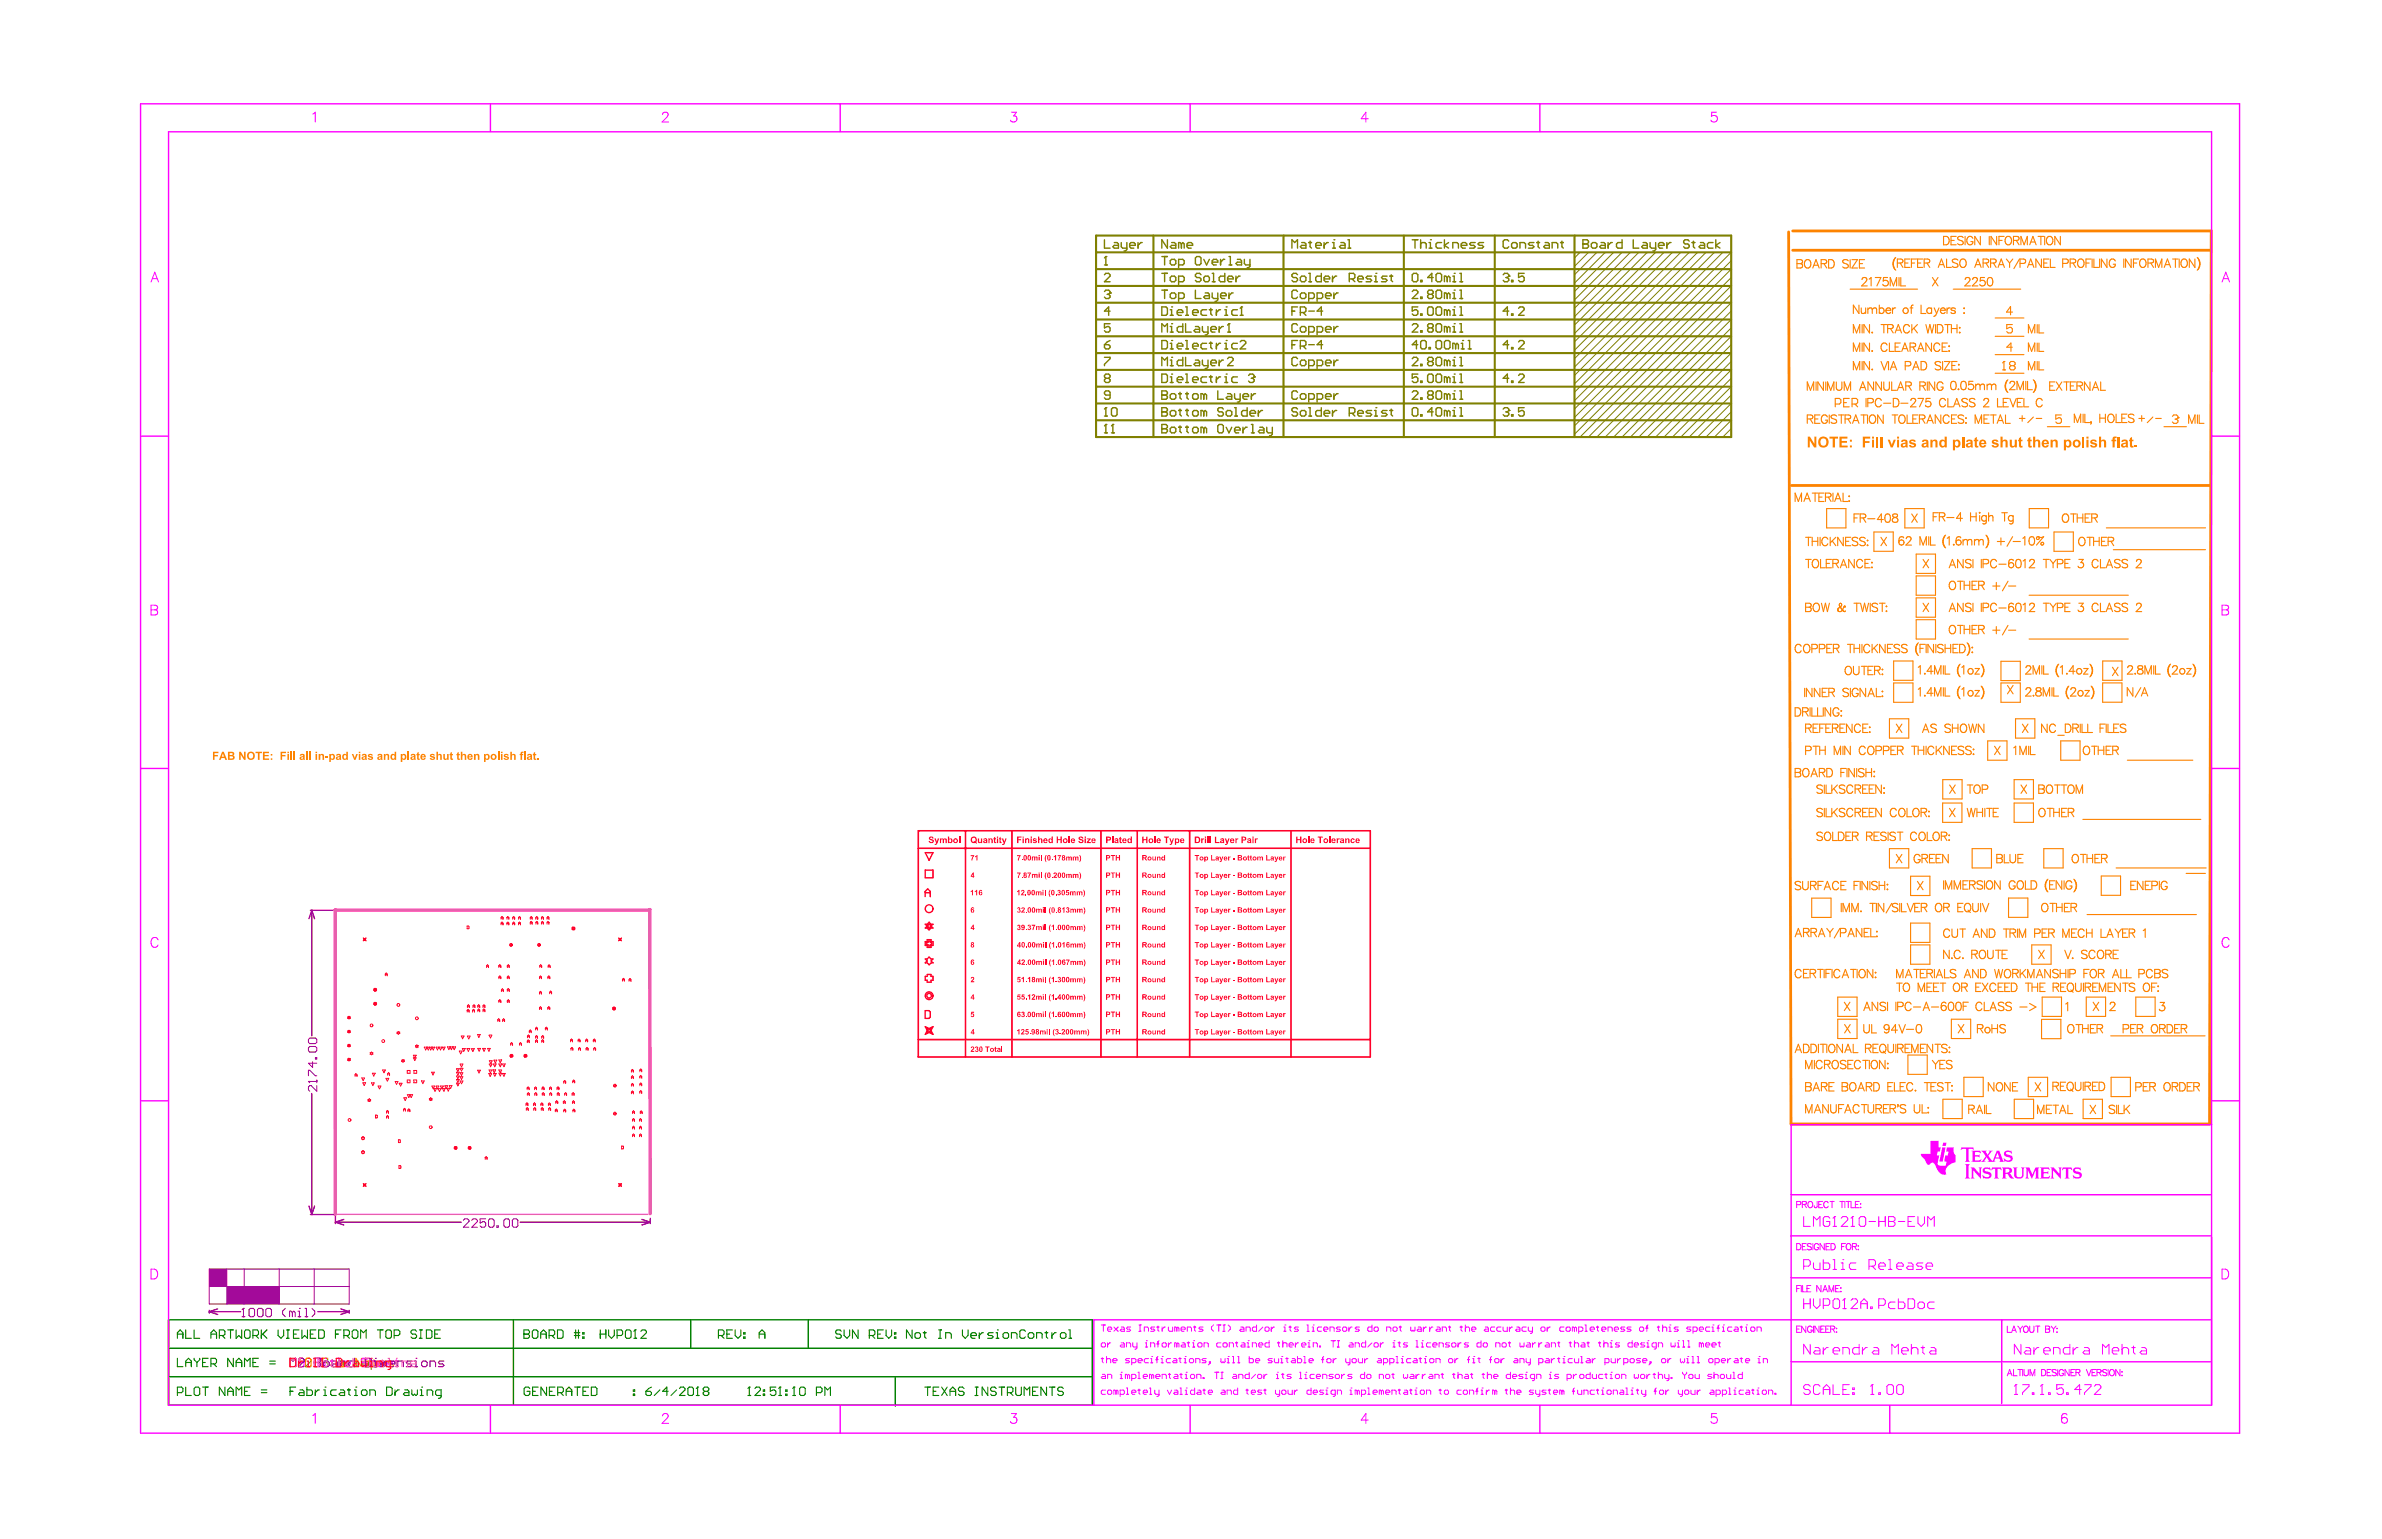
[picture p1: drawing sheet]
<svg xmlns="http://www.w3.org/2000/svg" width="432mm" height="279mm" viewBox="0 0 432 279" stroke-linecap="round" stroke-linejoin="round" font-family="sans-serif">
<g fill="none" stroke="#808000" stroke-width=".38">
<path d="M198.7 42.7h115.1v36.5h-115.1zM198.7 54.9h115.1M198.7 48.8h115.1M198.7 57.9h115.1M198.7 51.8h115.1M198.7 45.8h115.1M209.1 42.7v36.5M232.7 42.7v36.5M254.5 42.7v36.5M271 42.7v36.5M285.4 42.7v36.5M198.7 73.2h115.1"/>
<path d="M198.7 67.1h115.1M198.7 61h115.1M198.7 76.2h115.1M198.7 70.1h115.1M198.7 64h115.1"/>
</g>
<g fill="none" stroke="#808000" stroke-width=".18">
<path d="M286.4 45.8l-1 1M288 45.8l-2.6 2.5M289.5 45.8l-4.1 4M291 45.8l-5.6 5.5M292.5 45.8l-7.1 7.1M294 45.8l-8.6 8.6M295.6 45.8l-10.2 10.1M297.1 45.8l-11.7 11.6M298.6 45.8l-13.2 13.1M300.1 45.8l-14.7 14.7M301.6 45.8l-16.2 16.2M303.2 45.8l-17.8 17.7"/>
<path d="M304.7 45.8l-19.3 19.2M306.2 45.8l-20.8 20.8M307.7 45.8l-22.3 22.3M309.3 45.8l-23.9 23.8M310.8 45.8l-25.4 25.3M312.3 45.8l-26.9 26.8M313.8 48.8l-28.4 28.4M313.8 47.3l-28.4 28.4M313.8 45.8l-28.4 28.4M313.8 56.4l-22.8 22.8M313.8 54.9l-24.3 24.3M313.8 53.4l-25.8 25.8"/>
<path d="M313.8 51.8l-27.4 27.4M313.8 50.3l-28.4 28.4M313.8 59.5l-19.8 19.7M313.8 57.9l-21.3 21.3M313.8 64l-15.2 15.2M313.8 62.5l-16.7 16.7M313.8 61l-18.2 18.2M313.8 71.6l-7.6 7.6M313.8 70.1l-9.1 9.1M313.8 68.6l-10.6 10.6M313.8 67.1l-12.2 12.1M313.8 65.5l-13.7 13.7"/>
<path d="M313.8 74.7l-4.5 4.5M313.8 73.2l-6.1 6M313.8 77.7l-1.5 1.5M313.8 76.2l-3 3"/>
</g>
<g fill="none" stroke="#808000" stroke-width=".25">
<path d="M200.2 48h.5M200.2 49.8l.3-.2h.5l.2 .2v.3l-1 1h1M200.2 52.9l.3-.3h.5l.2 .3v.2M200.2 43.5v1.5h1M200.5 46.5h.1M200.5 46.5v1.5M200.5 46.5l-.3 .3M200.7 53.4h.3M201 53.4l.2 .2v.3l-.2 .2h-.5l-.3-.2M201.2 53.1h.1M201.2 56.4h-1l.8-.7v1.5M201.2 58.7h-1v.8l.5-.3h.3l.2 .3v.5l-.2 .2h-.5l-.3-.2"/>
<path d="M201.2 53.1l-.2 .3M202 44h.5l.2 .2v.8h-.7l-.3-.3 .3-.2h.7M203.3 44v.7l.2 .3h.8M204.3 44v1.2l-.3 .3h-.2M204.8 44.5h1v-.3l-.3-.2h-.5l-.2 .2v.5l.2 .3h.5M206.3 44v1M207.1 44h-.3l-.5 .5M210.6 55.7h.8l.2 .2v1l-.2 .3h-.8zM210.6 49.6h1M210.6 52.6h1M210.6 46.5h1M211.1 46.5v1.5"/>
<path d="M211.1 49.6v1.5M211.1 52.6v1.5M211.6 43.5v1.5l-1-1.5v1.5M212.1 59.2h.3v1M212.1 56.2h.3v1M212.1 57.2h.5M212.4 55.7h.1M212.4 58.7h.1M212.4 47h.5l.2 .3v.5l-.2 .2h-.5l-.3-.2v-.5zM212.4 50.1h.5l.2 .2v.5l-.2 .3h-.5l-.3-.3v-.5zM212.4 44h.5l.2 .2v.8h-.7l-.3-.3 .3-.2h.7M212.4 53.1h.5l.2 .3v.5l-.2 .2h-.5l-.3-.2v-.5z"/>
<path d="M213.4 56.7h1v-.3l-.2-.2h-.5l-.3 .2v.5l.3 .3h.5M213.7 48h.7l.3-.2v-.5l-.3-.3h-.7v1.5M213.7 51.1h.7l.3-.3v-.5l-.3-.2h-.7v1.5M213.7 54.1h.7l.3-.2v-.5l-.3-.3h-.7v1.5M214.2 44.2l-.3-.2h-.2v1M214.2 44.2v.8M214.2 44.2l.2-.2 .3 .2v.8M214.4 58.7v1.5h-.7l-.3-.2v-.5l.3-.3h.7M214.9 55.7h.3v1.5M214.9 58.7v1.5h1M214.9 57.2h.5M215.2 44.5h1v-.3l-.3-.2h-.5l-.2 .2v.5l.2 .3h.5"/>
<path d="M216.2 56.7h1v-.3l-.2-.2h-.6l-.2 .2v.5l.2 .3h.6M216.7 59.2h.5l.3 .3v.7h-.8l-.3-.2 .3-.3h.8M216.7 52.6v1.5h1M217 46.5h.5l.2 .3v1l-.2 .2h-.5l-.3-.2v-1zM217.7 49.8l-.2-.2h-.5l-.3 .2v.3l.3 .2h.5l.2 .3v.2l-.2 .3h-.5l-.3-.3M218 59.2v.8l.2 .2h.8M218.2 47l.5 1 .5-1M218.5 50.1h.5l.2 .2v.5l-.2 .3h-.5l-.3-.3v-.5zM218.5 53.1h.5l.2 .3v.7h-.7l-.3-.2 .3-.3h.7M218.7 56.2h-.7l-.3 .2v.5l.3 .3h.7M219 59.2v1.3l-.3 .2h-.2M219.2 56.2h.5"/>
<path d="M219.5 59.7h1v-.2l-.3-.3h-.5l-.2 .3v.5l.2 .2h.5M219.5 55.9v1l.2 .3M219.7 47.5h1.1v-.2l-.3-.3h-.5l-.3 .3v.5l.3 .2h.5M219.7 51.1h.5M219.7 49.6h.3v1.5M219.7 53.1v.8l.3 .2h.8M220.5 56.2v1M220.8 53.1v1.3l-.3 .2h-.3M221 59.2v1M221.3 56.2h-.3l-.5 .5M221.3 53.6h1v-.2l-.3-.3h-.5l-.2 .3v.5l.2 .2h.5M221.3 47v1"/>
<path d="M221.8 59.2h-.3l-.5 .5M222 49.6v1.5h-.7l-.3-.3v-.5l.3-.2h.7M222 56.2h.3v1M222 57.2h.5M222 47h-.2l-.5 .5M222.3 55.7h.1M222.5 50.6h1v-.3l-.2-.2h-.5l-.3 .2v.5l.3 .3h.5M222.8 58.7h.1M222.8 48h.5M222.8 46.5h.2v1.5M222.8 53.1v1M222.8 58.7v1.5"/>
<path d="M222.8 58.7l-.3 .2M223.5 53.1h-.2l-.5 .5M224.1 50.1v1M224.3 47h.5l.3 .3v.7h-.8l-.2-.2 .2-.3h.8M224.3 56.2h-.8l-.2 .2v.5l.2 .3h.8M224.8 50.1h-.2l-.5 .5M224.8 57.2h.5M225.1 55.7h.1M225.1 55.7v1.5M225.1 55.7l-.3 .2M225.6 47v.8l.2 .2h.8M226.6 47v1.3l-.3 .2h-.2"/>
<path d="M234.2 45v-1.5l.5 .5 .5-.5v1.5M234.2 56.4h.5M235.2 49.8l-.2-.2h-.6l-.2 .2v.3l.2 .2h.6l.2 .3v.2l-.2 .3h-.6l-.2-.3M235.2 52.9l-.2-.3h-.6l-.2 .3v1l.2 .2h.6l.2-.2M235.2 55.7h-1v1.5M235.2 58.9l-.2-.2h-.6l-.2 .2v1.1l.2 .2h.6l.2-.2M235.7 56.7h.8l.2-.3v-.5l-.2-.2h-.8v1.5M236 50.1h.5l.2 .2v.5l-.2 .3h-.5l-.3-.3v-.5zM236 53.1h.5l.2 .3v.5l-.2 .2h-.5l-.3-.2v-.5zM236 59.2h.5l.2 .3v.5l-.2 .2h-.5l-.3-.2v-.5zM236 44h.5l.2 .2v.8h-.7l-.3-.3 .3-.2h.7M236.2 56.7l.5 .5"/>
<path d="M237.2 56.4h1.1M237.2 51.1h.5M237.2 49.6h.3v1.5M237.2 54.1h.8l.3-.2v-.5l-.3-.3h-.8v1.5M237.2 44h.5M237.5 43.7v1l.2 .3M238.5 44.5h1v-.3l-.2-.2h-.5l-.3 .2v.5l.3 .3h.5M238.8 54.1h.7l.3-.2v-.5l-.3-.3h-.7v1.5M239.5 49.6v1.5h-.7l-.3-.3v-.5l.3-.2h.7M239.8 56.4h-1l.7-.7v1.5M240 50.6h1v-.3l-.2-.2h-.5l-.3 .2v.5l.3 .3h.5M240 44v1"/>
<path d="M240.3 59.7h1v-.2l-.3-.3h-.5l-.2 .3v.5l.2 .2h.5M240.3 53.6h1v-.2l-.3-.3h-.5l-.2 .3v.5l.2 .2h.5M240.8 44h-.3l-.5 .5M241.5 50.1v1M241.5 44h.3v1M241.5 45h.6M241.8 43.5h.1M241.8 53.1v1M241.8 59.2v1M242.3 50.1h-.2l-.6 .5M242.6 59.2h-.3l-.5 .5M242.6 53.1h-.3l-.5 .5"/>
<path d="M243.1 44h.5l.2 .2v.8h-.7l-.3-.3 .3-.2h.7M244.3 43.5h.3v1.5M244.3 45h.5M244.6 50.6h.8l.2-.3v-.5l-.2-.2h-.8v1.5M245.1 50.6l.5 .5M246.1 50.6h1v-.3l-.2-.2h-.5l-.3 .2v.5l.3 .3h.5M248.6 50.1h-.7l-.3 .2 .3 .3h.5l.2 .2-.2 .3h-.8M249.2 51.1h.5M249.2 50.1h.2v1M249.4 49.6h.1M251.4 50.1h-.7l-.3 .2 .3 .3h.5l.2 .2-.2 .3h-.8M251.9 50.1h.6"/>
<path d="M252.2 49.8v1l.3 .3M256 58.9l.3-.2h.5l.2 .2v.3l-1 1h1M256 52.9l.3-.3h.5l.2 .3v.2l-1 1h1M256 43.5h1M256.3 49.6h.5l.2 .2v1l-.2 .3h-.5l-.3-.3v-1zM256.5 43.5v1.5M257 55.7h-1v.7l.5-.2h.3l.2 .2v.5l-.2 .3h-.5l-.3-.3M257.5 60h.3v.2h-.3zM257.5 50.8h.3v.3h-.3zM257.5 43.5v1.5M257.5 53.9h.3v.2h-.3zM257.5 56.9h.3v.3h-.3z"/>
<path d="M257.5 44.2l.3-.2h.5l.2 .2v.8M259 55.7h.6l.2 .2v1l-.2 .3h-.6l-.2-.3v-1zM259 59.5l-.2-.3v-.3l.2-.2h.6l.2 .2v.3l-.2 .3M259 59.5l-.2 .2v.3l.2 .2h.6l.2-.2v-.3l-.2-.2M259 53.4l-.2 .2v.3l.2 .2h.6l.2-.2v-.3l-.2-.2M259 53.4l-.2-.3v-.2l.2-.3h.6l.2 .3v.2l-.2 .3M259 44h.3v1M259 59.5h.6M259 45h.6M259 53.4h.6M259.3 43.5h.1M259.8 50.3h-1l.8-.7v1.5"/>
<path d="M260.3 55.9l.3-.2h.5l.2 .2v1l-.2 .3h-.5l-.3-.3zM260.3 58.9l.3-.2h.5l.2 .2v1.1l-.2 .2h-.5l-.3-.2zM260.3 49.8l.3-.2h.5l.2 .2v1l-.2 .3h-.5l-.3-.3zM260.3 52.9l.3-.3h.5l.2 .3v1l-.2 .2h-.5l-.3-.2zM261.3 44h-.7l-.3 .2v.5l.3 .3h.7M261.8 43.5v1.5M262.3 59.5l-.2-.3h-.3v1M262.3 50.3l-.2-.2h-.3v1M262.3 53.4l-.2-.3h-.3v1M262.3 56.4l-.2-.2h-.3v1M262.3 50.3v.8M262.3 53.4v.7"/>
<path d="M262.3 56.4v.8M262.3 59.5v.7M262.3 50.3l.3-.2 .3 .2v.8M262.3 53.4l.3-.3 .3 .3v.7M262.3 56.4l.3-.2 .3 .2v.8M262.3 59.5l.3-.3 .3 .3v.7M262.6 44l-.8 .5 .8 .5M263.4 59.2h.2v1M263.4 51.1h.5M263.4 50.1h.2v1M263.4 53.1h.2v1M263.4 56.2h.2v1"/>
<path d="M263.4 45v-1h.7l.3 .2v.8M263.4 57.2h.5M263.4 54.1h.5M263.6 58.7h.1M263.6 55.7h.1M263.6 49.6h.1M263.6 52.6h.1M264.6 55.7h.3v1.5M264.6 58.7h.3v1.5M264.6 51.1h.5M264.6 49.6h.3v1.5M264.6 52.6h.3v1.5"/>
<path d="M264.6 57.2h.5M264.6 54.1h.5M264.9 44.5h1v-.3l-.3-.2h-.5l-.2 .2v.5l.2 .3h.5M267.4 44h-.7l-.3 .2 .3 .3h.5l.2 .2-.2 .3h-.8M268.9 44h-.7l-.3 .2 .3 .3h.5l.2 .2-.2 .3h-.8M272.5 49.8l.2-.2h.5l.3 .2v.3M273 50.3h.2M273.2 50.3l.3 .3v.2l-.3 .3h-.5l-.2-.3M273.5 50.1h.1M273.5 56.4h-1l.7-.7v1.5M273.5 43.7l-.3-.2h-.5l-.2 .2v1l.2 .3h.5l.3-.3M273.5 50.1l-.3 .2"/>
<path d="M274 50.8h.3v.3h-.3zM274 56.9h.3v.3h-.3zM274.3 44h.5l.2 .2v.5l-.2 .3h-.5l-.3-.3v-.5zM275.3 55.9l.2-.2h.5l.3 .2v.3l-1 1h1M275.5 45v-1h.8l.2 .2v.8M276.3 49.6h-1v.7l.5-.2h.2l.3 .2v.5l-.3 .3h-.5l-.2-.3M278.1 44h-.8l-.2 .2 .2 .3h.5l.3 .2-.3 .3h-.7M278.6 44h.5M278.8 43.7v1l.3 .3M280.1 44h.5l.3 .2v.8h-.8l-.3-.3 .3-.2h.8M281.4 45v-1h.7l.3 .2v.8M282.9 44h.5"/>
<path d="M283.1 43.7v1l.3 .3M286.9 44.2h.1M286.9 43.5h.8l.3 .2v.3l-.3 .2 .3 .3v.2l-.3 .3h-.8zM286.9 44.2h.8M288.7 44h.5l.3 .2v.5l-.3 .3h-.5l-.2-.3v-.5zM290.2 44h.5l.3 .2v.8h-.8l-.2-.3 .2-.2h.8M291.5 44v1M292.3 44h-.3l-.5 .5M294 43.5v1.5h-.7l-.3-.3v-.5l.3-.2h.7M296.1 43.5v1.5h1M297.8 44h.6l.2 .2v.8h-.8l-.2-.3 .2-.2h.8M299.1 44v.7l.3 .3h.7"/>
<path d="M300.1 44v1.2l-.2 .3h-.3M300.6 44.5h1.1v-.3l-.3-.2h-.5l-.3 .2v.5l.3 .3h.5M302.2 44v1M302.9 44h-.2l-.5 .5M306.2 43.7l-.2-.2h-.5l-.3 .2v.3l.3 .2h.5l.2 .3v.2l-.2 .3h-.5l-.3-.3M306.7 44h.5M307 43.7v1l.2 .3M308.2 44h.6l.2 .2v.8h-.8l-.2-.3 .2-.2h.8M310.5 44h-.7l-.3 .2v.5l.3 .3h.7M311 43.5v1.5M311.8 44l-.8 .5 .8 .5M200.2 62.5h.8l.2 .3v.2l-.2 .3h-.5l-.3-.3z"/>
<path d="M200.2 75.4h.5M200.2 64.8h1v.2l-1 1.1v.2M200.2 78.5h.5M200.5 73.9h.1M200.5 77h.1M200.5 73.9v1.5M200.5 77v1.5M200.5 73.9l-.3 .3M200.5 68.6l-.3-.3v-.2l.3-.3h.5l.2 .3v.2l-.2 .3M200.5 68.6l-.3 .2v.3l.3 .3h.5l.2-.3v-.3l-.2-.2M200.5 77l-.3 .2M200.5 68.6h.5"/>
<path d="M201.2 71.6h-.7l-.3-.2v-.3l.3-.2h.5l.2 .2v1l-.2 .3h-.5l-.3-.3M201.2 61.7l-.5 .3-.5 .5M201.5 78.5h.5M201.7 77h.1M201.7 73.9h.5l.3 .3v1l-.3 .2h-.5l-.2-.2v-1zM201.7 77v1.5M201.7 77l-.2 .2M210.6 74.7h.1M210.6 71.6h.1M210.6 77.7h.1M210.6 61.7h.8l.2 .3v1l-.2 .3h-.8zM210.6 73.9h.8l.2 .3v.2l-.2 .3 .2 .2v.3l-.2 .2h-.8z"/>
<path d="M210.6 70.9h.8l.2 .2v.3l-.2 .2 .2 .3v.2l-.2 .3h-.8zM210.6 71.6h.8M210.6 74.7h.8M210.6 77h.8l.2 .2v.3l-.2 .2 .2 .3v.2l-.2 .3h-.8zM210.6 67.8h.8l.2 .3v1l-.2 .3h-.8zM210.6 60.2v-1.5l.5 .5 .5-.5v1.5M210.6 66.3v-1.5l.5 .5 .5-.5v1.5M210.6 77.7h.8M212.1 63.3h.5M212.1 60.2h.5M212.1 66.3h.5M212.1 65.3h.3v1"/>
<path d="M212.1 62.2h.3v1.1M212.1 69.4h.5M212.1 68.3h.3v1.1M212.4 64.8h.1M212.4 61.7h.1M212.4 67.8h.1M212.4 74.4h.5l.2 .3v.5l-.2 .2h-.5l-.3-.2v-.5zM212.4 71.4h.5l.2 .2v.5l-.2 .3h-.5l-.3-.3v-.5zM212.4 77.5h.5l.2 .2v.5l-.2 .3h-.5l-.3-.3v-.5zM213.4 62.8h1v-.3l-.2-.3h-.5l-.3 .3v.5l.3 .3h.5M213.4 68.8h1v-.2l-.2-.3h-.5l-.3 .3v.5l.3 .3h.5M213.7 74.4h.5"/>
<path d="M213.7 71.4h.5M213.7 77.5h.5M213.9 71.1v1l.3 .3M213.9 74.2v1l.3 .2M213.9 77.2v1l.3 .3M214.4 64.8v1.5h-.7l-.3-.2v-.6l.3-.2h.7M214.9 61.7h.3v1.6M214.9 63.3h.5M214.9 74.4h.5M214.9 71.4h.5M214.9 64.8v1.5h1M214.9 67.8h.3v1.6"/>
<path d="M214.9 69.4h.5M214.9 77.5h.5M215.2 71.1v1l.2 .3M215.2 74.2v1l.2 .2M215.2 77.2v1l.2 .3M216.2 62.8h1v-.3l-.2-.3h-.6l-.2 .3v.5l.2 .3h.6M216.2 68.8h1v-.2l-.2-.3h-.6l-.2 .3v.5l.2 .3h.6M216.4 74.4h.6l.2 .3v.5l-.2 .2h-.6l-.2-.2v-.5zM216.4 71.4h.6l.2 .2v.5l-.2 .3h-.6l-.2-.3v-.5zM216.4 77.5h.6l.2 .2v.5l-.2 .3h-.6l-.2-.3v-.5zM216.7 65.3h.5l.3 .2v.8h-.8l-.3-.2 .3-.3h.8M218 65.3v.8l.2 .2h.8"/>
<path d="M218.2 74.7l-.2-.3h-.3v1M218.2 71.6l-.2-.2h-.3v1M218.2 77.7l.3-.2 .2 .2v.8M218.2 77.7l-.2-.2h-.3v1M218.2 71.6v.8M218.2 74.7v.7M218.2 77.7v.8M218.2 74.7l.3-.3 .2 .3v.7M218.2 71.6l.3-.2 .2 .2v.8M218.7 62.2h-.7l-.3 .3v.5l.3 .3h.7M218.7 68.3h-.7l-.3 .3v.5l.3 .3h.7M219 65.3v1.3l-.3 .2h-.2"/>
<path d="M219.2 62.2h.5M219.2 68.3h.5M219.5 65.8h1v-.3l-.3-.2h-.5l-.2 .2v.6l.2 .2h.5M219.5 68.1v1l.2 .3M219.5 62v1l.2 .3M220.5 62.2v1.1M220.5 68.3v1.1M220.8 70.9v1.5h1M221 77h.5l.3 .2v1l-.3 .3h-.5l-.2-.3v-1zM221 65.3v1M221.3 62.2h-.3l-.5 .6M221.3 68.3h-.3l-.5 .5"/>
<path d="M221.8 74.2l-.3-.3h-.5l-.2 .3v.2l.2 .3h.5l.3 .2v.3l-.3 .2h-.5l-.2-.2M221.8 65.3h-.3l-.5 .5M222 63.3h.5M222 62.2h.3v1.1M222 69.4h.5M222 68.3h.3v1.1M222.3 61.7h.1M222.3 67.8h.1M222.3 77.5l.5 1 .5-1M222.5 74.4h.5l.3 .3v.5l-.3 .2h-.5l-.2-.2v-.5zM222.5 71.4h.5l.3 .2v.8h-.8l-.2-.3 .2-.2h.8M222.5 65l.3-.2h.5l.2 .2v.3l-1 1h1"/>
<path d="M222.5 60.2h.5M223.8 75.4h.5M223.8 73.9h.3v1.5M223.8 71.4v.7l.3 .3h.7M223.8 78h1v-.3l-.2-.2h-.5l-.3 .2v.5l.3 .3h.5M224.3 62.2h-.8l-.2 .3v.5l.2 .3h.8M224.3 68.3h-.8l-.2 .3v.5l.2 .3h.8M224.8 62l.3-.3h.5l.2 .3v.2l-1 1.1h1M224.8 71.4v1.2l-.2 .3h-.3M225.3 71.9h1v-.3l-.2-.2h-.5l-.3 .2v.5l.3 .3h.5M225.3 77.5v1M226.1 73.9v1.5h-.8l-.2-.2v-.5l.2-.3h.8"/>
<path d="M226.1 77.5h-.3l-.5 .5M226.3 68.1l.3-.3h.5l.2 .3v.2M226.6 74.9h1v-.2l-.3-.3h-.5l-.2 .3v.5l.2 .2h.5M226.8 78.5h.5M226.8 68.6h.3M226.8 71.4v1M226.8 77h.3v1.5M227.1 68.6l.2 .2v.3l-.2 .3h-.5l-.3-.3M227.3 68.3h.1M227.3 68.3l-.2 .3M227.6 71.4h-.3l-.5 .5M228.1 74.4v1"/>
<path d="M228.4 77.5h.5l.2 .2v.8h-.7l-.3-.3 .3-.2h.7M228.9 74.4h-.3l-.5 .5M229.6 77.5v.7l.3 .3h.7M230.6 77.5v1.2l-.2 .3h-.3M234.2 62.5h.5M235.2 61.7h-1v1.6M235.2 65l-.2-.2h-.6l-.2 .2v1.1l.2 .2h.6l.2-.2M235.2 71.1l-.2-.2h-.6l-.2 .2v1l.2 .3h.6l.2-.3M235.2 74.2l-.2-.3h-.6l-.2 .3v.2l.2 .3h.6l.2 .2v.3l-.2 .2h-.6l-.2-.2M235.7 62.8h.8l.2-.3v-.5l-.2-.3h-.8v1.6M236 65.3h.5l.2 .2v.6l-.2 .2h-.5l-.3-.2v-.6zM236 71.4h.5l.2 .2v.5l-.2 .3h-.5l-.3-.3v-.5z"/>
<path d="M236 74.4h.5l.2 .3v.5l-.2 .2h-.5l-.3-.2v-.5zM236.2 62.8l.5 .5M237.2 62.5h1.1M237.2 75.4h.5M237.2 73.9h.3v1.5M237.2 72.4h.8l.3-.3v-.5l-.3-.2h-.8v1.5M237.2 60.2h.8l.3-.2v-.5l-.3-.3h-.8v1.5M237.2 66.3h.8l.3-.2v-.6l-.3-.2h-.8v1.5M238.8 72.4h.7l.3-.3v-.5l-.3-.2h-.7v1.5M238.8 60.2h.7l.3-.2v-.5l-.3-.3h-.7v1.5M238.8 66.3h.7l.3-.2v-.6l-.3-.2h-.7v1.5M239.5 73.9v1.5h-.7l-.3-.2v-.5l.3-.3h.7"/>
<path d="M239.8 62.5h-1l.7-.8v1.6M240 74.9h1v-.2l-.2-.3h-.5l-.3 .3v.5l.3 .2h.5M240.3 71.9h1v-.3l-.3-.2h-.5l-.2 .2v.5l.2 .3h.5M240.3 65.8h1v-.3l-.3-.2h-.5l-.2 .2v.6l.2 .2h.5M241.5 74.4v1M241.8 65.3v1M241.8 71.4v1M242.3 74.4h-.2l-.6 .5M242.6 71.4h-.3l-.5 .5M242.6 65.3h-.3l-.5 .5M244.6 74.9h.8l.2-.2v-.5l-.2-.3h-.8v1.5M245.1 74.9l.5 .5"/>
<path d="M246.1 74.9h1v-.2l-.2-.3h-.5l-.3 .3v.5l.3 .2h.5M248.6 74.4h-.7l-.3 .3 .3 .2h.5l.2 .3-.2 .2h-.8M249.2 75.4h.5M249.2 74.4h.2v1M249.4 73.9h.1M251.4 74.4h-.7l-.3 .3 .3 .2h.5l.2 .3-.2 .2h-.8M251.9 74.4h.6M252.2 74.2v1l.3 .2M256 71.1l.3-.2h.5l.2 .2v.3l-1 1h1M256 65l.3-.2h.5l.2 .2v.3l-1 1h1M256.3 73.9h.5l.2 .3v1l-.2 .2h-.5l-.3-.2v-1zM257 62.5h-1l.8-.8v1.6"/>
<path d="M257 67.8h-1v.8l.5-.3h.3l.2 .3v.5l-.2 .3h-.5l-.3-.3M257.5 75.2h.3v.2h-.3zM257.5 72.1h.3v.3h-.3zM257.5 66.1h.3v.2h-.3zM257.5 69.1h.3v.3h-.3zM257.8 61.7h.5l.2 .3v1l-.2 .3h-.5l-.3-.3v-1zM259 71.6l-.2 .3v.2l.2 .3h.6l.2-.3v-.2l-.2-.3M259 71.6l-.2-.2v-.3l.2-.2h.6l.2 .2v.3l-.2 .2M259 71.6h.6M259 65.5l-.2-.2v-.3l.2-.2h.6l.2 .2v.3l-.2 .2M259 63h.3v.3h-.3zM259 65.5l-.2 .3v.3l.2 .2h.6l.2-.2v-.3l-.2-.3"/>
<path d="M259 67.8h.6l.2 .3v1l-.2 .3h-.6l-.2-.3v-1zM259 65.5h.6M259.8 74.7h-1l.8-.8v1.5M260.3 62l.3-.3h.5l.2 .3v1l-.2 .3h-.5l-.3-.3zM260.3 74.2l.3-.3h.5l.2 .3v1l-.2 .2h-.5l-.3-.2zM260.3 71.1l.3-.2h.5l.2 .2v1l-.2 .3h-.5l-.3-.3zM260.3 65l.3-.2h.5l.2 .2v1.1l-.2 .2h-.5l-.3-.2zM260.3 68.1l.3-.3h.5l.2 .3v1l-.2 .3h-.5l-.3-.3zM262.1 61.7h.5l.3 .3v1l-.3 .3h-.5l-.3-.3v-1zM262.3 74.7l-.2-.3h-.3v1M262.3 71.6l-.2-.2h-.3v1M262.3 65.5l-.2-.2h-.3v1"/>
<path d="M262.3 68.6l-.2-.3h-.3v1.1M262.3 65.5v.8M262.3 68.6v.8M262.3 71.6v.8M262.3 74.7v.7M262.3 74.7l.3-.3 .3 .3v.7M262.3 65.5l.3-.2 .3 .2v.8M262.3 68.6l.3-.3 .3 .3v.8M262.3 71.6l.3-.2 .3 .2v.8M263.4 75.4h.5M263.4 72.4h.5M263.4 60.2h.5"/>
<path d="M263.4 74.4h.2v1M263.4 71.4h.2v1M263.4 66.3h.5M263.4 65.3h.2v1M263.4 68.3h.2v1.1M263.4 69.4h.5M263.6 73.9h.1M263.6 70.9h.1M263.6 64.8h.1M263.6 67.8h.1M263.9 62.5l-.3-.3h-.2v1.1M263.9 62.5v.8"/>
<path d="M263.9 62.5l.2-.3 .3 .3v.8M264.6 75.4h.5M264.6 73.9h.3v1.5M264.6 72.4h.5M264.6 70.9h.3v1.5M264.6 64.8h.3v1.5M264.6 60.2h.5M264.6 66.3h.5M264.6 67.8h.3v1.6M264.6 69.4h.5M264.9 63.3h.5M264.9 62.2h.2v1.1"/>
<path d="M265.1 61.7h.1M266.1 61.7h.3v1.6M266.1 63.3h.6M272.5 74.2l.2-.3h.5l.3 .3v.2M273 74.7h.2M273.2 74.7l.3 .2v.3l-.3 .2h-.5l-.2-.2M273.5 74.4h.1M273.5 62.5h-1l.7-.8v1.6M273.5 74.4l-.3 .3M273.5 68.6h-1l.7-.8v1.6M274 75.2h.3v.2h-.3zM274 63h.3v.3h-.3z"/>
<path d="M274 69.1h.3v.3h-.3zM275.3 62l.2-.3h.5l.3 .3v.2l-1 1.1h1M275.3 68.1l.2-.3h.5l.3 .3v.2l-1 1.1h1M276.3 73.9h-1v.8l.5-.3h.2l.3 .3v.5l-.3 .2h-.5l-.2-.2"/>
</g>
<g fill="none" stroke="#808000" stroke-width=".2">
<path d="M52.6 247.8v-1.5l.5 .5 .5-.5v1.5M54.1 247.8h.5M54.4 246.3h.1M54.4 246.3v1.5M54.4 246.3l-.3 .2M55.4 246.5l.2-.2h.5l.3 .2v.3l-1 1h1M59.4 246.5l-.2-.2h-.5l-.3 .2v.3l.3 .2h.5l.2 .3v.3l-.2 .2h-.5l-.3-.2M59.9 246.8h.5M60.2 246.5v1.1l.2 .2M61.5 246.8h.5l.2 .2v.8h-.7l-.3-.2 .3-.3h.7M63.7 246.8h-.7l-.3 .2v.6l.3 .2h.7M64.2 246.3v1.5"/>
<path d="M65 246.8l-.8 .5 .8 .5M65.8 246.8v.8l.2 .2h.8v-1M67.3 247.8h.8l.2-.2v-.6l-.2-.2h-.8v1.5"/>
</g>
<path d="M30.5 239.3h167.5v15.5h-167.5zM93.1 239.3v15.5M125.2 239.3v5.2M146.5 239.3v5.2M30.5 249.6h167.5M30.5 244.5h167.5M162.3 249.8v5.1" fill="none" stroke="#008000" stroke-width=".25"/>
<g fill="none" stroke="#008000" stroke-width=".2">
<path d="M32.2 241.9h1M32.2 242.7v-1.1l.5-.5 .5 .5v1.1M32.2 246.3v1.5h1M32.2 252.5h.7l.3-.2v-.5l-.3-.3h-.7v1.5M33.7 241.1v1.6h1M33.7 247.8v-1l.5-.5 .5 .5v1M33.7 251.5v1.5h1M33.7 247h1M35.2 241.1v1.6h1M35.2 251.8l.2-.3h.6l.2 .3v1l-.2 .2h-.6l-.2-.2zM35.2 246.3v.2l.5 .5M35.7 247v.8"/>
<path d="M36.2 246.3v.2l-.5 .5M36.7 251.5h1M36.7 247h.5M37.2 251.5v1.5M37.7 246.3h-1v1.5h1M38.2 241.9h1.1M38.2 247.3h.8l.3-.3v-.5l-.3-.2h-.8v1.5M38.2 242.7v-1.1l.5-.5 .6 .5v1.1M38.7 247.3l.6 .5M39.8 242.2h.7l.3-.3v-.5l-.3-.3h-.7v1.6M40.3 242.2l.5 .5M40.8 251.5v1.5l-1-1.5v1.5"/>
<path d="M41.3 241.1h1M41.3 253v-1l.5-.5 .5 .5v1M41.3 252.3h1M41.8 241.1v1.6M42.3 246.3v1.5l-1-1.5v1.5M42.8 241.1v1.6l.5-.5 .5 .5v-1.6M42.8 247.8v-1l.5-.5 .5 .5v1M42.8 253v-1.5l.5 .5 .5-.5v1.5M42.8 247h1M44.3 252.3h.5M44.3 247.8v-1.5l.5 .5 .5-.5v1.5M44.6 241.1h.5l.2 .3v1l-.2 .3h-.5l-.3-.3v-1z"/>
<path d="M45.3 251.5h-1v1.5h1M45.8 242.2h.8l.3-.3v-.5l-.3-.3h-.8v1.6M45.8 247h.6M46.4 242.2l.5 .5M46.9 246.3h-1.1v1.5h1.1M47.4 252.5h1M47.4 252h1M47.4 241.1v1.6M47.6 241.9l.8 .8M48.4 241.1l-1 1.1M48.9 247.3h1M48.9 246.8h1"/>
<path d="M50.4 241.1v1.1l.5 .5 .5-.5v-1.1M51.9 242.7h.5M51.9 241.1h.5M52.2 241.1v1.6M52.6 252.3h.5M53.2 241.9h.5M53.6 251.5h-1v1.5M54.2 241.1h-1v1.6h1M54.4 252h.5l.2 .3v.7h-.7l-.3-.2 .3-.3h.7M54.7 241.1v1.6l.5-.5 .5 .5v-1.6M55.6 251.5v1.5h.8l.2-.2v-.5l-.2-.3h-.8M56.2 241.9h.6"/>
<path d="M57.1 252v1M57.3 241.1h-1.1v1.6h1.1M57.8 241.1h.7l.3 .3v1l-.3 .3h-.7zM57.9 252h-.2l-.6 .5M58.7 253h.5M58.7 252h.2v1M58.9 251.5h.1M60.8 241.9h.5M61 252h-.8l-.3 .3v.5l.3 .2h.8M61.7 252h.5l.3 .3v.7h-.8l-.2-.2 .2-.3h.8M61.8 241.1h-1v1.6M62.3 242.2h.8l.2-.3v-.5l-.2-.3h-.8v1.6"/>
<path d="M62.8 242.2l.5 .5M63 252h.5M63.2 251.8v1l.3 .2M64.1 241.1h.5l.3 .3v1l-.3 .3h-.5l-.2-.3v-1zM64.2 253h.6M64.2 252h.3v1M64.5 251.5h.1M65.4 242.7v-1.6l.5 .5 .5-.5v1.6M65.8 252h.5l.2 .3v.5l-.2 .2h-.5l-.3-.2v-.5zM67 253v-1h.8l.3 .3v.7M68.4 241.1h1M68.9 241.1v1.6"/>
<path d="M70.1 251.5h.7l.3 .3v1l-.3 .2h-.7zM70.2 241.1h.5l.3 .3v1l-.3 .3h-.5l-.3-.3v-1zM71.5 242.2h.7l.3-.3v-.5l-.3-.3h-.7v1.6M71.6 252v1M72.4 252h-.3l-.5 .5M73.4 252h.5l.2 .3v.7h-.7l-.3-.2 .3-.3h.7M74.6 252v.8l.3 .2 .3-.2 .2 .2 .3-.2v-.8M75.5 241.4l-.2-.3h-.5l-.3 .3v.2l.3 .3h.5l.2 .3v.2l-.2 .3h-.5l-.3-.3M76 242.7h.5M76 241.1h.5M76.2 253h.5M76.2 252h.2v1"/>
<path d="M76.3 241.1v1.6M76.4 251.5h.1M77.3 241.1h.8l.2 .3v1l-.2 .3h-.8zM77.4 253v-1h.8l.3 .3v.7M78.8 241.9h.5M79.8 241.1h-1v1.6h1M80 253h-.8l-.2-.2v-.5l.2-.3h.8v1.3l-.3 .2h-.2M95 241.9h.1M95 241.1h.7l.3 .3v.2l-.3 .3 .3 .3v.2l-.3 .3h-.7zM95 241.9h.7M96 251.8l-.2-.3h-.5l-.3 .3v1l.3 .2h.5l.2-.2v-.5h-.5M96.5 241.4l.2-.3h.6l.2 .3v1l-.2 .3h-.6l-.2-.3z"/>
<path d="M96.5 252.3h.6M97.6 251.5h-1.1v1.5h1.1M98 241.9h1M98 242.7v-1.1l.5-.5 .5 .5v1.1M99.1 251.5v1.5l-1-1.5v1.5M99.5 242.2h.8l.3-.3v-.5l-.3-.3h-.8v1.6M99.6 252.3h.5M100 242.2l.6 .5M100.6 251.5h-1v1.5h1M101.1 241.1h.7l.3 .3v1l-.3 .3h-.7zM101.1 252.5h.8l.2-.2v-.5l-.2-.3h-.8v1.5M101.6 252.5l.5 .5"/>
<path d="M102.6 252.3h1M102.6 253v-1l.5-.5 .5 .5v1M104.1 241.6h1M104.1 242.2h1M104.2 251.5h1M104.4 241.1v1.6M104.7 251.5v1.5M104.9 241.1v1.6M105.6 242.4h.3v.3h-.3zM105.6 241.6h.3v.3h-.3zM105.7 252.3h.5M106.7 251.5h-1v1.5h1"/>
<path d="M107.2 251.5h.8l.2 .3v1l-.2 .2h-.8zM108.8 241.9h1M108.8 241.1v1.6M109.8 241.1v1.6M110.3 241.1v1.1l.5 .5 .5-.5v-1.1M111.9 242.2h.7l.3-.3v-.5l-.3-.3h-.7v1.6M113.4 241.4l.2-.3h.5l.3 .3v1l-.3 .3h-.5l-.2-.3zM114.8 252.8h.3v.2h-.3zM114.8 252h.3v.3h-.3zM114.9 242.7h.5M115.2 241.1h.1M115.2 241.1v1.6"/>
<path d="M115.2 241.1l-.3 .3M116.2 241.4l.2-.3h.5l.3 .3v.2l-1 1.1h1M117.1 252.3h.7l.3 .2v.3l-.3 .2h-.5l-.2-.2zM118.1 251.5l-.5 .3-.5 .5M119.6 252l-1 1M121.1 252.3h-1l.8-.8v1.5M122.7 252l-1.1 1M123.2 251.8l.2-.3h.5l.3 .3v.2l-1 1h1M124.7 251.8l.2-.3h.5l.3 .3v1l-.3 .2h-.5l-.2-.2zM126.2 253h.5M126.5 251.5h.1M126.5 251.5v1.5"/>
<path d="M126.5 251.5l-.3 .3M127.7 252.3l-.2-.3v-.2l.2-.3h.5l.3 .3v.2l-.3 .3M127.7 252.3l-.2 .2v.3l.2 .2h.5l.3-.2v-.3l-.3-.2M127.7 252.3h.5M130.2 242.2h.8l.2-.3v-.5l-.2-.3h-.8v1.6M130.7 242.2l.5 .5M131.8 241.9h.5M132.8 241.1h-1v1.6h1M133.3 241.1v1.1l.5 .5 .5-.5v-1.1M134.8 242.4h.3v.3h-.3zM134.8 241.6h.3v.3h-.3zM135.6 253h.5"/>
<path d="M135.8 251.5h.1M135.8 251.5v1.5M135.8 251.5l-.2 .3M136.8 251.8l.3-.3h.5l.3 .3v.2l-1.1 1h1.1M137.6 242.7v-1.1l.5-.5 .5 .5v1.1M137.6 241.9h1M138.4 252h.2v.3h-.2zM138.4 252.8h.2v.2h-.2zM140.6 251.5h-1v.8l.5-.3h.3l.2 .3v.5l-.2 .2h-.5l-.3-.2M141.2 253h.5M141.4 251.5h.1M141.4 251.5v1.5"/>
<path d="M141.4 251.5l-.2 .3M142.4 252.8h.3v.2h-.3zM142.4 252h.3v.3h-.3zM143.7 253h.5M143.9 251.5h.1M143.9 251.5v1.5M143.9 251.5l-.2 .3M145 251.8l.2-.3h.5l.3 .3v1l-.3 .2h-.5l-.2-.2zM148 252.5h.8l.2-.2v-.5l-.2-.3h-.8v1.5M149.5 253v-1.5l.5 .5 .5-.5v1.5M152.5 241.4l-.2-.3h-.6l-.2 .3v.2l.2 .3h.6l.2 .3v.2l-.2 .3h-.6l-.2-.3M153 241.1v1.1l.5 .5 .5-.5v-1.1"/>
<path d="M155.5 241.1v1.6l-1-1.6v1.6M157.6 242.2h.7l.3-.3v-.5l-.3-.3h-.7v1.6M158.1 242.2l.5 .5M159.1 241.9h.5M160.1 241.1h-1v1.6h1M160.6 241.1v1.1l.5 .5 .5-.5v-1.1M162.1 242.4h.3v.3h-.3zM162.1 241.6h.3v.3h-.3zM165.3 241.1v1.6l-1-1.6v1.6M166.1 241.6h.5l.3 .3v.5l-.3 .3h-.5l-.3-.3v-.5zM167.4 241.6h.5M167.6 241.4v1l.3 .3"/>
<path d="M167.6 251.5h1.1M168.2 251.5v1.5M169.2 252.3h.5M170.2 242.7h.5M170.2 241.1h.5M170.2 251.5h-1v1.5h1M170.4 241.1v1.6M170.7 251.5l1 1.5M171.4 242.7v-1.1h.8l.2 .3v.8M171.7 251.5l-1 1.5M172.2 252.3h1M172.2 253v-1l.5-.5 .5 .5v1"/>
<path d="M174.5 241.1v1.1l.5 .5 .5-.5v-1.1M174.7 251.8l-.2-.3h-.5l-.3 .3v.2l.3 .3h.5l.2 .2v.3l-.2 .2h-.5l-.3-.2M176 242.2h1v-.3l-.2-.3h-.6l-.2 .3v.5l.2 .3h.6M176.8 251.5h.5M176.8 253h.5M177 251.5v1.5M177.5 241.6v1.1M178.3 241.6h-.3l-.5 .6M179.1 251.5v1.5l-1.1-1.5v1.5M180 241.6h-.7l-.3 .3 .3 .3h.5l.2 .2-.2 .3h-.8M180.6 242.7h.5M180.6 241.6h.2v1.1"/>
<path d="M180.6 251.8l-.3-.3h-.5l-.2 .3v.2l.2 .3h.5l.3 .2v.3l-.3 .2h-.5l-.2-.2M180.8 241.1h.1M181.1 251.5h1M181.6 251.5v1.5M182.1 241.6h.5l.2 .3v.5l-.2 .3h-.5l-.3-.3v-.5zM182.6 252.5h.8l.2-.2v-.5l-.2-.3h-.8v1.5M183.1 252.5l.5 .5M183.3 242.7v-1.1h.8l.3 .3v.8M184.1 251.5v1.3l.3 .2h.5l.2-.2v-1.3M185.7 253v-1.5l.5 .5 .5-.5v1.5M185.9 241.4l-.3-.3h-.5l-.2 .3v1l.2 .3h.5l.3-.3M186.6 241.6h.5l.3 .3v.5l-.3 .3h-.5l-.2-.3v-.5z"/>
<path d="M187.2 252.3h.5M187.9 242.7v-1.1h.8l.2 .3v.8M188.2 251.5h-1v1.5h1M189.4 241.6h.5M189.7 241.4v1l.2 .3M189.7 251.5v1.5l-1-1.5v1.5M190.2 251.5h1M190.7 241.6v1.1M190.7 251.5v1.5M191.5 241.6h-.3l-.5 .6M192.5 241.6h.5l.2 .3v.5l-.2 .3h-.5l-.3-.3v-.5zM192.8 251.8l-.3-.3h-.5l-.3 .3v.2l.3 .3h.5l.3 .2v.3l-.3 .2h-.5l-.3-.2"/>
<path d="M193.7 242.7h.5M193.7 241.1h.3v1.6"/>
</g>
<g fill="none" stroke="#fd8300" stroke-width=".2">
<path d="M325.7 47.1h.7l.3 .1 .1 .3-.4 .3a.4 .4 0 0 1 .4 .4 .4 .4 0 0 1-.4 .4h-.7zM325.7 47.8h.7M327.4 47.1a.76 .76 0 0 1 .9 .6 .76 .76 0 0 1-.5 .9 .79 .79 0 0 1-.7-.6 .79 .79 0 0 1 .3-.9zM328.6 48.6l.6-1.5 .6 1.5M328.8 48.1h.8M330.1 47.8l.9-.1 .1-.2v-.3l-.3-.1h-.7v1.5M330.6 47.8l.5 .8M331.5 47.1h.5a.81 .81 0 0 1 .5 .7 .81 .81 0 0 1-.5 .8h-.5zM335 47.3a.57 .57 0 0 0-.5-.2 .57 .57 0 0 0-.5 .3l.2 .3 .7 .2 .1 .5a.67 .67 0 0 1-1 0M335.4 52.4h12.2M335.4 47.1v1.5M335.7 47.1h1l-1 1.5h1"/>
<path d="M337.1 47.8h.5M337.5 50.7l.3-.4 .5 .2a.47 .47 0 0 1-.1 .6l-.7 .7h1M338 47.1h-.9v1.5h.9M338.8 50.6l.4-.3v1.5M339.9 50.3h1.1l-.8 1.5M342.2 50.3h-.8v.7a.54 .54 0 0 1 .8 0 .54 .54 0 0 1-.1 .8 .54 .54 0 0 1-.8-.2M342.7 51.8v-1.5l.5 1.5 .6-1.5v1.5M344.2 50.3v1.5M344.6 50.3v1.5h.8M350.3 50.3l1 1.5M351.3 50.3l-1 1.5M352.3 42.9h.5a.81 .81 0 0 1 .6 .7 .81 .81 0 0 1-.6 .8h-.5z"/>
<path d="M353.7 43.6h.6M354.1 52.4h12.2M354.6 42.9h-.9v1.5h.9M355.9 43.1a.57 .57 0 0 0-.6-.3 .57 .57 0 0 0-.4 .4l.1 .2 .7 .3 .2 .5a.67 .67 0 0 1-1 0M356.2 42.9v1.5M356.2 50.7l.3-.4 .5 .2a.47 .47 0 0 1-.1 .6l-.7 .7h1M357.6 50.7l.3-.4 .5 .2a.47 .47 0 0 1-.2 .6l-.7 .7h1M357.6 43.2a.56 .56 0 0 0-.6-.3 .56 .56 0 0 0-.5 .5v.4a.55 .55 0 0 0 .6 .6 .55 .55 0 0 0 .5-.6h-.3M359 42.9v1.5l-1-1.5v1.5M359.7 50.3h-.7v.7a.54 .54 0 0 1 .8 0 .54 .54 0 0 1-.1 .8 .54 .54 0 0 1-.8-.2M360.5 50.4a.49 .49 0 0 1 .7 .2 .77 .77 0 0 1-.5 1.2 .97 .97 0 0 1-.2-1.4zM360.6 42.9v1.5"/>
<path d="M361.7 57.7h5.2M361.9 42.9v1.5l-1-1.5v1.5M362.4 43.6h.5M363.3 42.9h-.9v1.5M363.8 42.9a.76 .76 0 0 1 .9 .6 .76 .76 0 0 1-.5 .9 .79 .79 0 0 1-.7-.6 .79 .79 0 0 1 .3-.9zM364.8 58.8h-1v.8l.7-.2 .3 .2v.5l-.3 .3h-.5l-.2-.3M364.8 56.6h-1.1l.8-1v1.5M365 43.6l.9-.1 .1-.2-.1-.3-.3-.1h-.6v1.5M365.5 43.6l.5 .8M366.3 44.4v-1.5l.6 1.5 .6-1.5v1.5M367.9 44.4l.6-1.5 .6 1.5M368.2 43.9h.7"/>
<path d="M369.3 58.8v1.6M369.5 42.9h1M369.6 58.8v1.6h.9M370 42.9v1.5M370.7 42.9v1.5M371.1 43.1a.56 .56 0 0 1 .7-.2 .56 .56 0 0 1 .3 .5v.4a.58 .58 0 0 1-.6 .6 .58 .58 0 0 1-.5-.6zM373.5 42.9v1.5l-1-1.5v1.5M332.7 73.3h.8l.2-.3v-.5l-.2-.3h-.8v1.6M334.2 73h.5M335.2 72.2h-1v1.6h1M335.7 73.3h.8l.2-.3v-.5l-.2-.3h-.8v1.6M336 63.7v-1.5l.5 1.5 .6-1.5v1.5"/>
<path d="M336.2 73.3l.5 .5M337.6 62.2v1.5M338.9 62.2v1.5l-1-1.5v1.5M339.3 63.6h.2zM342.1 62.6a.56 .56 0 0 0-.7-.4 .56 .56 0 0 0-.4 .6v.3a.56 .56 0 0 0 .4 .6 .56 .56 0 0 0 .7-.3M342.5 62.2v1.5h.9M343.5 62.9h.6M344.5 62.2h-1v1.5h1M344.7 63.7l.6-1.5 .6 1.5M345 63.2h.7M346.3 62.9l.8-.1 .2-.2-.1-.3-.3-.1h-.6v1.5M346.8 62.9l.5 .8"/>
<path d="M347.6 63.7l.6-1.5 .6 1.5M347.8 63.2h.7M350.1 62.2v1.5l-1-1.5v1.5M351.6 62.6a.56 .56 0 0 0-.6-.4 .56 .56 0 0 0-.4 .6v.3a.56 .56 0 0 0 .4 .6 .56 .56 0 0 0 .6-.3M352.1 62.9h.5M353 62.2h-.9v1.5h.9M353.3 62.8h.1zM353.3 63.6h.1zM353.8 69.2a.49 .49 0 0 1 .7 .2 .77 .77 0 0 1-.5 1.3 .97 .97 0 0 1-.2-1.5zM355 70.5v.2zM355.6 69.2a.49 .49 0 0 1 .8 .2 .77 .77 0 0 1-.5 1.3 .97 .97 0 0 1-.3-1.5zM357.7 69.1h-.8v.7a.54 .54 0 0 1 .8 0 .54 .54 0 0 1-.1 .8 .54 .54 0 0 1-.8-.2"/>
<path d="M358.1 76.8v-1.6l.5 1.6 .6-1.6v1.6M358.1 69.9l.4-.3 .4 .1v.2M358.1 69.6v1.1M358.9 69.9l.4-.3 .4 .1v1M358.9 69.9v.8M359.6 76h.6M360.2 69.9l.4-.3 .3 .1 .1 .2M360.2 69.6v1.1M360.6 75.2h-1v1.6h1M360.8 75.2h1.1M361 69.9v.8M361 69.9l.4-.3 .3 .1 .1 1"/>
<path d="M361.3 75.2v1.6M361.7 67.7h5.2M361.7 64.3h5.2M361.7 61h5.2M362 76.8l.6-1.6 .6 1.6M362.3 76.3h.7M363 67.1h.5M363.3 65.5h.1M363.3 65.5v1.6M363.3 65.5l-.3 .3M363.6 75.2v1.6h.8M363.7 70.8l.1 .2"/>
<path d="M363.8 69l-.2 .9 .1 .8M363.8 69l-.1 .2a1.55 1.55 0 0 0 .1 1.8M363.8 71l.2 .2M364 68.9l-.2 .1M364.4 69.5l.2-.4 .5 .2a.47 .47 0 0 1-.1 .6l-.7 .8h1M364.5 66.3l-.2 .3v.2l.2 .3h.5l.3-.3v-.2l-.3-.3M364.5 66.3l-.2-.2v-.3l.2-.3h.5l.3 .3v.3l-.3 .2M364.5 66.3h.5M364.8 63h-1l.7-.8v1.5M365.6 70.7v-1.6l.6 1.6 .6-1.6v1.6M366.1 75.9h1M366.6 75.4v1"/>
<path d="M367.2 69.1v1.6M367.5 69.1v1.6h.9M367.7 60.4v-1.6l.6 1.6 .6-1.6v1.6M367.7 63.7v-1.5l.6 1.5 .6-1.5v1.5M367.7 67.1v-1.6l.6 1.6 .6-1.6v1.6M368.6 68.9l.1 .1M368.6 75.6l-1 1M368.7 69a1.58 1.58 0 0 1 0 2M368.7 69l.2 .2M368.7 71l-.1 .2M368.9 69.3l.1 .6-.1 .8M368.9 70.8l-.2 .2"/>
<path d="M369.1 75.9h1M369.3 62.2v1.5M369.3 65.5v1.6M369.6 65.5v1.6h.9M369.6 62.2v1.5h.9M371.1 77.4h4.1M371.6 70h.5M372.5 69.2h-.9v1.6h.9M372.8 69.2l1 1.6M373.7 75.2h-1v.8l.5-.3h.2l.3 .3v.5l-.3 .3h-.5l-.2-.3M373.8 69.2l-1 1.6M374.1 69.2h1"/>
<path d="M374.6 69.2v1.6M375.3 70h.6M376.2 69.2h-.9v1.6h.9M376.5 70l.9-.1 .1-.2-.1-.3-.2-.2h-.7v1.6M377 70l.5 .8M378.9 69.2v1.6l-1-1.6v1.6M379.3 70.8l.6-1.6 .5 1.6M379.5 70.3h.7M380.8 69.2v1.6h.9M387.7 75.9h1M388.2 75.4v1M390.3 75.6l-1 1"/>
<path d="M390.8 75.9h1M392.3 77.4h4M393.8 75.5l.3-.3h.5l.2 .3v.2M394.3 76h.3M394.6 76l.2 .3v.2l-.2 .3h-.5l-.3-.3M394.8 75.7h.1M394.8 75.7l-.2 .3M396.7 76.8v-1.6l.6 1.6 .6-1.6v1.6M398.3 75.2v1.6M398.7 75.2v1.6h.8M325.4 90.9v-1.5l.6 1.5 .6-1.5v1.5M327 90.9l.6-1.5 .6 1.5"/>
<path d="M327.2 90.4h.8M327.3 97.4h1M327.8 97.4v1.5M328.5 97.4v1.5M328.5 98.1h1M328.5 89.4h1M329 89.4v1.5M329.5 97.4v1.5M329.7 90.1h.6M329.9 97.4v1.5M330.7 89.4h-1v1.5h1M330.9 90.1h.9l.1-.3v-.2l-.3-.2h-.7v1.5"/>
<path d="M331.1 92.2h3.5v3.5h-3.5zM331.3 97.8a.56 .56 0 0 0-.6-.4 .56 .56 0 0 0-.4 .6v.4a.56 .56 0 0 0 .4 .5 .56 .56 0 0 0 .6-.3M331.4 90.1l.5 .8M331.8 97.4v1.5M332.1 98.1l.7 .8M332.3 89.4v1.5M332.6 90.9l.6-1.5 .5 1.5M332.8 97.4l-1 1M332.8 90.4h.7M334.1 89.4v1.5h.9M334.1 97.4v1.5l-1-1.5v1.5M334.6 98.1h.5"/>
<path d="M335.2 89.9v.2zM335.2 90.8v.1zM335.5 97.4h-.9v1.5h.9M336.1 93.9h.6M336.8 97.6a.57 .57 0 0 0-.6-.2 .57 .57 0 0 0-.4 .4l.1 .2 .7 .3 .2 .4a.67 .67 0 0 1-1 0M337 93.2h-.9v1.5M337.2 93.9l.9-.1 .1-.2v-.3l-.3-.1h-.7v1.5M337.7 93.9l.5 .8M338.1 97.6a.57 .57 0 0 0-.5-.2 .57 .57 0 0 0-.5 .4l.2 .2 .7 .3 .1 .4a.67 .67 0 0 1-1 0M338.5 97.9v.2zM338.5 98.8v.1zM338.6 94.1h1.3"/>
<path d="M339.7 96.5h3.5v3.5h-3.5zM341 97.4l1 1.5M341.4 94.2h-1.1l.7-1v1.5M341.9 93.3a.49 .49 0 0 1 .7 .2 .77 .77 0 0 1-.5 1.2 .97 .97 0 0 1-.2-1.4zM342 97.4l-1 1.5M343.2 93.3a.31 .31 0 0 0 .1 .5 .55 .55 0 0 1 .6 .2 .55 .55 0 0 1 0 .6l-.5 .1a.44 .44 0 0 1-.4-.5 .44 .44 0 0 1 .5-.4h.3a.31 .31 0 0 0 .1-.5zM345.1 97.5a.45 .45 0 0 0-.7-.1l-.1 .2-.1 .7M345.3 92.2h3.5v3.5h-3.5zM345.6 97.7l.3-.4 .5 .2a.47 .47 0 0 1-.2 .6l-.7 .7h1M346.5 93.2l1.1 1.5M347.6 93.2l-1.1 1.5M348 98.8v-1.5l.6 1.5 .6-1.5v1.5"/>
<path d="M349.6 97.3v1.5M350 97.3v1.5h.8M350.4 93.7h.6M351.4 93h-1v1.5M351.6 93.7l.8-.1 .2-.2-.1-.3-.3-.1h-.6v1.5M352.1 93.7l.5 .8M352.4 97.5l-.1 .8 .2 .9M352.5 97.2a1.58 1.58 0 0 0 0 2M352.5 97.2l-.1 .2M352.5 99.2l.2 .1M352.7 97l-.2 .2M352.9 93.8h1.3"/>
<path d="M353 97.6l.3-.3v1.5M354.2 98.7v.1zM355.4 97.5a.45 .45 0 0 0-.6-.1l-.2 .2v.7M355.7 94h-1l.7-1v1.5M355.9 97.8v1M355.9 98.1l.3-.3 .4 .1v.2M356.6 98.1l.4-.3 .4 .1v.9M356.6 98.1v.7M357.2 93.7h1M357.2 93v1.5M357.9 98.1l.4-.3 .3 .1 .1 .2M357.9 97.8v1"/>
<path d="M358.2 93v1.5M358.7 98.1l.4-.3 .3 .1 .1 .9M358.7 98.1v.7M358.9 92.9v.1zM358.9 93.5v1M360 97l.1 .2M360.1 93.5v1.1a.4 .4 0 0 1-.3 .4 .4 .4 0 0 1-.4-.1M360.1 93.7a.49 .49 0 0 0-.7-.1 .49 .49 0 0 0 0 .7 .49 .49 0 0 0 .7 0M360.1 97.2a1.58 1.58 0 0 1 0 2M360.1 97.2l.2 .2M360.1 99.2l-.1 .1M360.3 97.5l.1 .8-.3 .9"/>
<path d="M360.5 93.8l.3-.3h.4l.1 1M360.5 93v1.5M362.1 98.2h1.3M362.7 97.5v1.3M362.9 93h1M363.4 93v1.5M364.8 97.3l-1 1.8M364.9 93.7a.49 .49 0 0 0-.7-.1 .49 .49 0 0 0 0 .7 .49 .49 0 0 0 .7 0M364.9 93.5v1.1a.4 .4 0 0 1-.2 .4 .4 .4 0 0 1-.4-.1M364.9 98.2h1.3M366.7 97.6l.4-.3v1.5M367.9 92.2h3.5v3.5h-3.5z"/>
<path d="M368 97.4a.49 .49 0 0 1 .8 .2 .77 .77 0 0 1-.6 1.2 .97 .97 0 0 1-.2-1.4zM369.5 97.3l.4 .2 .6-.2-1.3 1.5M372.3 96.5h3.5v3.5h-3.5zM374 93.4a.56 .56 0 0 1 .6-.2 .56 .56 0 0 1 .4 .6v.3a.58 .58 0 0 1-.6 .6 .58 .58 0 0 1-.6-.6zM375.4 93.2h1M375.9 93.2v1.5M376.6 93.9h1M376.6 93.2v1.5M377 97.6a.56 .56 0 0 1 .6-.2 .56 .56 0 0 1 .4 .6v.4a.58 .58 0 0 1-.6 .6 .58 .58 0 0 1-.6-.6zM377.6 93.2v1.5M378 93.9h.6M378.3 97.4h1"/>
<path d="M378.8 97.4v1.5M378.9 93.2h-.9v1.5h.9M379.2 93.9l.9-.1 .1-.2-.1-.3-.3-.1h-.6v1.5M379.5 98.1h1M379.5 97.4v1.5M379.7 93.9l.5 .8M380.5 97.4v1.5M381 98.1h.5M381.8 95.7h18M381.9 97.4h-.9v1.5h.9M382.1 98.1h.9l.2-.2-.1-.3-.3-.2h-.7v1.5M382.7 98.1l.5 .8"/>
<path d="M383.1 99.7h16.7M327.3 109.4h.7l.3 .1v.3l-.3 .3a.4 .4 0 0 1 .3 .4 .4 .4 0 0 1-.3 .4h-.7zM327.3 101.4h1M327.3 110.1h.7M327.8 101.4v1.6M328.7 101.6a.56 .56 0 0 1 .6-.2 .56 .56 0 0 1 .4 .6v.4a.58 .58 0 0 1-.6 .6 .58 .58 0 0 1-.6-.6zM329 109.4a.76 .76 0 0 1 .9 .6 .76 .76 0 0 1-.5 .9 .79 .79 0 0 1-.8-.6 .79 .79 0 0 1 .4-.9zM330 101.4v1.6h.9M330.2 109.4l.3 1.5 .4-1.5 .4 1.5 .3-1.5M331.1 102.2h.5M332 101.4h-.9v1.6h.9M332.3 102.2l.8-.1 .2-.2-.1-.3-.3-.2h-.6v1.6"/>
<path d="M332.8 102.2l.5 .8M333.4 109.7l.2-.3a.31 .31 0 0 1 .2 .5l-.7 .6 .1 .3 .2 .1M333.4 110.2a.41 .41 0 0 0-.2 .3 .41 .41 0 0 0 .2 .4M333.4 109.7l.1 .3a1.57 1.57 0 0 0 .9 .9M333.4 109.7l1 1.2M333.6 103l.6-1.6 .6 1.6M333.8 102.4h.8M334.4 110v.1l.1-.1h-.2l-.2 .5a.61 .61 0 0 1-.7 .4M334.5 110.7l-.1 .2M336.1 109.4h1M336.1 101.4v1.6l-1-1.6v1.6M336.6 109.4v1.5"/>
<path d="M337.3 109.4l.3 1.5 .4-1.5 .4 1.5 .3-1.5M337.6 101.8a.56 .56 0 0 0-.6-.4 .56 .56 0 0 0-.4 .6v.4a.56 .56 0 0 0 .4 .6 .56 .56 0 0 0 .6-.4M338.1 102.2h.6M339 101.4h-.9v1.6h.9M339 109.4v1.5M339.3 101.9v.2zM339.3 102.8v.2zM340.4 109.6a.57 .57 0 0 0-.6-.3 .57 .57 0 0 0-.5 .4l.2 .3 .7 .2 .2 .5a.67 .67 0 0 1-1.1 0M340.7 109.4h1M341.2 109.4v1.5M342 109.9v.1zM342 110.7v.2z"/>
<path d="M343.3 119.9h3.5v3.5h-3.5zM347.4 100.5h3.5v3.5h-3.5zM347.4 104.4h3.5v3.5h-3.5zM347.4 108.4h3.5v3.5h-3.5zM347.4 112.4h3.5v3.5h-3.5zM348.6 101.4l1 1.6M348.6 109.4l1 1.5M349.6 101.4l-1 1.6M349.6 109.4l-1 1.5M353.5 105.6a.56 .56 0 0 1 .6-.2 .56 .56 0 0 1 .4 .6v.3a.58 .58 0 0 1-.6 .6 .58 .58 0 0 1-.6-.6zM353.5 113.6a.56 .56 0 0 1 .6-.2 .56 .56 0 0 1 .4 .6v.3a.58 .58 0 0 1-.6 .6 .58 .58 0 0 1-.6-.6zM354.9 113.4h1"/>
<path d="M354.9 105.4h1M355.4 105.4v1.5M355.4 113.4v1.5M356.1 105.4v1.5M356.1 113.4v1.5M356.1 114.1h1M356.1 106.1h1M357.1 105.4v1.5M357.1 113.4v1.5M357.5 114.1h.6M357.5 106.1h.6M358.4 113.4h-.9v1.5h.9"/>
<path d="M358.4 105.4h-.9v1.5h.9M358.7 114.1l.9-.1 .1-.2-.1-.3-.3-.1h-.6v1.5M358.7 106.1l.9-.1 .1-.2-.1-.3-.3-.1h-.6v1.5M359.2 114.1l.5 .8M359.2 106.1l.5 .8M361.2 114.3h1.3M361.2 106.3h1.3M361.9 105.6v1.3M361.9 113.6v1.3M362.7 119.9h3.5v3.5h-3.5zM364 113.4l-1 1.7M364 105.4l-1 1.7"/>
<path d="M364.1 114.3h1.3M364.1 106.3h1.3M367.8 115.9h18M367.8 107.9h18M381.2 119.9h3.5v3.5h-3.5zM325.4 128.3h.5a.81 .81 0 0 1 .6 .8 .81 .81 0 0 1-.6 .7h-.5zM325.4 139.3h.7l.3 .2v.3l-.3 .3a.4 .4 0 0 1 .3 .4 .4 .4 0 0 1-.3 .4h-.7zM326.8 129h.8l.2-.2-.1-.3-.3-.2h-.6v1.5M327.1 139.4a.76 .76 0 0 1 .9 .5 .76 .76 0 0 1-.5 1 .79 .79 0 0 1-.8-.6 .79 .79 0 0 1 .4-.9zM327.1 124.8v1.5M327.3 129l.5 .8M327.3 132l.9-.1 .1-.2v-.3l-.3-.1h-.7v1.5"/>
<path d="M327.3 136.1h.7a.4 .4 0 0 0 .3-.4 .4 .4 0 0 0-.3-.4h-.7v1.5M327.8 132l.5 .8M328.1 128.3v1.5M328.4 128.3v1.5h.9M328.5 124.8v1.5l-1-1.5v1.5M328.7 132h.5M328.7 135.3h1M329.2 135.3v1.5M329.5 128.3v1.5h.9M329.6 131.3h-.9v1.5h.9M329.9 132h.5M329.9 135.3v1.5"/>
<path d="M329.9 136h1M329.9 124.8v1.5l-1-1.5v1.5M330.3 125.5h.6M330.5 128.3v1.5M330.8 131.3h-.9v1.5M330.9 135.3v1.5M331 132h.6M331.2 139.3h.5a.81 .81 0 0 1 .5 .8 .81 .81 0 0 1-.5 .8h-.5zM331.3 124.8h-1v1.5h1M331.5 125.5h.9l.1-.3v-.3l-.3-.1h-.7v1.5M331.9 128.3v1.5l-1.1-1.5v1.5M331.9 131.3h-.9v1.5h.9"/>
<path d="M332 125.5l.5 .8M332.2 132l.8-.1 .2-.2-.1-.3-.3-.1h-.6v1.5M332.5 136.8v-1.5l.6 1.5 .6-1.5v1.5M332.7 132l.5 .8M333.4 128.7a.56 .56 0 0 0-.7-.4 .56 .56 0 0 0-.4 .6v.4a.55 .55 0 0 0 .5 .6 .55 .55 0 0 0 .6-.6h-.4M333.5 132h.6M333.8 128.8v.2zM333.8 129.7v.1zM334.1 135.3v1.5M334.5 131.3h-1v1.5h1M334.6 121a.56 .56 0 0 1 .7-.2 .56 .56 0 0 1 .3 .6v.4a.58 .58 0 0 1-.5 .6 .58 .58 0 0 1-.6-.6zM334.6 139.3h-.9v1.6"/>
<path d="M334.8 139.3v1.6M335.1 125a.57 .57 0 0 0-.6-.2 .57 .57 0 0 0-.4 .4l.1 .2 .7 .3 .2 .4a.67 .67 0 0 1-1 0M335.4 135.3v1.5l-1-1.5v1.5M335.4 124.8v1.5M335.7 131.3v1.5l-1-1.5v1.5M336 120.8v1.1a.51 .51 0 0 0 .5 .4 .51 .51 0 0 0 .5-.4v-1.1M336.2 139.3v1.6l-1.1-1.6v1.6M336.6 139.3v1.6M336.8 125.2a.56 .56 0 0 0-.6-.4 .56 .56 0 0 0-.5 .6v.3a.55 .55 0 0 0 .6 .6 .55 .55 0 0 0 .5-.6h-.3M337.2 131.7a.56 .56 0 0 0-.6-.4 .56 .56 0 0 0-.4 .6v.3a.56 .56 0 0 0 .4 .6 .56 .56 0 0 0 .6-.3M337.4 120.8h1M337.7 132h.6"/>
<path d="M337.9 139.6a.57 .57 0 0 0-.5-.3 .57 .57 0 0 0-.5 .4l.1 .2 .8 .3 .1 .4a.67 .67 0 0 1-1 0M337.9 120.8v1.5M338.1 135.7a.56 .56 0 0 0-.6-.4 .56 .56 0 0 0-.5 .6v.3a.56 .56 0 0 0 .5 .6 .56 .56 0 0 0 .6-.3M338.2 124.8v1.5l-1-1.5v1.5M338.2 139.3v1.6M338.6 131.3h-.9v1.5h.9M338.6 121.5h.6M338.6 126.3l.6-1.5 .6 1.5M338.8 125.8h.8M338.8 135.4a.76 .76 0 0 1 1 .5 .76 .76 0 0 1-.5 .9 .79 .79 0 0 1-.8-.5 .79 .79 0 0 1 .3-.9zM338.9 131.8v.1zM338.9 132.7v.1z"/>
<path d="M339.3 139.3v1.6M339.6 120.8h-1v1.5h1M339.7 139.9h.1zM339.8 121.5h.9l.1-.3v-.2l-.3-.2h-.7v1.5M340.1 136.1h.6a.4 .4 0 0 0 .4-.4 .4 .4 0 0 0-.4-.4h-.6v1.5M340.1 124.8v1.5h.9M340.3 121.5l.5 .8M341.2 122.2v.1zM341.2 121.3v.2zM341.2 125.3v.2zM341.2 126.2v.1zM341.4 136.1h.7a.4 .4 0 0 0 .3-.4 .4 .4 0 0 0-.3-.4h-.7v1.5"/>
<path d="M342.5 130.3h3.5v3.5h-3.5zM342.8 136h.6M343.3 123.8h3.5v3.5h-3.5zM343.7 135.3h-.9v1.5h.9M343.8 131.3l1 1.5M344 136h.8l.2-.3-.1-.3-.3-.1h-.6v1.5M344.5 136l.5 .8M344.8 131.3l-1 1.5M346.5 135.3h1M347 135.3v1.5M347.7 136h1M347.7 135.3v1.5"/>
<path d="M347.7 121l.4-.3v1.5M348.5 132.8l.6-1.5 .6 1.5M348.7 132.3h.7M348.7 135.3v1.5M348.9 122.2h.1zM349.2 135.3v1.5M350.4 121.7h-1.1l.8-1v1.5M350.6 135.7a.56 .56 0 0 0-.7-.4 .56 .56 0 0 0-.4 .6v.3a.56 .56 0 0 0 .4 .6 .56 .56 0 0 0 .7-.3M350.7 122.2v-1.5l.6 1.5 .5-1.5v1.5M351 135.3v1.5M351 131.5a.57 .57 0 0 0-.5-.2 .57 .57 0 0 0-.5 .4l.2 .2 .7 .3 .1 .4a.67 .67 0 0 1-1 0M351.3 136l.7 .8"/>
<path d="M352 135.3l-1 1M352.3 120.7v1.5M352.6 120.7v1.5h.9M353.4 135.3v1.5l-1.1-1.5v1.5M353.6 131.5a.57 .57 0 0 0-.6-.2 .57 .57 0 0 0-.4 .4l.1 .2 .7 .3 .2 .4a.67 .67 0 0 1-1 0M353.8 136h.6M353.9 132h1M353.9 131.3v1.5M354.7 135.3h-.9v1.5h.9M354.9 131.3v1.5M355.2 120.6l-.2 .2a1.56 1.56 0 0 0 .2 1.8M355.2 120.6l-.3 .8 .3 1.2"/>
<path d="M355.2 122.6l.1 .1M355.3 120.4l-.1 .2M355.6 121l.4-.3v1.5M355.6 131.4a.76 .76 0 0 1 1 .5 .76 .76 0 0 1-.5 .9 .79 .79 0 0 1-.8-.6 .79 .79 0 0 1 .3-.8zM356 135.5a.57 .57 0 0 0-.6-.2 .57 .57 0 0 0-.4 .4l.1 .2 .7 .3 .2 .4a.67 .67 0 0 1-1 0M356.9 131.3l.3 1.5 .4-1.5 .4 1.5 .3-1.5M357.3 135.5a.57 .57 0 0 0-.5-.2 .57 .57 0 0 0-.5 .4l.2 .2 .7 .3 .1 .4a.67 .67 0 0 1-1 0M357.7 136.8h.1zM357.8 135.8v.2zM358 121.2h.8l-.8 1h.8M359.1 120.4l.2 .2M359.3 120.6l.1 .2a1.56 1.56 0 0 1-.1 1.8"/>
<path d="M359.3 122.6l-.2 .1M359.3 120.6l.3 .8-.3 1.2M359.6 131.3v1.5l-1-1.5v1.5M360.3 134.3h3.5v3.5h-3.5zM361.6 135.3l1 1.5M362.6 135.3l-1 1.5M362.7 123.8h3.5v3.5h-3.5zM363.9 124.3l1 1.5M364.9 124.3l-1 1.5M365 135.6l.4-.3v1.5M365.4 130.3h3.5v3.5h-3.5zM366.2 136.8v-1.5l.5 1.5 .6-1.5v1.5"/>
<path d="M366.6 131.3l1 1.5M367.3 121.1l.3-.4 .5 .2a.47 .47 0 0 1-.2 .6l-.7 .7h1M367.3 125.1l.3-.4 .5 .1a.47 .47 0 0 1-.2 .7l-.7 .7h1M367.6 131.3l-1 1.5M367.7 135.3v1.5M368.1 135.3v1.5h.8M368.5 122.2v-1.5l.6 1.5 .6-1.5v1.5M368.6 126.1v.1zM369.2 124.8a.31 .31 0 0 0 .1 .5 .55 .55 0 0 1 .6 .2 .55 .55 0 0 1 0 .6l-.5 .1a.44 .44 0 0 1-.4-.5 .44 .44 0 0 1 .5-.4h.3a.31 .31 0 0 0 .1-.5zM370.1 120.7v1.5M370.4 126.2v-1.5l.6 1.5 .5-1.5v1.5M370.5 120.7v1.5h.8"/>
<path d="M371.1 131.3v1.5l-1-1.5v1.5M372 124.7v1.5M372.3 124.7v1.5h.9M372.6 131.7a.56 .56 0 0 0-.6-.4 .56 .56 0 0 0-.5 .6v.3a.56 .56 0 0 0 .5 .6 .56 .56 0 0 0 .6-.3M372.9 120.9l-.1 .8 .3 .9M373 133.3h1.2M373.1 120.6l-.2 .2M373.1 120.6a1.58 1.58 0 0 0 0 2M373.1 122.6l.1 .1M373.2 120.4l-.1 .2M373.5 121l.4-.3v1.5M373.6 134.3h3.5v3.5h-3.5z"/>
<path d="M374.4 131.3h.5a.81 .81 0 0 1 .5 .8 .81 .81 0 0 1-.5 .7h-.5zM374.6 122.2h.2zM374.9 124.5l-.3 .9 .3 1.2M374.9 124.5l-.2 .3a1.56 1.56 0 0 0 .2 1.8M374.9 126.6l.1 .1M375 124.4l-.1 .1M375.4 125.1l.3-.4 .5 .1a.47 .47 0 0 1-.2 .7l-.7 .7h1M375.7 132l.9-.1 .2-.2-.1-.3-.3-.1h-.7v1.5M376.2 121.7h-1.1l.7-1v1.5M376.3 132l.5 .8M377.1 131.3v1.5M377.4 131.3v1.5h.9"/>
<path d="M377.7 121.2h.8l-.8 1h.8M377.8 135.5a.56 .56 0 0 1 .6-.2 .56 .56 0 0 1 .4 .6v.3a.58 .58 0 0 1-.6 .6 .58 .58 0 0 1-.6-.6zM378 125.2h.8l-.8 1h.8M378.5 131.3v1.5h.8M378.8 120.4l.2 .2M379 120.6l.1 .2a1.56 1.56 0 0 1-.1 1.8M379 120.6l.3 .8-.3 1.2M379 122.6l-.2 .1M379.1 124.4l.1 .1M379.2 135.3h1M379.2 124.5l.2 .3M379.2 124.5a1.58 1.58 0 0 1 0 2.1"/>
<path d="M379.2 126.6l-.1 .1M379.4 124.8l.1 .9-.3 .9M379.7 135.3v1.5M380.4 136h1M380.4 135.3v1.5M380.7 132h.6M381.2 123.8h3.5v3.5h-3.5zM381.4 135.3v1.5M381.6 131.3h-.9v1.5M381.8 136h.6M381.8 131.3v1.5M382.1 131.3v1.5h.9"/>
<path d="M382.7 135.3h-.9v1.5h.9M382.9 121l1 1.5M383 136h.9l.1-.3-.1-.3-.3-.1h-.6v1.5M383.2 132h.5M383.5 136l.5 .8M383.9 121l-1 1.5M384.1 131.3h-.9v1.5h.9M385.4 131.5a.57 .57 0 0 0-.6-.2 .57 .57 0 0 0-.4 .4l.1 .2 .7 .3 .2 .4a.67 .67 0 0 1-1 0M385.6 137.8h11.9M385.7 121.1l.3-.4 .5 .2a.47 .47 0 0 1-.1 .6l-.8 .7h1.1M386.6 124.7v1.5l-1-1.5v1.5M387.1 122.1v.1z"/>
<path d="M387.6 120.8a.31 .31 0 0 0 .2 .5 .55 .55 0 0 1 .6 .2 .55 .55 0 0 1-.1 .7h-.5a.44 .44 0 0 1-.4-.4 .44 .44 0 0 1 .5-.4l.3-.1a.31 .31 0 0 0 .1-.5zM388.1 124.7l-1 1.7M388.2 126.2l.6-1.5 .5 1.5M388.4 125.7h.7M388.8 122.2v-1.5l.6 1.5 .6-1.5v1.5M390.4 120.7v1.5M390.7 120.7v1.5h.9M393.2 122.4l.1 .2M393.2 120.9l-.2 .5 .2 .9M393.3 120.6l-.1 .2M393.3 120.6a1.58 1.58 0 0 0 0 2M393.3 122.6l.2 .1"/>
<path d="M393.5 120.4l-.2 .2M393.8 121.1l.3-.4 .5 .2a.47 .47 0 0 1-.1 .6l-.7 .7h1M396.4 121.2h.8l-.8 1h.8M397.5 120.4l.2 .2M397.7 120.6l.1 .2a1.55 1.55 0 0 1-.1 1.8M397.7 122.6l-.2 .1M397.7 120.6l.2 .8-.1 .9M397.8 122.4l-.1 .2M325.4 140.1h.7M326.8 159.8v1.1a.51 .51 0 0 0 .5 .4 .51 .51 0 0 0 .5-.4v-1.1M328.3 140.9l.6-1.6 .5 1.6M328.5 140.4h.7"/>
<path d="M329.8 140.1l.9-.1 .1-.2-.1-.3-.2-.2h-.7v1.6M330.3 140.1l.5 .8M330.4 142.5a.57 .57 0 0 0-.6-.2 .57 .57 0 0 0-.4 .4l.1 .2 .7 .3 .2 .4a.67 .67 0 0 1-1 0M330.4 151.1a.57 .57 0 0 0-.6-.2 .57 .57 0 0 0-.4 .3l.1 .3 .7 .3 .2 .4a.67 .67 0 0 1-1 0M330.4 146.8a.57 .57 0 0 0-.6-.3 .57 .57 0 0 0-.4 .4l.1 .2 .7 .3 .2 .5a.67 .67 0 0 1-1 0M330.5 159.8h-.9v1.5M330.7 142.3v1.6M330.7 146.6v1.5M331 151a.76 .76 0 0 1 .9 .5 .76 .76 0 0 1-.5 .9 .79 .79 0 0 1-.7-.6 .79 .79 0 0 1 .3-.8zM331 142.3v1.6h.9M331 146.6v1.5h.9M332.1 142.3v1.6"/>
<path d="M332.1 146.6v1.5M332.2 150.9v1.5h.9M332.4 147.2l.7 .9M332.4 143l.7 .9M333.1 146.6l-1 1M333.1 142.3l-1 1M333.3 150.9h.5a.81 .81 0 0 1 .5 .7 .81 .81 0 0 1-.5 .8h-.5zM333.7 140.1h.6M334.4 142.5a.57 .57 0 0 0-.5-.2 .57 .57 0 0 0-.5 .4l.2 .2 .7 .3 .1 .4a.67 .67 0 0 1-1 0M334.4 146.8a.57 .57 0 0 0-.5-.3 .57 .57 0 0 0-.5 .4l.2 .2 .7 .3 .1 .5a.67 .67 0 0 1-1 0M334.6 151.6h.6M334.6 159.8h-.9v1.5h.9"/>
<path d="M335.6 150.9h-1v1.5h1M335.8 151.6l.9-.1 .1-.2v-.3l-.3-.1h-.7v1.5M335.9 142.7a.56 .56 0 0 0-.7-.4 .56 .56 0 0 0-.4 .6v.4a.56 .56 0 0 0 .4 .6 .56 .56 0 0 0 .7-.4M335.9 146.9a.56 .56 0 0 0-.7-.3 .56 .56 0 0 0-.4 .5v.4a.56 .56 0 0 0 .4 .6 .56 .56 0 0 0 .7-.4M336.3 143.1l.9-.1 .1-.2-.1-.3-.3-.2h-.6v1.6M336.3 147.3l.9-.1 .1-.2-.1-.3-.3-.1h-.6v1.5M336.3 151.6l.5 .8M336.8 147.3l.5 .8M336.8 143.1l.5 .8M337 159.8h-.9v1.5M337.2 159.8v1.5M337.6 147.3h.6"/>
<path d="M337.6 143.1h.6M338.2 140.1h1.1M338.4 151.6l.8-.1 .2-.2-.1-.3-.3-.1h-.6v1.5M338.5 159.8v1.5l-1-1.5v1.5M338.6 142.3h-1v1.6h1M338.6 146.6h-1v1.5h1M338.8 147.3h.6M338.8 143.1h.6M338.9 151.6l.5 .8M339 159.8v1.5M339.7 151.6h.6M339.8 140.7v.2z"/>
<path d="M339.8 142.3h-1v1.6h1M339.8 146.6h-1v1.5h1M340.6 159.8v1.5M340.7 150.9h-1v1.5h1M341 142.3v1.6l-1-1.6v1.6M341 146.6v1.5l-1-1.5v1.5M341.5 143.8h.1zM341.5 142.8v.2zM341.7 159.8v1.5M341.9 151.1a.57 .57 0 0 0-.5-.2 .57 .57 0 0 0-.5 .3l.2 .3 .7 .3 .1 .4a.67 .67 0 0 1-1 0M342.3 150.9v1.5M342.5 153.9h3.5v3.5h-3.5z"/>
<path d="M343.6 151.1a.57 .57 0 0 0-.6-.2 .57 .57 0 0 0-.4 .3l.1 .3 .8 .3 .1 .4a.67 .67 0 0 1-1 0M343.8 146.9a.56 .56 0 0 0-.7-.3 .56 .56 0 0 0-.4 .5v.4a.56 .56 0 0 0 .4 .6 .56 .56 0 0 0 .7-.4M343.8 154.9l1 1.5M343.9 150.9h1.1M344.4 150.9v1.5M344.5 146.6a.76 .76 0 0 1 .9 .6 .76 .76 0 0 1-.5 .9 .79 .79 0 0 1-.7-.6 .79 .79 0 0 1 .3-.9zM344.8 154.9l-1 1.5M345.7 146.6v1.5h.9M346.3 158.9h3.5v3.5h-3.5zM347 146.6a.76 .76 0 0 1 .9 .6 .76 .76 0 0 1-.4 .9 .79 .79 0 0 1-.8-.6 .79 .79 0 0 1 .3-.9zM347.4 151.2a.56 .56 0 0 0-.6-.3 .56 .56 0 0 0-.5 .6v.3a.56 .56 0 0 0 .5 .6 .56 .56 0 0 0 .6-.4M347.6 159.8l1 1.5"/>
<path d="M348 151.1a.56 .56 0 0 1 .6-.2 .56 .56 0 0 1 .4 .6v.3a.58 .58 0 0 1-.6 .6 .58 .58 0 0 1-.6-.6zM348.1 155.3a.56 .56 0 0 0-.7-.4 .56 .56 0 0 0-.4 .6v.4a.55 .55 0 0 0 .5 .6 .55 .55 0 0 0 .6-.6h-.4M348.2 147.3l.9-.1 .2-.2-.1-.3-.3-.1h-.7v1.5M348.4 155.6h.9l.1-.2v-.3l-.3-.2h-.7v1.5M348.6 159.8l-1 1.5M348.8 147.3l.5 .8M348.9 155.6l.5 .8M349.4 150.9v1.5h.8M349.7 147.1v.1zM349.7 147.9v.2zM349.8 155.6h.5M350.7 151a.76 .76 0 0 1 .9 .5 .76 .76 0 0 1-.5 .9 .79 .79 0 0 1-.7-.6 .79 .79 0 0 1 .3-.8z"/>
<path d="M350.7 154.9h-.9v1.5h.9M351 155.6h.5M351.9 154.9h-.9v1.5h.9M351.9 151.6l.9-.1 .1-.2v-.3l-.3-.1h-.7v1.5M352.2 145.6h3.5v3.5h-3.5zM352.2 141.4h3.5v3.5h-3.5zM352.3 159.7v1.5M352.4 151.6l.5 .8M353.2 154.9v1.5l-1-1.5v1.5M353.3 151.4v.1zM353.3 152.3v.1zM353.4 146.6l1 1.5"/>
<path d="M353.4 142.3l1 1.6M354.4 146.6l-1 1.5M354.4 142.3l-1 1.6M356.6 142.3h1M356.6 146.6l.4 1.5 .3-1.5 .4 1.5 .4-1.5M356.8 159.7h-1v1.5h1M357.1 142.3v1.6M357.5 153.9h3.5v3.5h-3.5zM358.1 142.4a.76 .76 0 0 1 .9 .5 .76 .76 0 0 1-.5 1 .79 .79 0 0 1-.7-.6 .79 .79 0 0 1 .3-.9zM358.4 147.3h1M358.4 146.6v1.5M359.3 143.1h.7a.4 .4 0 0 0 .4-.4 .4 .4 0 0 0-.4-.4h-.7v1.6"/>
<path d="M359.4 146.6v1.5M359.4 159.9a.57 .57 0 0 0-.6-.2 .57 .57 0 0 0-.4 .4l.1 .2 .8 .3 .1 .4a.67 .67 0 0 1-1 0M359.7 159.7v1.5M359.8 146.6v1.5M360.1 146.6h1M360.2 159.9a.56 .56 0 0 1 .6-.2 .56 .56 0 0 1 .4 .6v.3a.58 .58 0 0 1-.6 .6 .58 .58 0 0 1-.5-.6zM360.6 146.6v1.5M361.3 147.3h.6M362 154.9h.6l.3 .2 .1 .3-.4 .2a.4 .4 0 0 1 .4 .4 .4 .4 0 0 1-.4 .4h-.6zM362 155.6h.6M362.3 146.6h-1v1.5h1M362.6 159.7v1.5l-1-1.5v1.5"/>
<path d="M363.3 154.9v1.5h.9M364.4 154.9v1.1a.51 .51 0 0 0 .5 .4 .51 .51 0 0 0 .5-.4v-1.1M365.1 141.4h3.5v3.5h-3.5zM365.1 145.6h3.5v3.5h-3.5zM365.8 155.6h.6M365.9 159.8a.76 .76 0 0 1 .9 .5 .76 .76 0 0 1-.4 .9 .79 .79 0 0 1-.8-.5 .79 .79 0 0 1 .3-.9zM366.4 142.3l1 1.6M366.7 154.9h-.9v1.5h.9M367.2 159.7v1.5h.8M367.4 142.3l-1 1.6M368.2 159.7h.5a.81 .81 0 0 1 .5 .8 .81 .81 0 0 1-.5 .7h-.5zM369.6 142.3h.6l.3 .2v.4l-.3 .2a.4 .4 0 0 1 .4 .4 .4 .4 0 0 1-.4 .4h-.6z"/>
<path d="M369.6 143.1h.6M369.7 146.8a.56 .56 0 0 1 .7-.2 .56 .56 0 0 1 .3 .5v.4a.58 .58 0 0 1-.5 .6 .58 .58 0 0 1-.6-.6zM370.5 153.9h3.5v3.5h-3.5zM371.1 146.6h1M371.1 159.6l-.1 .2a1.55 1.55 0 0 0 .1 1.8M371.1 159.6l-.3 .8 .2 .9M371.2 142.4a.76 .76 0 0 1 .9 .5 .76 .76 0 0 1-.4 1 .79 .79 0 0 1-.8-.6 .79 .79 0 0 1 .3-.9zM371.2 159.4l-.1 .2M371.6 146.6v1.5M372.3 147.3h1M372.3 146.6v1.5M372.4 142.3h1.1"/>
<path d="M372.5 159.7h-1v1.5h1M373 142.3v1.6M373.3 146.6v1.5M373.6 142.3h1.1M373.7 147.3h.6M373.7 159.7v1.5l-1-1.5v1.5M374.2 142.3v1.6M374.2 159.7v1.5M374.7 146.6h-1v1.5h1M374.9 147.3l.9-.1 .1-.2v-.3l-.3-.1h-.7v1.5M375.1 142.4a.76 .76 0 0 1 .9 .5 .76 .76 0 0 1-.4 1 .79 .79 0 0 1-.8-.6 .79 .79 0 0 1 .3-.9zM375.4 147.3l.5 .8"/>
<path d="M375.8 155.1a.56 .56 0 0 1 .6-.2 .56 .56 0 0 1 .4 .6v.4a.58 .58 0 0 1-.6 .6 .58 .58 0 0 1-.6-.6zM375.9 159.4l.2 .2M376.1 159.6l.1 .2a1.56 1.56 0 0 1-.1 1.8M376.1 159.6l.3 .8-.3 1.2M376.4 143.9v-1.6l.5 1.6 .6-1.6v1.6M377.1 154.9h1M377.6 148.6h21.4M377.6 154.9v1.5M378.3 155.6h1M378.3 154.9v1.5M379.3 154.9v1.5M379.8 155.6h.5"/>
<path d="M380.7 154.9h-.9v1.5h.9M380.9 158.8h3.5v3.5h-3.5zM381 155.6h.8l.2-.2-.1-.3-.3-.2h-.6v1.5M381.5 155.6l.5 .8M383.6 157.4h16.3M387.2 159.8h-.9v1.5h.9M388.5 159.8v1.5l-1-1.5v1.5M389.8 159.8h-.9v1.5h.9M391.4 159.8v1.5M396.3 158.4h3.5M325.4 169.9l.6-1.6 .6 1.6M325.6 169.4h.8"/>
<path d="M326.4 160a.57 .57 0 0 0-.5-.2 .57 .57 0 0 0-.5 .4l.2 .2 .7 .3 .1 .4a.67 .67 0 0 1-1 0M326.5 176.1a.56 .56 0 0 0-.6-.3 .56 .56 0 0 0-.5 .6v.3a.56 .56 0 0 0 .5 .6 .56 .56 0 0 0 .6-.4M326.9 169.1l.9-.1 .1-.2v-.3l-.3-.2h-.7v1.6M326.9 176.5h.6M327.4 169.1l.5 .8M327.9 175.8h-1v1.5h1M328.1 176.5l.9-.1 .1-.2v-.3l-.3-.1h-.7v1.5M328.2 160.5h.9l.1-.3-.1-.2-.2-.2h-.7v1.5M328.3 169.1l.9-.1 .1-.2-.1-.3-.3-.2h-.6v1.6M328.4 162.8h3.5v3.5h-3.5zM328.6 176.5l.5 .8M328.7 160.5l.5 .8"/>
<path d="M328.8 169.1l.5 .8M329.5 175.8h1M329.6 160.5h.5M329.6 169.9l.6-1.6 .6 1.6M329.9 169.4h.7M330 175.8v1.5M330.7 175.8v1.5M330.7 161.3l.6-1.5 .5 1.5M330.9 160.8h.7M331 176.5h.6M331.2 168.3l.5 .8M331.7 169.1v.8"/>
<path d="M331.9 175.8h-.9v1.5M332.1 175.8v1.5M332.3 168.3l-.6 .8M333.3 160.2a.56 .56 0 0 0-.7-.4 .56 .56 0 0 0-.4 .6v.4a.56 .56 0 0 0 .4 .5 .56 .56 0 0 0 .7-.3M333.5 176.1a.56 .56 0 0 0-.6-.3 .56 .56 0 0 0-.5 .6v.3a.56 .56 0 0 0 .5 .6 .56 .56 0 0 0 .6-.4M333.5 168.3l-1 1.8M333.6 169.1h.7a.4 .4 0 0 0 .4-.4 .4 .4 0 0 0-.4-.4h-.7v1.6M333.7 160.5h.6M333.8 163.8v1.5M333.9 177.3l.6-1.5 .6 1.5M334.1 165.3v-1.5l.6 1.5 .6-1.5v1.5M334.2 176.8h.7"/>
<path d="M335 169.9l.6-1.6 .5 1.6M335.2 169.4h.7M335.5 175.8h1M335.7 165.3v-1.5l.6 1.5 .5-1.5v1.5M336 175.8v1.5M336.1 160.5h.6M336.7 175.8v1.5M337.3 175.8a.76 .76 0 0 1 .9 .6 .76 .76 0 0 1-.5 .9 .79 .79 0 0 1-.7-.6 .79 .79 0 0 1 .3-.9zM337.4 165.2v.1zM337.5 168.3v1.6l-1-1.6v1.6M337.9 169.1h.6M338.9 168.3h-1v1.6h1"/>
<path d="M339 163.8h1M339.1 168.3v1.6h.9M339.5 163.8v1.5M339.5 175.8v1.5l-1-1.5v1.5M340 176.3v.1zM340 177.1v.2zM340.2 163.8v1.5M340.2 168.8v.2zM340.2 169.7v.2zM340.3 160a.57 .57 0 0 0-.6-.2 .57 .57 0 0 0-.4 .4l.1 .2 .8 .3 .1 .4a.67 .67 0 0 1-1 0M340.6 160.5h1.1M341.5 163.8v1.5l-1-1.5v1.5"/>
<path d="M342.1 160.3v.2zM342.1 161.2v.1zM342.9 163.8l-1 1.7M343.8 177.3v-1.5l.6 1.5 .6-1.5v1.5M343.8 178.3h1M344 164a.57 .57 0 0 0-.5-.2 .57 .57 0 0 0-.5 .4l.2 .2 .7 .3 .1 .4a.67 .67 0 0 1-1 0M344.3 178.3v1.5M344.4 163.8v1.5M344.7 163.8v1.5h.9M345.1 178.5a.56 .56 0 0 1 .7-.2 .56 .56 0 0 1 .4 .5v.4a.58 .58 0 0 1-.6 .6 .58 .58 0 0 1-.6-.6zM345.4 177.3l.6-1.5 .6 1.5M345.6 176.8h.7"/>
<path d="M345.7 163.8l.6 1.5 .6-1.5M346.3 167.4h3.5v3.5h-3.5zM346.3 171.3h3.5v3.5h-3.5zM346.9 175.8h1M347.1 164.5h.6M347.4 175.8v1.5M347.7 179.8v-1.5l.6 1.5 .6-1.5v1.5M348 163.8h-.9v1.5h.9M348.1 176.5h.6M348.3 164.5l.9-.1 .1-.2-.1-.3-.3-.1h-.6v1.5M348.8 164.5l.5 .8M349.1 175.8h-1v1.5h1"/>
<path d="M349.3 176.5l.9-.1 .1-.2-.1-.3-.2-.1h-.7v1.5M349.3 179h.6M349.8 176.5l.5 .8M350.2 178.3h-.9v1.5h.9M350.5 179h.6M350.7 175.8v1.5M351 177.3l.6-1.5 .5 1.5M351.1 163.9a.76 .76 0 0 1 .9 .5 .76 .76 0 0 1-.4 .9 .79 .79 0 0 1-.8-.5 .79 .79 0 0 1 .3-.9zM351.2 176.8h.7M351.4 178.3h-.9v1.5h.9M351.7 178.3h1M352.2 178.3v1.5"/>
<path d="M352.3 164.5l.9-.1 .2-.2-.1-.3-.3-.1h-.7v1.5M352.5 175.8v1.5h.9M352.6 161.2v-1.5l.6 1.5 .6-1.5v1.5M352.9 164.5l.5 .8M353.3 172.3v1.5l-1-1.5v1.5M353.4 168.8a.56 .56 0 0 0-.6-.4 .56 .56 0 0 0-.5 .6v.4a.56 .56 0 0 0 .5 .6 .56 .56 0 0 0 .6-.4M353.8 173.7v.1zM353.8 168.4v1.1a.51 .51 0 0 0 .6 .5 .51 .51 0 0 0 .5-.5v-1.1M354.2 178.5a.56 .56 0 0 1 .7-.2 .56 .56 0 0 1 .3 .5v.4a.58 .58 0 0 1-.5 .6 .58 .58 0 0 1-.6-.6zM354.2 161.2v-1.5l.6 1.5 .6-1.5v1.5M354.5 176a.57 .57 0 0 0-.5-.3 .57 .57 0 0 0-.5 .4l.2 .3 .7 .2 .1 .5a.67 .67 0 0 1-1 0M354.9 164.5h.6"/>
<path d="M355.3 168.4h1M355.3 172.7a.56 .56 0 0 0-.6-.4 .56 .56 0 0 0-.5 .6v.3a.56 .56 0 0 0 .5 .6 .56 .56 0 0 0 .6-.3M355.6 179l.9-.1 .1-.2-.1-.3-.2-.1h-.7v1.5M355.8 168.4v1.6M355.8 173.7v.1zM355.8 160.4h.6M355.8 163.8h-.9v1.5h.9M356.1 177.3l.6-1.5 .5 1.5M356.1 179l.5 .8M356.2 164a.56 .56 0 0 1 .7-.2 .56 .56 0 0 1 .4 .6v.3a.58 .58 0 0 1-.6 .6 .58 .58 0 0 1-.6-.6zM356.3 176.8h.7M356.7 165l.5 .5"/>
<path d="M357 160.4h.9l.1-.3v-.3l-.3-.1h-.7v1.5M357.4 173l.9-.1 .1-.2v-.3l-.3-.1h-.7v1.5M357.5 160.4l.5 .8M357.6 163.8v1.1a.51 .51 0 0 0 .5 .4 .51 .51 0 0 0 .5-.4v-1.1M357.7 170l.5-1.6 .6 1.6M357.9 169.5h.7M357.9 173l.5 .8M358.2 179h.5M358.6 175.8v1.5l-1-1.5v1.5M359 175.8h.5a.81 .81 0 0 1 .6 .7 .81 .81 0 0 1-.6 .8h-.5zM359 163.8v1.5M359.1 172.4a.76 .76 0 0 1 .9 .5 .76 .76 0 0 1-.5 .9 .79 .79 0 0 1-.7-.5 .79 .79 0 0 1 .3-.9z"/>
<path d="M359.1 178.3h-.9v1.5h.9M359.3 178.3l1.1 1.5M359.4 163.8l.5 1.5 .6-1.5M360.2 168.4v1.6l-1-1.6v1.6M360.3 172.3v1.1a.51 .51 0 0 0 .5 .4 .51 .51 0 0 0 .5-.4v-1.1M360.4 178.3l-1.1 1.5M360.6 168.4h.5a.81 .81 0 0 1 .6 .8 .81 .81 0 0 1-.6 .8h-.5zM361.6 175.8l.3 1.5 .4-1.5 .4 1.5 .3-1.5M361.7 172.3h1M361.8 178.6a.56 .56 0 0 0-.6-.3 .56 .56 0 0 0-.5 .5v.4a.56 .56 0 0 0 .5 .6 .56 .56 0 0 0 .6-.4M362.2 179h.6M362.2 172.3v1.5"/>
<path d="M362.9 173h.6M363.2 178.3h-1v1.5h1M363.2 168.4h1M363.4 179h.6M363.6 175.8a.76 .76 0 0 1 .9 .6 .76 .76 0 0 1-.4 .9 .79 .79 0 0 1-.8-.6 .79 .79 0 0 1 .3-.9zM363.7 168.4v1.6M363.9 172.3h-1v1.5h1M364.1 162.8h3.5v3.5h-3.5zM364.4 178.3h-1v1.5h1M364.4 169.2l.8-.1 .2-.2-.1-.3-.3-.2h-.6v1.6M364.6 178.3h.5a.81 .81 0 0 1 .5 .7 .81 .81 0 0 1-.5 .8h-.5zM364.8 176.5l.9-.1 .2-.2-.1-.3-.3-.1h-.7v1.5"/>
<path d="M364.9 169.2l.5 .8M365.3 160.1a.56 .56 0 0 0-.6-.4 .56 .56 0 0 0-.5 .6v.3a.55 .55 0 0 0 .5 .6 .55 .55 0 0 0 .6-.6h-.4M365.4 176.5l.5 .8M365.7 168.4v1.6M366 170v-1.6l.6 1.6 .6-1.6v1.6M366.2 175.8v1.5M366.6 176.4l.6 .9M367.2 178.3h1M367.2 175.8l-1 1M367.6 177.3v-1.5l.5 1.5 .6-1.5v1.5M367.7 178.3v1.5M368.3 171.3h3.5v3.5h-3.5z"/>
<path d="M368.4 179h1M368.4 178.3v1.5M368.8 169.2h.7a.4 .4 0 0 0 .4-.4 .4 .4 0 0 0-.4-.4h-.7v1.6M369.2 177.3l.5-1.5 .6 1.5M369.4 176.8h.7M369.4 178.3v1.5M369.6 172.3l1 1.5M369.8 179h.6M370.2 169.2h.6M370.2 164a.56 .56 0 0 1 .7-.2 .56 .56 0 0 1 .3 .6v.3a.58 .58 0 0 1-.5 .6 .58 .58 0 0 1-.6-.6zM370.6 172.3l-1 1.5M370.7 178.3h-.9v1.5h.9"/>
<path d="M371 161.4l.1 .2M371.1 161.6l.1 .1M371.1 168.4h-.9v1.6h.9M371.4 169.2l.8-.1 .2-.2-.1-.3-.3-.2h-.6v1.6M371.5 160.4h.6M371.6 163.8h1M371.7 175.8v1.5l-1-1.5v1.5M371.9 169.2l.5 .8M372.1 163.8v1.5M372.2 179l.9-.1 .1-.2-.1-.3-.3-.1h-.6v1.5M372.7 179l.5 .8M372.8 163.8v1.5"/>
<path d="M372.8 164.5h1M373.1 176a.57 .57 0 0 0-.5-.3 .57 .57 0 0 0-.5 .4l.1 .3 .8 .2 .1 .5a.67 .67 0 0 1-1 0M373.5 176.5h1M373.5 175.8v1.5M373.5 179h.6M373.8 163.8v1.5M373.9 170v-1.6l.6 1.6 .6-1.6v1.6M374.2 164.5h.6M374.3 172.3l.6 1.5 .6-1.5M374.5 175.8v1.5M374.5 178.3h-1v1.5h1M374.9 175.8v1.5"/>
<path d="M375 178.3a.76 .76 0 0 1 .9 .5 .76 .76 0 0 1-.4 1 .79 .79 0 0 1-.8-.6 .79 .79 0 0 1 .3-.9zM375.2 163.8h-1v1.5h1M375.2 176.6h.7a.4 .4 0 0 0 .3-.4 .4 .4 0 0 0-.3-.4h-.7v1.5M375.4 179.5l.4 .4M375.4 164.5l.9-.1 .1-.2v-.3l-.3-.1h-.7v1.5M375.5 169.2h.6M375.6 160.1a.56 .56 0 0 0-.7-.4 .56 .56 0 0 0-.4 .6v.3a.55 .55 0 0 0 .5 .6 .55 .55 0 0 0 .6-.6h-.4M375.7 173.7v.1zM375.9 164.5l.5 .8M376.1 161.6l-.2 .1M376.2 178.3v1a.51 .51 0 0 0 .6 .5 .51 .51 0 0 0 .5-.5v-1M376.5 168.4h-1v1.6h1"/>
<path d="M377.7 178.3v1.5M377.8 176.5h.5M377.8 168.8a.56 .56 0 0 0-.6-.4 .56 .56 0 0 0-.5 .6v.4a.56 .56 0 0 0 .5 .6 .56 .56 0 0 0 .6-.4M378 179l.9-.1 .1-.2-.1-.3-.2-.1h-.7v1.5M378.2 169.2h1M378.2 168.4v1.6M378.3 165.8h19.9M378.3 172.5a.57 .57 0 0 0-.5-.2 .57 .57 0 0 0-.5 .4l.2 .2 .7 .3 .1 .4a.67 .67 0 0 1-1 0M378.5 179l.5 .8M378.7 175.8h-.9v1.5M379 176a.56 .56 0 0 1 .7-.2 .56 .56 0 0 1 .3 .6v.3a.58 .58 0 0 1-.5 .6 .58 .58 0 0 1-.6-.6zM379.2 168.4v1.6"/>
<path d="M379.4 179h.5M379.8 172.7a.56 .56 0 0 0-.7-.4 .56 .56 0 0 0-.4 .6v.3a.56 .56 0 0 0 .4 .6 .56 .56 0 0 0 .7-.3M380.3 178.3h-.9v1.5h.9M380.3 172.5a.56 .56 0 0 1 .7-.2 .56 .56 0 0 1 .4 .6v.3a.58 .58 0 0 1-.6 .6 .58 .58 0 0 1-.6-.6zM380.4 176.5l.9-.1 .1-.2-.1-.3-.3-.1h-.6v1.5M380.6 179.8v-1.5l.5 1.5 .6-1.5v1.5M380.9 168.4v1.6h.8M380.9 176.5l.5 .8M381.7 173l.9-.1 .1-.2v-.3l-.3-.1h-.7v1.5M381.9 170l.6-1.6 .6 1.6M382.1 169.5h.7M382.1 179h.6"/>
<path d="M382.2 173l.5 .8M382.9 177.3l.6-1.5 .6 1.5M383.1 173h.5M383.1 178.3h-1v1.5h1M383.2 176.8h.7M383.4 168.4l.6 .8M384 169.2v.8M384 172.3h-.9v1.5h.9M384.4 178.3v1.5l-1.1-1.5v1.5M384.5 175.8v1.5h.8M384.6 168.4l-.6 .8M384.8 169.2h.5"/>
<path d="M384.8 178.3h1M385.3 178.3v1.5M385.5 175.8v1.5h.9M385.7 168.4h-.9v1.6h.9M386 169.2l.8-.1 .2-.2-.1-.3-.3-.2h-.6v1.6M386.3 160.5h.5M386.5 169.2l.5 .8M387 178.5a.57 .57 0 0 0-.6-.3 .57 .57 0 0 0-.4 .4l.1 .2 .7 .3 .2 .5a.67 .67 0 0 1-1 0M387.7 176.6h.7a.4 .4 0 0 0 .4-.4 .4 .4 0 0 0-.4-.4h-.7v1.5M388.5 168.7l.4-.3v1.6M388.8 178.3a.76 .76 0 0 1 .9 .5 .76 .76 0 0 1-.5 1 .79 .79 0 0 1-.7-.6 .79 .79 0 0 1 .3-.9zM388.9 160.5h.6"/>
<path d="M390 179h.6M390.1 160.6h.6a.4 .4 0 0 0 .4-.4 .4 .4 0 0 0-.4-.4h-.6v1.5M390.2 176.1a.56 .56 0 0 0-.7-.3 .56 .56 0 0 0-.4 .6v.3a.56 .56 0 0 0 .4 .6 .56 .56 0 0 0 .7-.4M390.6 175.8h.6l.3 .1v.5l-.3 .1a.4 .4 0 0 1 .4 .4 .4 .4 0 0 1-.4 .4h-.6zM390.6 176.5h.6M391 178.3h-1v1.5M391.2 178.8v.1zM391.2 179.6v.2zM392.8 160.1a.56 .56 0 0 0-.6-.3 .56 .56 0 0 0-.4 .6v.3a.55 .55 0 0 0 .5 .6 .55 .55 0 0 0 .5-.6h-.3M393 176a.57 .57 0 0 0-.6-.3 .57 .57 0 0 0-.5 .4l.2 .3 .7 .2 .2 .5a.67 .67 0 0 1-1.1 0M327.3 193.8v-1.5l.6 1.5 .6-1.5v1.5M327.3 196.3h.7l.3 .1v.3l-.3 .3a.4 .4 0 0 1 .3 .4 .4 .4 0 0 1-.3 .4h-.7z"/>
<path d="M327.3 197h.7M328.7 197.8l.5-1.5 .6 1.5M328.9 197.3h.7M328.9 192.3v1.5M330.2 197l.9-.1 .1-.2-.1-.3-.3-.1h-.6v1.5M330.3 192.6a.56 .56 0 0 0-.6-.3 .56 .56 0 0 0-.5 .5v.4a.56 .56 0 0 0 .5 .6 .56 .56 0 0 0 .6-.4M330.7 197l.5 .8M330.7 193l.9-.1 .2-.2-.1-.3-.3-.1h-.7v1.5M331.2 193l.6 .8M331.5 197h.6M332.4 192.3a.76 .76 0 0 1 .9 .6 .76 .76 0 0 1-.5 .9 .79 .79 0 0 1-.7-.6 .79 .79 0 0 1 .3-.9zM332.5 196.3h-1v1.5h1"/>
<path d="M333.1 180.8h3.5v3.5h-3.5zM333.1 184.8h3.5v3.5h-3.5zM333.9 196.3h.7l.3 .1v.5l-.3 .1a.4 .4 0 0 1 .4 .4 .4 .4 0 0 1-.4 .4h-.7zM333.9 197h.7M334.3 181.7l1 1.5M334.4 185.8l1 1.5M334.6 192.5a.57 .57 0 0 0-.5-.3 .57 .57 0 0 0-.5 .4l.2 .2 .7 .3 .1 .5a.67 .67 0 0 1-1 0M335 193h.5M335.3 181.7l-1 1.5M335.4 185.8l-1 1.5M335.6 196.4a.76 .76 0 0 1 .9 .5 .76 .76 0 0 1-.5 .9 .79 .79 0 0 1-.7-.5 .79 .79 0 0 1 .3-.9zM335.9 192.3h-.9v1.5h.9"/>
<path d="M336.8 197.8l.6-1.5 .6 1.5M337 197.3h.7M337.2 192.6a.56 .56 0 0 0-.6-.3 .56 .56 0 0 0-.4 .5v.4a.56 .56 0 0 0 .4 .6 .56 .56 0 0 0 .6-.4M337.7 192.3h1M337.9 185.8v1.1a.51 .51 0 0 0 .5 .4 .51 .51 0 0 0 .5-.4v-1.1M338.2 192.3v1.5M338.3 197l.9-.1 .1-.2v-.3l-.3-.1h-.7v1.5M338.8 197l.5 .8M338.9 192.3v1.5M339.3 185.8v1.5h.9M339.5 192.3a.76 .76 0 0 1 .9 .6 .76 .76 0 0 1-.5 .9 .79 .79 0 0 1-.7-.6 .79 .79 0 0 1 .3-.9zM339.7 196.3h.5a.81 .81 0 0 1 .5 .8 .81 .81 0 0 1-.5 .7h-.5z"/>
<path d="M341.7 192.3v1.5l-1-1.5v1.5M342.2 192.8v.1zM342.2 193.6v.2zM342.2 197h.6M342.5 186.3a.72 .72 0 0 1-.6 1l-.3-.2M343.2 196.3h-1v1.5h1M343.4 196.3v1.5h.9M344 186.8h-1.1l.7-1v1.5M344.2 185.8l.6 1.5 .6-1.5M344.4 197h.6M345.4 196.3h-1v1.5h1M345.6 186.6h1.3"/>
<path d="M345.9 191.3h3.5v3.5h-3.5zM346.7 196.7a.56 .56 0 0 0-.6-.4 .56 .56 0 0 0-.5 .6v.3a.56 .56 0 0 0 .5 .6 .56 .56 0 0 0 .6-.3M347.2 197.7v.1zM347.6 185.8a.49 .49 0 0 1 .7 .3 .77 .77 0 0 1-.5 1.2 .97 .97 0 0 1-.2-1.5zM348.8 196.3h1M349.3 196.3v1.5M350 197h.6M350.3 192.3l.6 .7M350.9 193v.8M351 196.3h-1v1.5h1M351.4 192.3l-.5 .7M351.6 193h.6"/>
<path d="M352.2 199.3h3.5v3.5h-3.5zM352.2 196.5a.57 .57 0 0 0-.5-.2 .57 .57 0 0 0-.5 .4l.2 .2 .7 .3 .1 .4a.67 .67 0 0 1-1 0M352.6 196.3h1M352.6 192.3h-1v1.5h1M353.1 196.3v1.5M353.7 184.8h3.5v3.5h-3.5zM353.8 196.8v.1zM353.8 197.7v.1zM353.9 192.5a.57 .57 0 0 0-.6-.3 .57 .57 0 0 0-.5 .4l.2 .2 .7 .3 .2 .5a.67 .67 0 0 1-1.1 0M355 185.8l1 1.5M356 185.8l-1 1.5M356 195.3h3.5v3.5h-3.5z"/>
<path d="M358.5 186.5l.8-.1 .2-.2-.1-.3-.3-.1h-.6v1.5M359 186.5l.5 .8M361.1 186.5h1M361.1 185.8v1.5M361.4 196.3v1.5l-1-1.5v1.5M362.1 185.8v1.5M362.2 196.4a.76 .76 0 0 1 .9 .5 .76 .76 0 0 1-.5 .9 .79 .79 0 0 1-.8-.5 .79 .79 0 0 1 .4-.9zM363.5 186a.57 .57 0 0 0-.5-.3 .57 .57 0 0 0-.5 .4l.2 .2 .7 .3 .1 .5a.67 .67 0 0 1-1 0M364.4 196.3v1.5l-1-1.5v1.5M364.8 197h.6M365.1 199.3h3.5v3.5h-3.5zM365.8 196.3h-1v1.5h1"/>
<path d="M367.7 195.3h3.5v3.5h-3.5zM368.9 196.3l1 1.5M369.9 196.3l-1 1.5M370.1 184.8h3.5v3.5h-3.5zM370.2 180.8h3.5v3.5h-3.5zM372.1 196.9h.9l.2-.2-.1-.3-.3-.2h-.7v1.5M372.6 196.9l.6 .8M373.5 196.9h.6M374.4 196.2h-.9v1.5h.9M374.5 182l.3-.2v1.5M375 196.3a.76 .76 0 0 1 .9 .5 .76 .76 0 0 1-.5 .9 .79 .79 0 0 1-.7-.5 .79 .79 0 0 1 .3-.9zM375.1 185.8a.76 .76 0 0 1 .9 .6 .76 .76 0 0 1-.5 .9 .79 .79 0 0 1-.7-.6 .79 .79 0 0 1 .3-.9z"/>
<path d="M375.3 197.5l.5 .4M376.2 196.2v1.1a.51 .51 0 0 0 .5 .5 .51 .51 0 0 0 .5-.5v-1.1M376.3 185.8h1M376.8 185.8v1.5M377.5 186.5h1M377.5 185.8v1.5M377.6 199.3h3.5v3.5h-3.5zM377.6 196.2v1.5M378 196.9h.8l.2-.2-.1-.3-.3-.2h-.6v1.5M378.2 180.8h3.5v3.5h-3.5zM378.5 196.9l.5 .8M378.5 185.8v1.5"/>
<path d="M378.9 186.5h.6M379.3 196.9h.6M379.4 181.7l1 1.5M379.9 185.8h-1v1.5h1M380.1 186.5l.9-.1 .2-.2-.1-.3-.3-.1h-.7v1.5M380.3 196.2h-1v1.5h1M380.4 181.7l-1 1.5M380.5 196.2h.5a.81 .81 0 0 1 .5 .8 .81 .81 0 0 1-.5 .7h-.5zM380.6 186.5l.6 .8M382.5 182.1l.3-.4 .5 .2a.47 .47 0 0 1-.1 .6l-.7 .7h1M382.6 187.8h17.1M382.7 195.3h3.5v3.5h-3.5z"/>
<path d="M384.9 186.6h.6a.4 .4 0 0 0 .4-.4 .4 .4 0 0 0-.4-.4h-.6v1.5M386.2 186.5h.6M387.2 197.1h.6a.4 .4 0 0 0 .4-.4 .4 .4 0 0 0-.4-.4h-.6v1.5M387.2 180.8h3.5v3.5h-3.5zM387.2 185.8h-1v1.5h1M387.4 186.5l.9-.1 .1-.2v-.3l-.3-.1h-.7v1.5M387.9 186.5l.5 .8M388.5 197h.6M389.5 196.3h-1v1.5h1M389.7 197l.9-.1 .1-.2v-.3l-.3-.1h-.7v1.5M390.2 197l.5 .8M390.3 185.8a.76 .76 0 0 1 .9 .6 .76 .76 0 0 1-.5 .9 .79 .79 0 0 1-.7-.6 .79 .79 0 0 1 .3-.9z"/>
<path d="M391.5 186.5l.9-.1 .1-.2-.1-.3-.3-.1h-.6v1.5M391.6 181.8h.8l-.5 .5a.51 .51 0 0 1 .4 .9 .51 .51 0 0 1-.9-.2M392 186.5l.5 .8M392.4 196.5a.56 .56 0 0 1 .6-.2 .56 .56 0 0 1 .4 .6v.3a.58 .58 0 0 1-.6 .6 .58 .58 0 0 1-.5-.6zM392.8 185.8h.6a.81 .81 0 0 1 .5 .7 .81 .81 0 0 1-.5 .8h-.6zM393.8 197l.8-.1 .2-.2-.1-.3-.3-.1h-.6v1.5M394.2 186.5h.6M394.3 197l.5 .8M395.1 196.3h.5a.81 .81 0 0 1 .6 .8 .81 .81 0 0 1-.6 .7h-.5zM395.1 185.8h-.9v1.5h.9M395.4 186.5l.9-.1 .1-.2-.1-.3-.3-.1h-.6v1.5M395.9 186.5l.5 .8"/>
<path d="M396.5 197h.6M397.4 196.3h-.9v1.5h.9M397.7 197l.8-.1 .2-.2-.1-.3-.3-.1h-.6v1.5M398.2 197l.5 .8M327.3 201.8v-1.5l.6 1.5 .6-1.5v1.5M328.9 201.8l.6-1.5 .6 1.5M329.1 201.3h.7M331.4 200.3v1.5l-1-1.5v1.5M331.9 200.3v1.1a.51 .51 0 0 0 .5 .4 .51 .51 0 0 0 .5-.4v-1.1M333.3 201h.6M334.2 200.3h-.9v1.5M334.4 201.8l.6-1.5 .6 1.5"/>
<path d="M334.6 201.3h.7M337 200.6a.56 .56 0 0 0-.6-.3 .56 .56 0 0 0-.5 .6v.3a.56 .56 0 0 0 .5 .6 .56 .56 0 0 0 .6-.4M337.4 200.3h1M337.9 200.3v1.5M338.6 200.3v1.1a.51 .51 0 0 0 .5 .4 .51 .51 0 0 0 .5-.4v-1.1M340.1 201l.8-.1 .2-.2-.1-.3-.3-.1h-.6v1.5M340.6 201l.5 .8M341.4 201h.6M342.4 200.3h-1v1.5h1M342.6 201l.9-.1 .1-.2v-.3l-.3-.1h-.7v1.5M343.1 201l.5 .8M344 200.4v-.1l.1 .2-.1 .2"/>
<path d="M345.5 200.5a.57 .57 0 0 0-.6-.2 .57 .57 0 0 0-.5 .3l.2 .3 .7 .2 .2 .5a.67 .67 0 0 1-1.1 0M347 200.3v1.1a.51 .51 0 0 0 .5 .4 .51 .51 0 0 0 .5-.4v-1.1M348.4 200.3v1.5h.9M349.5 200.8v.1zM349.5 201.7v.1zM356.9 201.1l.9-.1 .1-.2-.1-.3-.3-.1h-.6v1.5M357.4 201.1l.5 .8M358.2 201.9l.6-1.5 .6 1.5M358.5 201.4h.7M359.8 200.4v1.5M360.1 200.4v1.5h.8M369.4 201.9v-1.5l.5 1.5 .6-1.5v1.5"/>
<path d="M371 201.1h.5M371.9 200.4h-.9v1.5h.9M372.1 200.4h1.1M372.7 200.4v1.5M373.3 201.9l.6-1.5 .6 1.5M373.6 201.4h.7M374.9 200.4v1.5h.8M378.9 200.4l1 1.5M379.9 200.4l-1 1.5M383.4 200.6a.57 .57 0 0 0-.6-.2 .57 .57 0 0 0-.5 .4l.2 .2 .7 .3 .2 .4a.67 .67 0 0 1-1.1 0M383.7 200.4v1.5M384 200.4v1.5h.9"/>
<path d="M385 200.4v1.5M385.4 201l.7 .9M386.1 200.4l-1.1 1"/>
<circle cx="344.7" cy="98.4" r=".47"/>
<circle cx="355" cy="98.4" r=".47"/>
<circle cx="369.4" cy="97.6" r=".27"/>
<circle cx="370.2" cy="98.6" r=".26"/>
<circle cx="357.2" cy="121.7" r=".5"/>
<circle cx="376.9" cy="121.7" r=".49"/>
<circle cx="377.2" cy="125.7" r=".5"/>
<circle cx="395.6" cy="121.7" r=".5"/>
<circle cx="342" cy="186.2" r=".47"/>
<circle cx="360.3" cy="186.8" r=".5"/>
</g>
<path d="M325 45.4h75.8M325 41.9h75.8M400.8 41.8l-.3 162h-75.8l-.5-161.7M324.7 88h75.9" fill="none" stroke="#fd8300" stroke-width=".51"/>
<g fill="#fd8300">
<path d="M327.7 79.2h.4l.8 1.3v-1.3h.4v1.9h-.4l-.8-1.2v1.2h-.4z"/>
<path d="M331.6 79.2h1.6v.3h-.6v1.6h-.4v-1.6h-.6z"/>
<path d="M333.4 79.2h1.5v.3h-1v.5h.9v.3h-.9v.5h1v.3h-1.5z"/>
<path d="M337.7 79.2h1.3v.3h-.9v.5h.8v.3h-.8v.8h-.4z"/>
<path d="M340.1 79.2h.4v1.9h-.4z"/>
<path d="M340.9 79.2h.3v1.9h-.3z"/>
<path d="M342.2 79.7h.4l.3 1 .4-1h.4l-.6 1.4h-.3z"/>
<path d="M346.2 79.9l.3-.2h.4l.4 .4h-.4l-.1-.1a.19 .19 0 0 0-.3-.1 .19 .19 0 0 0 0 .3l.4 .1a.43 .43 0 0 1 .4 .2 .43 .43 0 0 1-.1 .5l-.8 .1-.4-.4h.4l.1 .1 .3 .1a.15 .15 0 0 0 .2-.1 .15 .15 0 0 0-.2-.2l-.6-.2z"/>
<path d="M349.9 79.7h.4v.2l.4-.2 .5 .2v1.2h-.4v-1l-.1-.1-.3 .1-.1 1h-.4z"/>
<path d="M355.7 79.2h.4v1.9h-.4z"/>
<path d="M358 79.4l.4-.2v.5h.2v.3h-.2v.6a.15 .15 0 0 0 0 .3 .15 .15 0 0 0 .2-.1v.3l-.3 .1-.3-.2v-1h-.2z"/>
<path d="M361.2 79.8l.7-.1 .4 .4h-.4l-.2-.1a.15 .15 0 0 0-.2-.1 .15 .15 0 0 0 0 .3l.3 .1a.48 .48 0 0 1 .5 .6 .48 .48 0 0 1-.7 .2l-.4-.1-.2-.3h.4l.2 .2a.18 .18 0 0 0 .3 0 .18 .18 0 0 0 0-.3l-.8-.2v-.4z"/>
<path d="M362.6 79.2h.4v.7l.5-.2 .4 .2v1.2h-.3v-1l-.2-.1-.4 .2v.9h-.4z"/>
<path d="M364.3 79.7h.4v1l.1 .2 .4-.2v-1h.4v1.4h-.3v-.2l-.6 .3-.3-.2z"/>
<path d="M366 79.4l.4-.2v.5h.2v.3h-.2v.6a.17 .17 0 0 0 0 .2 .17 .17 0 0 0 .2 0l.1 .3-.4 .1-.3-.2v-1h-.2z"/>
<path d="M367.7 79.4l.3-.2v.5h.3v.3h-.3v.6a.17 .17 0 0 0 .1 .2 .17 .17 0 0 0 .2 0v.3h-.4l-.2-.1v-1h-.2z"/>
<path d="M368.6 79.2h.3v.7l.5-.2 .4 .2v1.2h-.3v-.9l-.2-.2h-.2l-.2 .2v.9h-.3z"/>
<path d="M371.7 79.7h.4v.2l.5-.2 .4 .2v1.2h-.4v-.9l-.1-.2-.4 .1v1h-.4z"/>
<path d="M377.5 79.2h.3v1.9h-.3z"/>
<path d="M379 79.9l.3-.2h.4l.4 .4h-.3l-.2-.1a.19 .19 0 0 0-.2-.1 .19 .19 0 0 0-.1 .3l.4 .1a.43 .43 0 0 1 .5 .2 .43 .43 0 0 1-.2 .5l-.8 .1-.3-.4h.3l.1 .1 .3 .1a.15 .15 0 0 0 .2-.1 .15 .15 0 0 0-.2-.2l-.6-.2z"/>
<path d="M380.5 79.2h.4v.7l.4-.2 .4 .2 .1 1.2h-.4v-.9l-.1-.2-.4 .1v1h-.4z"/>
<path d="M383.1 79.2h.6v.2l-.4 .1v.2h.3v.3h-.3v1.1h-.3v-1.1h-.2v-.3h.2z"/>
<path d="M383.8 79.2h.4v1.9h-.4z"/>
<path d="M386.1 79.4l.4-.2v.5h.2v.3h-.2v.6a.17 .17 0 0 0 0 .2 .17 .17 0 0 0 .2 0l.1 .3-.3 .1-.3-.2-.1-1h-.1z"/>
<path d="M387 80.8h.4v.3h-.4z"/>
<path d="M329.9 79.4l.7-.3 .6 .3 .3 .8-.3 .8-.7 .2-.7-.3-.2-.8zM330.2 79.6l-.2 .7a.49 .49 0 0 0 .6 .5l.4-.3v-.7l-.3-.3z"/>
<path d="M335.3 79.7h.4v.4h-.4zM335.3 80.8h.4v.3h-.4z"/>
<path d="M339.4 79.2h.3v.3h-.3zM339.4 79.7h.3v1.4h-.3z"/>
<path d="M343.9 79.2h.4v.3h-.4zM343.9 79.7h.4v1.4h-.4z"/>
<path d="M344.7 79.8l.4-.1h.4l.3 .4 .1 1h-.4l-.1-.1-.4 .1a.45 .45 0 0 1-.4-.5 .45 .45 0 0 1 .6-.3 .19 .19 0 0 0 .2-.3 .2 .2 0 0 0-.4 0l-.1 .2-.3-.1zM345 80.6l-.1 .1a.25 .25 0 0 0 .4 .2 .25 .25 0 0 0 .1-.4z"/>
<path d="M348.6 79.8l.4-.1 .6 .2 .1 1.2h-.4l-.1-.1-.3 .1a.45 .45 0 0 1-.5-.5 .45 .45 0 0 1 .6-.3l.2-.1-.1-.2h-.3l-.1 .2-.3-.1zM348.7 80.6l.1 .3 .3-.1a.18 .18 0 0 0 .1-.3 .18 .18 0 0 0-.3 0z"/>
<path d="M351.7 79.8l.4-.1 .4 .2v-.7h.4v1.9h-.4v-.2l-.4 .3-.4-.2-.2-.7zM352 80.1l-.1 .4a.35 .35 0 0 0 .5 .3 .35 .35 0 0 0 .1-.6 .28 .28 0 0 0-.2-.2 .28 .28 0 0 0-.3 .1z"/>
<path d="M354 79.7h.4v.2l.3-.2h.3l.2 .2 .2 .3v.5l-.2 .3-.4 .2-.4-.3v.8h-.4zM354.5 80.1l-.1 .3a.35 .35 0 0 0 .5 .4 .35 .35 0 0 0 .1-.6 .29 .29 0 0 0-.2-.2 .29 .29 0 0 0-.3 .1z"/>
<path d="M356.5 79.8l.5-.1 .6 .2 .1 1.2h-.4v-.1l-.4 .1a.45 .45 0 0 1-.5-.5 .45 .45 0 0 1 .6-.3l.1-.1a.16 .16 0 0 0 .1-.2 .16 .16 0 0 0-.3 0l-.2 .2-.3-.1zM356.8 80.6v.3l.4-.1a.18 .18 0 0 0 0-.3 .18 .18 0 0 0-.2 0z"/>
<path d="M358.9 79.9l.5-.2 .5 .2 .1 .2 .1 .4h-1a.28 .28 0 0 0 .2 .4 .28 .28 0 0 0 .4-.2h.4l-.4 .4h-.4l-.4-.2-.1-.6zM359.2 80.1l-.1 .2h.6a.28 .28 0 0 0-.2-.3 .28 .28 0 0 0-.3 .1z"/>
<path d="M370.3 79.9l.5-.2 .5 .2 .1 .6h-.9l.2 .4 .3-.2h.4l-.2 .3-.4 .2-.6-.3-.1-.5zM370.6 80.1l-.1 .2h.5a.28 .28 0 0 0-.1-.3 .28 .28 0 0 0-.3 .1z"/>
<path d="M374.1 79.7h.4v.2l.2-.2h.4l.3 .2 .1 .3v.5l-.2 .3-.4 .2-.4-.3v.8h-.4zM374.6 80.1l-.1 .3a.35 .35 0 0 0 .5 .4 .35 .35 0 0 0 .1-.6 .29 .29 0 0 0-.2-.2 .29 .29 0 0 0-.3 .1z"/>
<path d="M375.7 80.4a.75 .75 0 0 1 1.5 0 .75 .75 0 0 1-1.5 0zM376.2 80.1l-.1 .1a.39 .39 0 0 0 .1 .6 .39 .39 0 0 0 .6-.1 .39 .39 0 0 0-.1-.5l-.3-.2z"/>
<path d="M378.2 79.2h.4v.3h-.4zM378.2 79.7h.4v1.4h-.4z"/>
<path d="M384.7 79.8l.5-.1 .5 .2 .1 1.2h-.4v-.1l-.3 .1a.46 .46 0 0 1-.6-.4 .46 .46 0 0 1 .6-.4l.2-.1a.22 .22 0 0 0-.2-.3 .22 .22 0 0 0-.2 .3l-.4-.1zM384.9 80.6v.3l.4-.1a.19 .19 0 0 0 0-.3 .19 .19 0 0 0-.3 0z"/>
</g>
<g fill="none" stroke="#fd8300" stroke-width=".2">
<path d="M337 55.3v1.5l-1-1.5v1.5M337.4 55.8l.1 1h.3l.4-.2M337.6 58.8v1.6M338.2 55.8v1M338.6 55.8v1M338.6 56.1l.4-.3 .3 .1 .1 .2M338.9 58.8v1.6l-1-1.6v1.6M339.4 56.1l.4-.3 .3 .1 .1 .9M339.4 56.1v.7M340.7 56a.49 .49 0 0 1 .7 0 .49 .49 0 0 1 0 .7 .49 .49 0 0 1-.7-.1M340.7 55.3v1.5M341 58.8h1"/>
<path d="M341.5 58.8v1.6M341.9 56.3v.1a.47 .47 0 0 0 .3 .4 .47 .47 0 0 0 .5-.2M342.1 55.9h.5l.1 .4h-.8zM342.2 59.6l.9-.1 .1-.2-.1-.3-.3-.2h-.6v1.6M342.7 59.6l.5 .8M343.1 55.8v1M343.5 46.8l-.3 .9 .3 1.2M343.5 46.8l-.1 .2a1.56 1.56 0 0 0 .1 1.9M343.5 48.9l.2 .1M343.6 55.8a.49 .49 0 0 0-.5 .5M343.7 46.7l-.2 .1M343.8 59.9h.7"/>
<path d="M343.9 47.7l.9-.1 .2-.2-.1-.3-.3-.1h-.7v1.5M344.5 47.7l.5 .8M345.3 47.7h.6M346.1 59.2a.56 .56 0 0 0-.6-.4 .56 .56 0 0 0-.4 .6v.4a.56 .56 0 0 0 .4 .6 .56 .56 0 0 0 .6-.4M346.2 47h-.9v1.5h.9M346.3 55.8h.5M346.5 47.7h.6M346.6 58.8v1.6M346.8 55.3l-.3 .1v.2v1.2M346.9 59.5l.7 .9M347.4 47h-.9v1.5M347.6 58.8l-1 1.1"/>
<path d="M347.6 47.7h.6M348.2 55.3v1.5h.9M348.6 47h-1v1.5h1M348.8 47.7l.9-.1 .1-.2-.1-.3-.2-.1h-.7v1.5M349.1 58.8l.4 1.6 .3-1.6 .4 1.6 .4-1.6M349.3 47.7l.5 .8M350.1 56a.49 .49 0 0 0-.7 0 .49 .49 0 0 0 0 .7 .49 .49 0 0 0 .7-.1M350.1 55.8v1M350.6 55.8l.5 1M350.9 58.8v1.6M351.1 56.8l-.3 .5-.2 .1M351.2 58.8h.5a.81 .81 0 0 1 .5 .8 .81 .81 0 0 1-.5 .8h-.5z"/>
<path d="M351.4 48.5l.5-1.5 .6 1.5M351.5 55.8l-.4 1M351.6 48h.7M351.7 56.3v.1a.47 .47 0 0 0 .4 .4 .47 .47 0 0 0 .5-.2M352 55.9h.5l.1 .4h-.9zM352.5 58.8h1.1M352.9 47v1.5h.8M352.9 55.8v1M353.1 58.8v1.6M353.5 55.8a.49 .49 0 0 0-.6 .5M353.7 58.8v1.6M353.7 59.6h1.1"/>
<path d="M354.5 56a.46 .46 0 0 0-.8 0l.2 .3 .5 .1 .1 .2a.46 .46 0 0 1-.8 0M354.8 58.8v1.6M354.9 47.2a.57 .57 0 0 0-.5-.3 .57 .57 0 0 0-.5 .4l.2 .2 .7 .3 .1 .5a.67 .67 0 0 1-1 0M355.2 59.4v.1zM355.6 47a.76 .76 0 0 1 .9 .6 .76 .76 0 0 1-.5 .9 .79 .79 0 0 1-.8-.6 .79 .79 0 0 1 .4-.9zM356 55.8v.2zM356 56.7v.1zM358 48.5l.6-1.5 .5 1.5M358.2 48h.7M359.5 47.7l.9-.1 .1-.2-.1-.3-.3-.1h-.6v1.5M360 47.7l.5 .8M360.8 47.7l.9-.1 .2-.2-.1-.3-.3-.1h-.7v1.5"/>
<path d="M361.3 47.7l.6 .8M362.2 48.5l.6-1.5 .6 1.5M362.4 48h.7M363.7 47l.6 .7M364.3 47.7v.8M364.9 47l-.6 .7M366.1 47l-1 1.7M366.2 47.8h.6a.4 .4 0 0 0 .4-.4 .4 .4 0 0 0-.4-.4h-.6v1.5M367.5 48.5l.6-1.5 .6 1.5M367.8 48h.7M370.1 47v1.5l-1-1.5v1.5M370.5 47.7h.6"/>
<path d="M371.4 47h-.9v1.5h.9M371.7 47v1.5h.9M373.9 47.8h.7a.4 .4 0 0 0 .3-.4 .4 .4 0 0 0-.3-.4h-.7v1.5M375.3 47.7l.8-.1 .2-.2-.1-.3-.3-.1h-.6v1.5M375.8 47.7l.5 .8M376.9 47a.76 .76 0 0 1 .9 .6 .76 .76 0 0 1-.5 .9 .79 .79 0 0 1-.7-.6 .79 .79 0 0 1 .3-.9zM378.1 47.7h.6M379.1 47h-1v1.5M379.3 47v1.5M379.6 47v1.5h.8M380.6 47v1.5M381.9 47v1.5l-1-1.5v1.5"/>
<path d="M383.4 47.3a.56 .56 0 0 0-.6-.3 .56 .56 0 0 0-.4 .5v.4a.55 .55 0 0 0 .5 .6 .55 .55 0 0 0 .5-.6h-.3M385 47v1.5M386.3 47v1.5l-1-1.5v1.5M386.7 47.7h.6M387.7 47h-1v1.5M388.2 47a.76 .76 0 0 1 .9 .6 .76 .76 0 0 1-.5 .9 .79 .79 0 0 1-.8-.6 .79 .79 0 0 1 .4-.9zM389.4 47.7l.8-.1 .2-.2-.1-.3-.3-.1h-.6v1.5M389.9 47.7l.5 .8M390.7 48.5v-1.5l.6 1.5 .6-1.5v1.5M392.3 48.5l.6-1.5 .6 1.5M392.5 48h.8M393.8 47h1.1"/>
<path d="M394.3 47v1.5M395 47v1.5M395.6 47a.76 .76 0 0 1 1 .6 .76 .76 0 0 1-.5 .9 .79 .79 0 0 1-.8-.6 .79 .79 0 0 1 .3-.9zM397.9 47v1.5l-1-1.5v1.5M398.3 46.7l.1 .1M398.4 46.8l.2 .2a1.56 1.56 0 0 1-.2 1.9M398.4 48.9l-.1 .1M398.4 46.8l.3 .9-.3 1.2M327.6 70.8v-1.6l.6 1.6 .6-1.6v1.6M327.6 76l.9-.1 .1-.2v-.3l-.3-.2h-.7v1.6M328.1 76l.5 .8M329 76h.6"/>
<path d="M329.2 69.2v1.6M329.9 75.2h-.9v1.6h.9M330.5 69.2v1.6l-1-1.6v1.6M331 69.2v1.6M331.3 75.6a.56 .56 0 0 0-.7-.4 .56 .56 0 0 0-.4 .6v.4a.55 .55 0 0 0 .5 .6 .55 .55 0 0 0 .6-.6h-.4M331.3 70.8v-1.6l.6 1.6 .5-1.6v1.6M331.6 75.2v1.6M332.9 69.2v1.1a.51 .51 0 0 0 .5 .5 .51 .51 0 0 0 .5-.5v-1.1M332.9 75.5a.57 .57 0 0 0-.5-.3 .57 .57 0 0 0-.5 .4l.2 .2 .7 .3 .1 .4a.67 .67 0 0 1-1 0M333.3 75.2h1M333.8 75.2v1.6M334.3 70.8v-1.6l.6 1.6 .6-1.6v1.6"/>
<path d="M334.5 76l.8-.1 .2-.2-.1-.3-.3-.2h-.6v1.6M335 76l.5 .8M335.8 76.8l.6-1.6 .6 1.6M336 60.4v-1.6l.5 1.6 .6-1.6v1.6M336 67.1v-1.6l.5 1.6 .6-1.6v1.6M336 76.3h.8M337.1 70.8l.6-1.6 .6 1.6M337.3 70.3h.7M337.3 75.2h1.1M337.6 65.5v1.6M337.8 75.2v1.6M338.3 72.2v1.6"/>
<path d="M338.5 75.2v1.6M338.6 73h.6a.4 .4 0 0 0 .4-.4 .4 .4 0 0 0-.4-.4h-.6v1.6M338.9 65.5v1.6l-1-1.6v1.6M339.1 75.3a.76 .76 0 0 1 1 .5 .76 .76 0 0 1-.5 1 .79 .79 0 0 1-.8-.6 .79 .79 0 0 1 .3-.9zM339.3 67h.2zM339.3 60.3h.2zM339.6 69.2v1.6l-1-1.6v1.6M341 65.5l.6 1.6 .5-1.6M341 72.6a.56 .56 0 0 0-.6-.4 .56 .56 0 0 0-.5 .6v.4a.56 .56 0 0 0 .5 .6 .56 .56 0 0 0 .6-.4M341.1 69.2v1.6l-1-1.6v1.6M341.4 75.2v1.6l-1-1.6v1.6M341.5 73.1h1.3"/>
<path d="M341.5 69.2v1.1a.51 .51 0 0 0 .5 .5 .51 .51 0 0 0 .5-.5v-1.1M342.3 65.5v1.6M342.7 67.1l.5-1.6 .6 1.6M342.9 66.6h.7M342.9 69.2v1.6h.9M343 75.2h1M343.2 72.2h.5a.81 .81 0 0 1 .5 .8 .81 .81 0 0 1-.5 .8h-.5zM343.5 75.2v1.6M343.5 60.4l.6-1.6 .6 1.6M344 70.8l.5-1.6 .6 1.6M344.2 70.3h.7M344.3 75.5a.56 .56 0 0 1 .7-.2 .56 .56 0 0 1 .4 .5v.4a.58 .58 0 0 1-.6 .6 .58 .58 0 0 1-.6-.6z"/>
<path d="M344.6 73.1h1.3M345.4 66.3h.6a.4 .4 0 0 0 .4-.4 .4 .4 0 0 0-.4-.4h-.6v1.6M345.5 70l.8-.1 .2-.2-.1-.3-.3-.2h-.6v1.6M345.7 75.2v1.6h.9M346 70l.5 .8M346.4 72.6l.3-.4 .5 .2a.47 .47 0 0 1-.2 .6l-.7 .8h1M346.7 67.1l.6-1.6 .6 1.6M346.7 76h.6M346.9 66.6h.8M347.7 72.2h1l-.7 1.6M347.7 75.2h-1v1.6h1M347.9 76l.9-.1 .2-.2-.1-.3-.3-.2h-.7v1.6"/>
<path d="M348 70l.9-.1 .1-.2v-.3l-.3-.2h-.7v1.6M348.2 65.5h.6a.81 .81 0 0 1 .5 .8 .81 .81 0 0 1-.5 .8h-.6zM348.4 76l.6 .8M348.5 70l.5 .8M349.3 76.8l.6-1.6 .6 1.6M349.4 69.2v1.6M349.5 76.3h.7M349.9 72.2h-.7l-.1 .7a.54 .54 0 0 1 .8 0 .54 .54 0 0 1-.1 .8 .54 .54 0 0 1-.8-.2M350.7 69.2v1.6l-1-1.6v1.6M351.8 65.8a.57 .57 0 0 0-.5-.3 .57 .57 0 0 0-.5 .4l.1 .2 .8 .3 .1 .5a.67 .67 0 0 1-1 0M351.8 75.2v1.6l-1-1.6v1.6M352.1 65.5v1.6"/>
<path d="M352.2 69.6a.56 .56 0 0 0-.6-.4 .56 .56 0 0 0-.5 .6v.4a.55 .55 0 0 0 .6 .6 .55 .55 0 0 0 .5-.6h-.3M352.5 65.5h1l-1 1.6h1M352.7 72.6a.56 .56 0 0 0-.7-.4 .56 .56 0 0 0-.4 .6v.4a.56 .56 0 0 0 .4 .6 .56 .56 0 0 0 .7-.4M353.1 72.2v1.6h.9M353.3 75.6a.56 .56 0 0 0-.6-.4 .56 .56 0 0 0-.5 .6v.4a.56 .56 0 0 0 .5 .6 .56 .56 0 0 0 .6-.4M353.8 76h.5M353.8 66.3h.6M354.1 73.8l.6-1.6 .6 1.6M354.3 73.3h.8M354.7 75.2h-.9v1.6h.9M354.8 65.5h-1v1.6h1M355 67h.2z"/>
<path d="M355 66.1h.2zM355.2 60.2v.2zM356 75.5a.57 .57 0 0 0-.6-.3 .57 .57 0 0 0-.4 .4l.1 .2 .7 .3 .2 .4a.67 .67 0 0 1-1 0M356.3 75.8h.2zM356.3 76.7h.2zM356.7 72.5a.57 .57 0 0 0-.6-.3 .57 .57 0 0 0-.5 .4l.2 .2 .7 .3 .2 .4a.67 .67 0 0 1-1.1 0M358 72.5a.57 .57 0 0 0-.5-.3 .57 .57 0 0 0-.5 .4l.1 .2 .8 .3 .1 .4a.67 .67 0 0 1-1 0M359.6 72.6l.3-.4 .5 .2a.47 .47 0 0 1-.1 .6l-.7 .8h1M362.1 72.2v1.6h.9M363.1 73h.6M364.1 72.2h-1v1.6h1M364.3 72.2l.6 1.6 .6-1.6"/>
<path d="M365.7 73h.6M366.6 72.2h-.9v1.6h.9M366.9 72.2v1.6h.9M370.2 72.6a.56 .56 0 0 0-.6-.4 .56 .56 0 0 0-.5 .6v.4a.56 .56 0 0 0 .5 .6 .56 .56 0 0 0 .6-.4M376 76.6v-1.5l.6 1.5 .6-1.5v1.5M377.6 75.1v1.5M377.9 75.1v1.5h.9M379 76.5h.1zM379.1 76.5l-.1 .4M380.6 75.1v1.5M380.6 75.8h1.1M381.7 75.1v1.5"/>
<path d="M382.4 75.2a.76 .76 0 0 1 .9 .5 .76 .76 0 0 1-.5 .9 .79 .79 0 0 1-.7-.6 .79 .79 0 0 1 .3-.8zM383.6 75.1v1.5h.9M384.6 75.8h.6M385.6 75.1h-1v1.5h1M386.8 75.3a.57 .57 0 0 0-.5-.2 .57 .57 0 0 0-.5 .4l.2 .2 .7 .3 .1 .4a.67 .67 0 0 1-1 0M326.5 117.2a.56 .56 0 0 0-.6-.4 .56 .56 0 0 0-.5 .6v.4a.56 .56 0 0 0 .5 .6 .56 .56 0 0 0 .6-.4M327.1 117a.56 .56 0 0 1 .6-.2 .56 .56 0 0 1 .4 .6v.4a.58 .58 0 0 1-.6 .6 .58 .58 0 0 1-.6-.6zM328.4 117.6h.7a.4 .4 0 0 0 .4-.4 .4 .4 0 0 0-.4-.4h-.7v1.6M329.8 117.6h.7a.4 .4 0 0 0 .3-.4 .4 .4 0 0 0-.3-.4h-.7v1.6M331.2 117.6h.5M332.1 116.8h-.9v1.6h.9M332.4 117.6l.8-.1 .2-.2-.1-.3-.3-.2h-.6v1.6"/>
<path d="M332.9 117.6l.5 .8M334.9 116.8h1M335.4 116.8v1.6M336.1 117.6h1M336.1 116.8v1.6M337.1 116.8v1.6M337.5 116.8v1.6M338.9 117.2a.56 .56 0 0 0-.6-.4 .56 .56 0 0 0-.5 .6v.4a.56 .56 0 0 0 .5 .6 .56 .56 0 0 0 .6-.4M339.4 116.8v1.6M339.7 117.5l.7 .9M340.4 116.8l-1 1M341.7 116.8v1.6l-1-1.6v1.6"/>
<path d="M342.2 117.6h.5M343.1 116.8h-.9v1.6h.9M344.4 117a.57 .57 0 0 0-.6-.2 .57 .57 0 0 0-.5 .4l.2 .2 .7 .3 .2 .4a.67 .67 0 0 1-1.1 0M345.7 117a.57 .57 0 0 0-.5-.2 .57 .57 0 0 0-.5 .4l.1 .2 .8 .3 .1 .4a.67 .67 0 0 1-1 0M347.6 116.7l-.1 .2a1.56 1.56 0 0 0 .1 1.8M347.6 118.7l.2 .2M347.6 116.7l-.3 .9 .3 1.1M347.8 116.5l-.2 .2M348.1 117.6h.5M349 116.8h-.9v1.6M349.2 116.8v1.6M350.5 116.8v1.6l-1-1.6v1.6"/>
<path d="M350.9 116.8v1.6M352.3 117a.57 .57 0 0 0-.6-.2 .57 .57 0 0 0-.5 .4l.2 .2 .7 .3 .2 .4a.67 .67 0 0 1-1.1 0M352.6 117.6h1M352.6 116.8v1.6M353.3 103l.6-1.6 .6 1.6M353.3 110.9l.6-1.5 .6 1.5M353.6 102.4h.7M353.6 110.4h.7M353.6 116.8v1.6M354 117.6h.6M355 116.8h-1v1.6h1M355.2 116.8h.5a.81 .81 0 0 1 .6 .8 .81 .81 0 0 1-.6 .8h-.5z"/>
<path d="M355.9 101.4v1.6l-1-1.6v1.6M355.9 109.4v1.5l-1-1.5v1.5M356.6 116.5l.1 .2M356.7 116.7l.3 .9-.3 1.1M356.7 116.7l.2 .2a1.56 1.56 0 0 1-.2 1.8M356.7 118.7l-.1 .2M357.3 109.6a.57 .57 0 0 0-.5-.3 .57 .57 0 0 0-.5 .4l.1 .3 .8 .2 .1 .5a.67 .67 0 0 1-1 0M357.3 101.6a.57 .57 0 0 0-.5-.2 .57 .57 0 0 0-.5 .4l.1 .2 .8 .3 .1 .4a.67 .67 0 0 1-1 0M357.5 117.3v.2zM357.5 118.2v.2zM357.6 101.4v1.6M357.6 109.4v1.5"/>
<path d="M359.2 101.4v1.6M359.2 109.4v1.5M359.5 102.2h.6a.4 .4 0 0 0 .4-.4 .4 .4 0 0 0-.4-.4h-.6v1.6M359.5 110.2h.6a.4 .4 0 0 0 .4-.4 .4 .4 0 0 0-.4-.4h-.6v1.5M361.9 101.8a.56 .56 0 0 0-.6-.4 .56 .56 0 0 0-.5 .6v.4a.56 .56 0 0 0 .5 .6 .56 .56 0 0 0 .6-.4M361.9 109.7a.56 .56 0 0 0-.6-.3 .56 .56 0 0 0-.5 .6v.3a.56 .56 0 0 0 .5 .6 .56 .56 0 0 0 .6-.4M362.4 102.3h1.3M362.4 110.2h1.3M365 101.6a.45 .45 0 0 0-.7-.1l-.1 .2-.1 .7M365 109.6a.45 .45 0 0 0-.7-.2l-.1 .3-.1 .7M365.6 101.5a.49 .49 0 0 1 .7 .2 .77 .77 0 0 1-.5 1.3 .97 .97 0 0 1-.2-1.5zM365.6 109.4a.49 .49 0 0 1 .7 .3 .77 .77 0 0 1-.5 1.2 .97 .97 0 0 1-.2-1.5z"/>
<path d="M366.7 101.7l.4-.3v1.6M366.7 109.7l.4-.3v1.5M367.9 109.7l.3-.3 .5 .1a.47 .47 0 0 1-.1 .7l-.7 .7h1M367.9 101.8l.3-.4 .5 .2a.47 .47 0 0 1-.1 .6l-.7 .8h1M370.4 101.4h1M370.4 109.4h1M370.9 101.4v1.6M370.9 109.4v1.5M371.6 101.4l.6 .8M371.6 109.4l.6 .7M372.2 102.2v.8M372.2 110.1v.8"/>
<path d="M372.8 101.4l-.6 .8M372.8 109.4l-.6 .7M373 102.2h.6a.4 .4 0 0 0 .4-.4 .4 .4 0 0 0-.4-.4h-.6v1.6M373 110.2h.6a.4 .4 0 0 0 .4-.4 .4 .4 0 0 0-.4-.4h-.6v1.5M374.3 102.2h.6M374.3 110.1h.6M375.2 101.4h-.9v1.6h.9M375.2 109.4h-.9v1.5h.9M376.8 101.4h.8l-.4 .6a.51 .51 0 0 1 .4 .8 .51 .51 0 0 1-.9-.1M376.8 109.4h.8l-.4 .6a.51 .51 0 0 1 .4 .8 .51 .51 0 0 1-.9-.2M380.3 101.8a.56 .56 0 0 0-.6-.4 .56 .56 0 0 0-.5 .6v.4a.56 .56 0 0 0 .5 .6 .56 .56 0 0 0 .6-.4M380.3 109.7a.56 .56 0 0 0-.6-.3 .56 .56 0 0 0-.5 .6v.3a.56 .56 0 0 0 .5 .6 .56 .56 0 0 0 .6-.4"/>
<path d="M380.8 101.4v1.6h.8M380.8 109.4v1.5h.8M381.8 103l.6-1.6 .6 1.6M381.8 110.9l.6-1.5 .6 1.5M382 102.4h.7M382 110.4h.7M384.3 101.6a.57 .57 0 0 0-.5-.2 .57 .57 0 0 0-.5 .4l.2 .2 .7 .3 .1 .4a.67 .67 0 0 1-1 0M384.3 109.6a.57 .57 0 0 0-.5-.3 .57 .57 0 0 0-.5 .4l.2 .3 .7 .2 .1 .5a.67 .67 0 0 1-1 0M385.7 101.6a.57 .57 0 0 0-.6-.2 .57 .57 0 0 0-.4 .4l.1 .2 .7 .3 .2 .4a.67 .67 0 0 1-1 0M385.7 109.6a.57 .57 0 0 0-.6-.3 .57 .57 0 0 0-.4 .4l.1 .3 .7 .2 .2 .5a.67 .67 0 0 1-1 0M387.3 101.8l.3-.4 .5 .2a.47 .47 0 0 1-.2 .6l-.7 .8h1M387.3 109.7l.3-.3 .5 .1a.47 .47 0 0 1-.2 .7l-.7 .7h1"/>
<path d="M347.7 125l.4-.3v1.5M348.9 126.1v.1zM350.4 125.7h-1.1l.8-1v1.5M350.7 126.2v-1.5l.6 1.5 .5-1.5v1.5M352.3 124.7v1.5M352.6 124.7v1.5h.9M355 126.4l.2 .2M355.2 124.5l-.2 .3a1.55 1.55 0 0 0 .2 1.8M355.2 126.6l.1 .1M355.2 124.5l-.3 .9 .1 .9M355.3 124.4l-.1 .1M355.6 125l.4-.3v1.5"/>
<path d="M358 125.2h.8l-.8 1h.8M359.1 124.4l.2 .1M359.3 124.5l.1 .3a1.56 1.56 0 0 1-.1 1.8M359.3 126.6l-.2 .1M359.3 124.5l.3 .9-.3 1.2M325.4 190.9l.6-1.6 .6 1.6M325.6 190.4h.8M326.9 189.3h.5a.81 .81 0 0 1 .6 .8 .81 .81 0 0 1-.6 .8h-.5zM328.3 189.3h.5a.81 .81 0 0 1 .5 .8 .81 .81 0 0 1-.5 .8h-.5zM329.6 189.3v1.6M330 189.3h1M330.5 189.3v1.6"/>
<path d="M331.2 189.3v1.6M331.8 189.4a.76 .76 0 0 1 .9 .5 .76 .76 0 0 1-.5 1 .79 .79 0 0 1-.7-.6 .79 .79 0 0 1 .3-.9zM334 189.3v1.6l-1-1.6v1.6M334.4 190.9l.6-1.6 .6 1.6M334.6 190.4h.8M335.9 189.3v1.6h.9M337.9 183.2l.5-1.5 .6 1.5M338.1 182.7h.7M338.2 190.1l.8-.1 .2-.2-.1-.3-.3-.2h-.6v1.6M338.7 190.1l.5 .8M339.5 190.1h.6M340.4 181.7v1.5l-1-1.5v1.5"/>
<path d="M340.5 189.3h-1v1.6h1M341 189.4a.76 .76 0 0 1 .9 .5 .76 .76 0 0 1-.5 1 .79 .79 0 0 1-.7-.6 .79 .79 0 0 1 .3-.9zM341.4 190.6l.4 .4M341.8 181.9a.57 .57 0 0 0-.5-.2 .57 .57 0 0 0-.5 .4l.2 .2 .7 .3 .1 .4a.67 .67 0 0 1-1 0M342.2 181.7v1.5M342.2 189.3v1.1a.51 .51 0 0 0 .5 .5 .51 .51 0 0 0 .5-.5v-1.1M343.7 189.3v1.6M343.7 181.7v1.5M344 190.1l.9-.1 .1-.2-.1-.3-.3-.2h-.6v1.6M344 182.5h.6a.4 .4 0 0 0 .4-.4 .4 .4 0 0 0-.4-.4h-.6v1.5M344.5 190.1l.5 .8M345.3 190.1h.6"/>
<path d="M346.3 189.3h-1v1.6h1M346.4 182.1a.56 .56 0 0 0-.6-.4 .56 .56 0 0 0-.4 .6v.4a.56 .56 0 0 0 .4 .5 .56 .56 0 0 0 .6-.3M346.5 190.9v-1.6l.6 1.6 .6-1.6v1.6M346.9 182.6h1.3M348.1 190.1h.6M348.6 183.2l.6-1.5 .6 1.5M348.8 182.7h.8M349.1 189.3h-1v1.6h1M350.1 182.6h1.3M350.3 189.3v1.6l-1-1.6v1.6M350.8 189.3h1M351.3 189.3v1.6"/>
<path d="M352.8 181.9a.45 .45 0 0 0-.7-.1l-.1 .2-.1 .7M353 189.6a.57 .57 0 0 0-.6-.3 .57 .57 0 0 0-.4 .4l.1 .2 .7 .3 .2 .4a.67 .67 0 0 1-1 0M353.4 181.8a.49 .49 0 0 1 .7 .2 .77 .77 0 0 1-.5 1.2 .97 .97 0 0 1-.2-1.4zM353.4 189.9v.1zM353.4 190.7v.2zM354.7 181.8a.49 .49 0 0 1 .8 .2 .77 .77 0 0 1-.5 1.2 .97 .97 0 0 1-.3-1.4zM355.9 182.4h.6M356.8 181.7h-.9v1.5M359.3 182.1a.56 .56 0 0 0-.7-.4 .56 .56 0 0 0-.4 .6v.4a.56 .56 0 0 0 .4 .5 .56 .56 0 0 0 .7-.3M359.7 181.7v1.5h.9M360.7 183.2l.6-1.5 .6 1.5M361 182.7h.7"/>
<path d="M363.3 181.9a.57 .57 0 0 0-.6-.2 .57 .57 0 0 0-.5 .4l.2 .2 .7 .3 .2 .4a.67 .67 0 0 1-1.1 0M364.6 181.9a.57 .57 0 0 0-.5-.2 .57 .57 0 0 0-.5 .4l.1 .2 .8 .3 .1 .4a.67 .67 0 0 1-1 0M366.2 182.6h1.3M367.9 181.9l1.2 .7-1.2 .6M52.6 247.8v-1.5l.5 .5 .5-.5v1.5M54.1 247.8h.5M54.4 246.3h.1M54.4 246.3v1.5M54.4 246.3l-.3 .2M55.6 246.3h.5l.3 .2v1.1l-.3 .2h-.5l-.2-.2v-1.1zM58.4 247h.5M59.4 246.3h-1v1.5"/>
<path d="M60.2 246.8h.5l.3 .2v.8h-.8l-.3-.2 .3-.3h.8M61.5 246.3v1.5h.7l.3-.2v-.6l-.3-.2h-.7M65.5 246.3v1.5l-1-1.5v1.5M66.3 246.8h.5l.2 .2v.6l-.2 .2h-.5l-.3-.2v-.6zM67.5 246.8h.6M67.8 246.5v1.1l.3 .2M68.8 247.3h1v-.3l-.2-.2h-.5l-.3 .2v.6l.3 .2h.5M71.4 246.8h-.8l-.3 .2 .3 .3h.5l.3 .3-.3 .2h-.8"/>
<circle cx="345.5" cy="56.4" r=".49"/>
<circle cx="364.6" cy="102.5" r=".47"/>
<circle cx="364.6" cy="110.4" r=".47"/>
<circle cx="357.2" cy="125.7" r=".5"/>
<circle cx="352.4" cy="182.8" r=".47"/>
</g>
<g fill="#fd8300">
<path d="M38.6 136.3h1v.3h-.7v.3h.6v.2h-.6v.7h-.3z"/>
<path d="M43.4 136.3h.3l.5 1v-1h.3v1.5h-.3l-.6-1v1h-.2z"/>
<path d="M46.3 136.3h1.2v.3h-.4v1.2h-.3v-1.2h-.5z"/>
<path d="M47.7 136.3h1.1v.3h-.8v.3h.7v.2h-.7v.4h.8v.3h-1.1z"/>
<path d="M50.9 136.3h.9v.3h-.7v.3h.6v.2h-.6v.7h-.2z"/>
<path d="M52.7 136.3h.2v1.5h-.2z"/>
<path d="M53.2 136.3h.3v1.5h-.3z"/>
<path d="M55.5 136.3h.3v1.5h-.3z"/>
<path d="M56.1 136.3h.3v1.5h-.3z"/>
<path d="M57.8 136.7h.2v.2l.5-.2 .2 .1v1h-.2l-.1-.8-.1-.1-.2 .1v.8h-.3z"/>
<path d="M59 137.1h.5v.3h-.5z"/>
<path d="M63.8 136.7h.3l.2 .7 .3-.7h.3l-.4 1.1h-.3z"/>
<path d="M66.8 136.8l.2-.1 .5 .1 .1 .2h-.7l.7 .2v.3l-.1 .2-.5 .1-.4-.3 .3-.1 .3 .2a.14 .14 0 0 0 .1-.2 .14 .14 0 0 0-.2-.1l-.4-.1z"/>
<path d="M69.6 136.7h.2v.2l.3-.2 .4 .1v1h-.2v-.8l-.2-.1-.2 .1v.8h-.3z"/>
<path d="M73.9 136.3h.3v1.5h-.3z"/>
<path d="M75.6 136.5l.3-.2v.4h.2v.2h-.2v.6h.2l-.1 .3h-.3l-.1-.2v-.7h-.1z"/>
<path d="M78.1 136.8l.5-.1 .2 .3-.6-.1v.1l.6 .2 .1 .2-.1 .3-.4 .1-.4-.1-.1-.2 .3-.1 .1 .2a.16 .16 0 0 0 .2 0 .16 .16 0 0 0 0-.3 .16 .16 0 0 0-.2 0l-.4-.2z"/>
<path d="M79.1 136.3h.3v.5l.3-.1 .3 .1 .1 1h-.3v-.8l-.2-.1-.2 .1v.8h-.3z"/>
<path d="M80.4 136.7h.2v.7l.2 .2 .2-.2v-.7h.3v1.1h-.2v-.2l-.4 .2-.3-.1z"/>
<path d="M81.6 136.5l.3-.2v.4h.2v.2h-.2v.6h.2v.3l-.4-.1-.1-.8h-.1z"/>
<path d="M82.9 136.5l.3-.2v.4h.2v.2h-.2v.6h.2v.3l-.5-.1v-.8h-.2z"/>
<path d="M83.5 136.3h.3v.5l.3-.1 .4 .1v1h-.3v-.8l-.1-.1-.3 .1v.8h-.3z"/>
<path d="M85.9 136.7h.3v.2l.4-.2 .3 .1v1h-.3v-.8l-.2-.1-.2 .1v.8h-.3z"/>
<path d="M90.2 136.3h.3v1.5h-.3z"/>
<path d="M91.4 136.8l.2-.1 .5 .1 .1 .2h-.6l.6 .2 .1 .3-.2 .2-.5 .1-.3-.3 .2-.1 .4 .2a.14 .14 0 0 0 0-.2 .14 .14 0 0 0-.2-.1l-.3-.1z"/>
<path d="M92.5 136.3h.3v.5l.2-.1 .4 .1 .1 1h-.3v-.8l-.2-.1-.2 .1v.8h-.3z"/>
<path d="M94.5 136.3h.4v.2l-.3 .1v.1h.2v.2h-.2v.9h-.2v-.9h-.2z"/>
<path d="M95 136.3h.3v1.5h-.3z"/>
<path d="M96.7 136.5l.3-.2v.4h.2v.2h-.2v.6h.2v.3l-.5-.1v-.8h-.1z"/>
<path d="M97.4 137.5h.3v.3h-.3z"/>
<path d="M40.3 136.3h.3l.6 1.5h-.4l-.1-.4h-.6l-.1 .4h-.3zM40.4 136.6l-.2 .6h.4z"/>
<path d="M41.3 136.3l1.1 .1 .1 .4-.2 .2 .2 .2-.1 .5-1.1 .1zM41.6 136.6v.3l.6-.1-.1-.2zM41.6 137.1v.4l.6-.1v-.2z"/>
<path d="M44.8 137a.75 .75 0 0 1 1.5 0 .75 .75 0 0 1-1.5 0zM45.2 136.6l-.1 .3 .1 .5 .3 .2 .3-.2 .1-.2-.1-.5-.2-.2z"/>
<path d="M49.1 136.7h.3v.3h-.3zM49.1 137.5h.3v.3h-.3z"/>
<path d="M52.1 136.3h.3v.3h-.3zM52.1 136.7h.3v1.1h-.3z"/>
<path d="M54.4 136.8l.5-.1 .3 .2 .1 .9h-.3v-.1l-.3 .1a.35 .35 0 0 1-.4-.4 .35 .35 0 0 1 .5-.3h.1v-.2l-.6 .1zM54.6 137.4v.2h.3a.15 .15 0 0 0 0-.3 .15 .15 0 0 0-.2 0z"/>
<path d="M57.2 136.3h.3v.3h-.3zM57.2 136.7h.3v1.1h-.3z"/>
<path d="M59.7 136.7h.3v.2l.1-.2h.3l.3 .4-.1 .6-.3 .1-.3-.2v.6h-.3zM60 137v.5l.3 .1 .1-.3v-.3z"/>
<path d="M61 136.8l.5-.1 .3 .1 .1 1h-.3v-.1l-.4 .1-.3-.1v-.4l.5-.2a.14 .14 0 0 0 .1-.2 .14 .14 0 0 0-.2 0l-.1 .1h-.3zM61.2 137.4v.2h.2l.1-.3z"/>
<path d="M62.1 136.8l.5-.1 .2 .1v-.5h.3v1.5h-.3v-.2l-.3 .2-.4-.2-.1-.5zM62.4 136.9l-.1 .4a.26 .26 0 0 0 .4 .2 .26 .26 0 0 0 .1-.4l-.2-.2z"/>
<path d="M65 136.3h.3v.3h-.3zM65 136.7h.3v1.1h-.3z"/>
<path d="M65.7 136.8l.5-.1 .3 .2v.9h-.2l-.1-.1-.3 .1a.35 .35 0 0 1-.4-.4 .35 .35 0 0 1 .5-.3h.2l-.1-.2-.5 .1zM65.8 137.4l.1 .2 .3-.2a.18 .18 0 0 0-.2-.1 .18 .18 0 0 0-.2 .1z"/>
<path d="M68.6 136.7h.4l.3 .2 .1 .9h-.3l-.1-.1-.2 .1a.35 .35 0 0 1-.4-.4 .35 .35 0 0 1 .5-.3h.1v-.2l-.6 .1zM68.7 137.4l.1 .2 .2-.2a.18 .18 0 0 0-.1-.1 .18 .18 0 0 0-.2 .1z"/>
<path d="M70.9 136.8l.4-.1 .2 .1v-.5h.3v1.5h-.3v-.2l-.3 .2-.3-.2-.1-.5zM71.1 137v.4l.1 .2a.33 .33 0 0 0 .3-.3 .33 .33 0 0 0-.2-.4z"/>
<path d="M72.7 136.7h.2v.2l.3-.2h.2l.3 .4-.1 .4-.1 .2-.3 .1-.3-.2v.6h-.2zM73 137l-.1 .4 .2 .2 .2-.1 .1-.3a.23 .23 0 0 0-.2-.3 .23 .23 0 0 0-.2 .1z"/>
<path d="M74.6 136.8l.4-.1 .3 .2 .1 .9h-.3v-.1l-.3 .1a.35 .35 0 0 1-.4-.4 .35 .35 0 0 1 .5-.3h.2l-.1-.2-.6 .1zM74.7 137.3v.3l.3-.1a.14 .14 0 0 0 .1-.2 .15 .15 0 0 0-.3 0z"/>
<path d="M76.4 136.8l.4-.1 .3 .2 .1 .4h-.7l.2 .3 .2-.2 .3 .1-.2 .2-.4 .1-.3-.2-.1-.5zM76.6 137l-.1 .1h.4l-.1-.2z"/>
<path d="M84.9 136.8l.4-.1 .3 .1 .1 .5h-.7l.2 .3 .2-.2 .3 .1-.2 .2-.3 .1-.4-.2-.1-.5zM85.1 136.9l-.1 .2h.4l-.1-.2z"/>
<path d="M87.7 136.7h.3v.2l.3-.2h.2l.3 .4-.1 .4-.1 .2-.3 .1-.3-.2v.6h-.3zM88.1 137l-.1 .4a.29 .29 0 0 0 .5 0 .29 .29 0 0 0-.2-.5z"/>
<path d="M88.9 137.2a.55 .55 0 0 1 1.1 0 .55 .55 0 0 1-1.1 0zM89.3 136.9l-.1 .2a.3 .3 0 0 0 .2 .4 .3 .3 0 0 0 .4-.1 .3 .3 0 0 0-.2-.4z"/>
<path d="M90.8 136.3h.3v.3h-.3zM90.8 136.7h.3v1.1h-.3z"/>
<path d="M95.6 136.8l.5-.1 .3 .2 .1 .9h-.3v-.1l-.4 .1a.35 .35 0 0 1-.3-.5 .35 .35 0 0 1 .5-.2h.1a.18 .18 0 0 0-.1-.2 .18 .18 0 0 0-.2 .1h-.3zM95.8 137.3l.1 .3 .3-.2v-.1z"/>
</g>
<g fill="#f0f">
<path d="M352.3 207.2h.5l-.1 .6h-.6z"/>
<path d="M352.1 208l.6 .1-.5 2.5h-.6z"/>
<path d="M356.2 211.1h.9l-.2 .2v2.1l.2 .3h-.9l.2-.3v-2.1z"/>
<path d="M357.4 208.6h1.6l.1 .5-.4-.2h-.7v.6h.7l.1-.2v.6l-.2-.2h-.6v.6l.8 .1 .4-.3-.2 .5h-1.6l.2-.2v-1.6z"/>
<path d="M359.6 211.8l.3-.1h.8l.2 .5-.6-.3h-.4l-.1 .3 1.1 .5 .1 .5-.2 .3-.4 .2-.7-.1-.2 .1-.1-.6 .7 .4 .3-.1 .2-.2-.1-.3-.8-.2-.2-.2-.1-.4z"/>
<path d="M375.9 211.8l.4-.1h.8l.1 .5-.5-.3-.6 .2 .2 .2 .7 .2 .3 .2 .1 .6-.3 .3-1.2 .1-.2-.6 .7 .4 .5-.1 .1-.1-.1-.4-1-.3-.1-.5z"/>
<path d="M355.6 208h2.1l.1 .5-.3-.2-.6 .1v2l.2 .2h-.9l.2-.2v-2l-.6-.1-.3 .2z"/>
<path d="M357.3 211.7h.6l.9 1.1v-.9l-.1-.2h.6l-.2 .3v1.7l-1.4-1.5v1.2l.2 .3h-.6l.1-.2v-1.6z"/>
<path d="M364.9 211.7h.8l-.2 .3v1.1l.1 .2 .3 .2 .4-.1 .2-.2 .1-1.3-.2-.2h.6l-.2 .2v1.3l-.2 .4-.8 .1-.6-.3-.1-1.5z"/>
<path d="M363.5 208.8l.3-.2 .8 .1 .1 .5-.3-.3h-.5l-.2 .1-.1 .2 1.2 .5 .1 .5-.3 .3-.3 .2-.7-.2-.2 .1-.2-.6 .7 .4h.4l.2-.2-.1-.3-1-.3-.1-.5z"/>
<path d="M367.1 211.7h.8l.5 1.2 .6-1.2h.7l-.2 .2v1.6l.2 .2h-.8l.1-.2v-1.4l-.6 1.6-.8-1.6v1.3l.2 .3h-.7l.2-.2v-1.6z"/>
<path d="M373.9 211.7h1.6l.2 .5-.3-.2h-.5v1.5l.2 .2h-.8l.2-.2v-1.5l-.4-.1-.3 .3z"/>
<path d="M371.7 211.7h.6l1 1.1v-.9l-.2-.2h.6l-.1 .3v1.7l-1.4-1.5v1.2l.2 .3h-.7l.2-.3v-1.4z"/>
<path d="M361.1 211.7h1.6l.2 .5-.3-.2h-.5v1.5l.3 .2h-.9l.2-.2v-1.6h-.4l-.3 .3z"/>
<path d="M369.8 211.7h1.6l.1 .5-.4-.3h-.6v.6h.6l.2-.2v.6l-.2-.2h-.6v.7h.7l.4-.2-.1 .5h-1.7l.2-.2v-1.6z"/>
<path d="M349.9 206.9h1.5v1.1h.4l-.1 .8h-.5l-.1 .6v.1h.4l-.3 1.4 .1 .2 .2 .2 1.2 .1 .2-.8h-.4v-.3l.1-.8h.5l.1-.6-.4-.1 .1-.7 1.3-.1v1l.3 .5v1.2l-.9 .4-.6 .5-.3 .5 .1 .8-.6 .1-.6-.3-1.1-1.9h-.3l-.5 .4-.4-.1-.4-.9-.7-.8v-.2h1.7z"/>
<path d="M362.9 211.7h1.3l.4 .1 .1 .3v.3l-.5 .4 .9 .9-.7-.1-.5-.7-.4-.1v.7l.2 .2h-.8l.2-.2v-1.6zM363.6 211.9l-.1 .7 .7-.1 .1-.3-.2-.2z"/>
<path d="M359.2 208.6h.9l-.1 .3 .3 .5 .4-.5-.2-.3h.7l-.8 .9 .7 1 .3-.3 .5-1.5 .5-.1 .7 1.8 .2 .2h-.8l.1-.1-.1-.4h-.8l-.1 .4 .1 .1h-1.4l.2-.2-.4-.6-.3 .6 .1 .2h-.7l.8-.9zM362.1 209l-.3 .9h.6z"/>
</g>
<g fill="none" stroke="#f0f" stroke-width=".25">
<path d="M25.5 18.8h380.5v241.1h-380.5zM88.9 18.8v5.1M152.3 18.8v5.1M215.7 18.8v5.1M279.1 18.8v5.1M30.6 23.9h370.3v230.9h-370.3zM25.5 79.1h5.1M400.9 79.1h5.1M25.5 139.3h5.1M400.9 139.3h5.1M25.5 199.6h5.1M400.9 199.6h5.1"/>
<path d="M324.7 216.6h76.1M400.9 203.9h-76.2v50.9M324.7 231.7h76.1M324.7 224.1h76.1M362.9 239.3v15.2M400.8 239.3h-202.5v15.5M88.9 254.8v5.1M152.3 254.8v5.1M215.7 254.8v5.1M279.1 254.8v5.1M324.7 246.9h76.1M342.6 254.8v5.1"/>
</g>
<g fill="none" stroke="#f0f" stroke-width=".18">
<path d="M56.7 20.7l.4-.4v1.8M120.1 20.8l.1-.3 .2-.2h.4l.2 .2a.55 .55 0 0 1-.1 .8l-.9 .8h1.2M183.3 20.3h1l-.5 .7a.59 .59 0 0 1 .5 .8 .59 .59 0 0 1-1 .2l-.1-.2M248 21.5h-1.2l.8-1.2v1.8M311.2 20.3h-.9l-.1 .8a.63 .63 0 0 1 1 0 .63 .63 0 0 1-.1 .9 .63 .63 0 0 1-1-.2M27.4 51.1l.7-1.8 .6 1.8M27.6 50.5h.9M402.8 51.1l.7-1.8 .7 1.8M403.1 50.5h.8M27.4 109.7h.7l.4 .2 .1 .3-.2 .3-.3 .1a.47 .47 0 0 1 .5 .4 .47 .47 0 0 1-.5 .5h-.7zM27.4 110.6h.7M402.8 109.7h.8l.3 .2 .1 .3-.2 .3-.2 .1a.47 .47 0 0 1 .4 .4 .47 .47 0 0 1-.4 .5h-.8z"/>
<path d="M402.8 110.6h.8M28.7 170.4a.65 .65 0 0 0-.8-.4 .65 .65 0 0 0-.5 .7 .78 .78 0 0 0 .2 .8 .78 .78 0 0 0 .8 .2l.3-.4M404.1 170.4a.65 .65 0 0 0-.8-.4 .65 .65 0 0 0-.5 .7 .78 .78 0 0 0 .2 .8 .78 .78 0 0 0 .8 .2l.3-.4M325.7 218.4h.6l.1-.5-.7-.1v1.2M326.7 218.4l.7-.1v-.4l-.7-.1v1.2M327.1 218.4l.4 .6M327.9 217.9a.53 .53 0 0 1 .7 .5 .53 .53 0 0 1-.7 .5l-.2-.4zM329.4 217.8v1.1h-.4l-.1-.3M329.7 218.4h.4M330.4 217.8h-.7v1.2h.7M331.4 218.1a.42 .42 0 0 0-.5-.3 .42 .42 0 0 0-.3 .5v.2a.42 .42 0 0 0 .3 .5 .42 .42 0 0 0 .5-.3M331.7 217.8h.8"/>
<path d="M332.1 217.8v1.2M333.5 217.8h.8M333.9 217.8v1.2M334.4 217.8v1.2M334.7 217.8h.7M335 217.8v1.2M335.6 217.8v1.2h.6M336.3 218.4h.5M337 217.8h-.7v1.2h.7M337.3 218.2v.1zM337.3 218.9v.1zM27.4 230.1h.6a.95 .95 0 0 1 .6 .9 .95 .95 0 0 1-.6 .9h-.6z"/>
<path d="M325.7 225.5h.4a.61 .61 0 0 1 .4 .5 .61 .61 0 0 1-.4 .6h-.4zM325.7 233.6h.4M326.4 233.1h-.7v1.1M326.5 233.1v1.1M326.7 226h.4M326.8 233.1v1.1h.6M327 229.6h.9l.2-.3v-.6l-.2-.3h-.9v1.8M327 220.6v1.8h1.1M327 235.5v1.8M327 236.4h1.1M327.4 225.5h-.7v1.1h.7M327.5 233.6h.5"/>
<path d="M328.1 235.5v1.8M328.3 233.1h-.8v1.1h.8M328.4 225.6l-.3-.1-.5 .1 .1 .3 .7 .4v.2l-.3 .1-.5-.1M328.6 225.5v1.1M328.7 222.4v-1.8l.6 .6 .6-.6v1.8M328.7 229v.9l.3 .3h.9v-1.2M328.7 235.5v1.2l.6 .6 .6-.6v-1.2M329.7 225.7a.42 .42 0 0 0-.5-.2 .42 .42 0 0 0-.3 .4v.3a.41 .41 0 0 0 .4 .4 .41 .41 0 0 0 .4-.4h-.3M330.1 233.1v1.1l-.8-1.1v1.1M330.4 234.2l.5-1.1 .4 1.1M330.5 228.4v1.8h.9l.3-.3v-.6l-.3-.3h-.9M330.5 236.7h.9l.3-.3v-.6l-.3-.3h-.9v1.8"/>
<path d="M330.6 233.8h.5M330.7 225.5v1.1l-.8-1.1v1.1M331 226h.5M331.6 234.2v-1.1l.4 1.1 .4-1.1v1.1M331.7 220.9l-.3-.3h-.6l-.3 .3v1.2l.3 .3h.6l.3-.3v-.6h-.6M331.7 225.5h-.7v1.1h.7M331.9 225.5h.4a.61 .61 0 0 1 .4 .5 .61 .61 0 0 1-.4 .6h-.4zM332.3 228.4h.3v1.8M332.3 230.2h.6M332.3 222.4h.6M332.6 220.6h.1M332.6 235.5h.6l.3 .3v1.2l-.3 .3h-.6l-.3-.3v-1.2z"/>
<path d="M332.6 220.6v1.8M332.6 220.6l-.3 .3M332.7 233.6h.5M333.5 233.1h-.8v1.1h.8M333.6 233.5h.2zM333.6 234.2h.2zM333.8 229h.3v1.2M333.8 220.9l.3-.3h.6l.3 .3v.3l-1.2 1.2h1.2M333.8 230.2h.6M333.8 226h.5M334.1 228.4h.1M334.1 237.3h.6"/>
<path d="M334.4 235.5h.1M334.4 235.5l-.3 .3M334.4 235.5v1.8M334.5 225.5h-.7v1.1M334.9 225.5a.53 .53 0 0 1 .6 .5 .53 .53 0 0 1-.6 .6l-.2-.4zM335.5 235.8l.3-.3h.6l.3 .3v.3l-1.2 1.2h1.2M335.5 222.4h.6M335.8 226h.7v-.4l-.7-.1v1.1M335.8 220.6h.1M335.8 220.6v1.8M335.8 220.6l-.3 .3M336.2 226l.4 .6"/>
<path d="M336.4 229h-.9l-.3 .3v.6l.3 .3h.9M336.8 225.9h.1zM336.8 226.6h.1zM337.3 220.6h.6l.3 .3v1.2l-.3 .3h-.6l-.3-.3v-1.2zM337.3 236.4h1.2M337.3 237.3v-1.2l.6-.6 .6 .6v1.2M338.8 229.6h.9l.3-.3v-.6l-.3-.3h-.9v1.8M338.8 221.5h1.2M339.1 237h.3v.3h-.3zM339.4 229.6l.6 .6M340.6 220.6v1.8M340.6 229.6h1.2v-.3l-.3-.3h-.6l-.3 .3v.6l.3 .3h.6"/>
<path d="M340.6 236.7h.9l.3-.3v-.6l-.3-.3h-.9v1.8M340.6 221.5h1.2M341.8 220.6v1.8M342.3 221.5h.1M342.3 220.6h.9l.3 .3v.3l-.3 .3 .3 .3v.3l-.3 .3h-.9zM342.3 228.4h.3v1.8M342.3 230.2h.6M342.3 221.5h.9M343.5 236.1h-.9l-.3 .3v.6l.3 .3h.9M343.8 229.6h1.2v-.3l-.3-.3h-.6l-.3 .3v.6l.3 .3h.6M344.1 235.5v1.8h.9l.3-.3v-.6l-.3-.3h-.9M344.1 221.5h1.2"/>
<path d="M345.9 229h.6l.3 .3v.9h-.9l-.3-.3 .3-.3h.9M345.9 235.5h.9l.3 .3v1.2l-.3 .3h-.9zM345.9 221.5h.6M347.1 220.6h-1.2v1.8h1.2M347.7 220.6v1.2l.6 .6 .6-.6v-1.2M347.7 236.4l.3-.3h.6l.3 .3v.6l-.3 .3h-.6l-.3-.3zM348.6 229h-.9l-.3 .3 .3 .3h.6l.3 .3-.3 .3h-.9M349.2 229.6h1.1v-.3l-.3-.3h-.6l-.2 .3v.6l.2 .3h.6M349.4 222.4v-1.8l.6 .6 .6-.6v1.8M350.6 236.1h-.9l-.3 .3v.6l.3 .3h.9M402.8 230.1h.6a.95 .95 0 0 1 .6 .9 .95 .95 0 0 1-.6 .9h-.6zM56.7 256.6l.4-.3v1.8"/>
<path d="M120.1 256.7l.1-.2 .2-.2h.4l.2 .2a.55 .55 0 0 1-.1 .7l-.9 .9h1.2M183.3 256.3h1l-.5 .7a.59 .59 0 0 1 .5 .8 .59 .59 0 0 1-1 .2l-.1-.3M199.6 246.3h.4M199.6 240.2h.8M199.8 243.5h.4l.2 .2v.3l-.2 .2h-.4l-.2-.2v-.3zM199.8 249.2h.4l.2 .2v.6h-.6l-.2-.2 .2-.2h.6M199.8 246.1v.8l.2 .2M200 240.2v1.2M200.4 252.1h-.6l-.2 .1v.4l.2 .2h.6M200.6 246.5l.2-.2h.4l.1 .2v.6M200.6 246v1.1M200.8 241h.7l-.2-.4h-.3l-.2 .2v.4l.2 .2h.3"/>
<path d="M200.8 250v-.8h.5l.2 .2v.6M200.8 243.5v.7M201 252.1h.3l.2 .1v.4l-.2 .2h-.3l-.2-.2v-.4zM201.3 243.5h-.1l-.4 .4M201.7 246.7h.8l-.2-.4h-.4l-.2 .2v.4l.2 .2h.4M201.9 240.6l.8 .8M202.3 252.2l-.4-.1v.7M202.3 252.2v.6M202.3 252.2l.2-.1 .2 .1v.6M202.7 240.6l-.8 .8M203.1 252.8h.5l.2-.2v-.4l-.2-.1h-.5v1.1M203.1 249.2h.1v.8"/>
<path d="M203.1 250h.3M203.2 248.8h.1M203.2 240.6h.4l.2 .2v.6h-.6l-.1-.2 .1-.2h.6M203.2 243.5h.4l.2 .2v.5h-.6l-.1-.2 .1-.1h.6M204.2 252.8h.4M204.2 251.7h.2v1.1M204.2 244.2v-.7h.6l.2 .2v.5M204.4 249.4v.6M204.4 249.4l-.4-.2v.8M204.4 249.4l.2-.2 .2 .2v.6M204.8 246.3h-.6l-.2 .2 .8 .4-.2 .2h-.6M205 240.6h-.6l-.2 .2 .2 .2h.4l.2 .2-.2 .2h-.6"/>
<path d="M205.2 252.4h.7l-.2-.3h-.4l-.1 .1v.4l.1 .2h.4M205.2 247.1h.5l.2-.2v-.4l-.2-.2h-.5v1.2M205.2 250h.5l.2-.2v-.4l-.2-.2h-.5v1.1M205.3 243.5v.5l.2 .2h.6M206.1 243.5v.9l-.4 .2M206.3 252.1h.4M206.3 248.8h.2v1.2M206.3 250h.4M206.3 246.7h.8l-.2-.4h-.4l-.2 .2v.4l.2 .2h.4M206.5 251.9v.7l.2 .2M206.5 240.2h.4M206.5 241.4h.4"/>
<path d="M206.7 240.2v1.2M207.2 252.4h.8l-.2-.3h-.4l-.2 .1v.4l.2 .2h.4M207.2 249.6h.8l-.2-.4h-.4l-.2 .2v.4l.2 .2h.4M207.4 241.4v-.8h.6l.2 .2v.6M207.6 244.2h.4M207.6 243.5h.2v.7M207.8 243.1h.1M208.2 246.3h-.6l-.2 .2v.4l.2 .2h.6M208.4 252.8h.4M208.4 251.7h.2v1.1M208.6 244.2v-.7h.5l.2 .2v.5M208.6 246.3h.2v.8"/>
<path d="M208.6 247.1h.4M208.8 246h.1M208.8 249.4l-.4-.2v.8M208.8 249.4v.6M208.8 249.4l.2-.2 .1 .2v.6M209.3 252.1v.5l.2 .2h.6M209.3 240.6h-.5l-.2 .2 .2 .2h.3l.2 .2-.2 .2h-.5M209.5 249.6h.8l-.2-.4h-.4l-.2 .2v.4l.2 .2h.4M209.5 246.5h.4M209.7 243.7h.4M209.7 240.6h.4M209.9 246l-.2 .1v1"/>
<path d="M209.9 240.4v.8l.2 .2M210.1 252.1v.9l-.4 .2M210.1 243.1l-.2 .2v.9M210.5 246.3h.2v.8M210.5 247.1h.4M210.7 246h.1M210.7 250v-.8h.5l.2 .2v.6M210.7 240.6v.8M210.9 243.5h.3l.2 .2v.3l-.2 .2h-.3l-.2-.2v-.3zM211.2 240.6h-.2l-.3 .4M211.6 252.1l.4 .7 .4-.7M211.8 249.2h.4"/>
<path d="M211.8 240.6v.6l.2 .2h.6v-.8M211.8 243.5v.7M212 249v.8l.2 .2M212.2 246.3h-.6l-.2 .2v.4l.2 .2h.6M212.4 243.5h-.2l-.4 .4M212.8 246.3h.3l.2 .2v.6h-.5l-.2-.2 .2-.2h.5M212.9 252.1h.4l.2 .1v.6h-.6l-.1-.2 .1-.2h.6M212.9 249.2h.4l.2 .2v.6h-.6l-.1-.2 .1-.2h.6M213.3 240.8l.2-.2 .2 .2v.6M213.3 240.8v.6M213.3 243.7v.5M213.3 243.7l-.4-.2v.7"/>
<path d="M213.3 240.8l-.4-.2v.8M213.3 243.7l.2-.2 .2 .2v.5M213.7 246.3h.4M213.9 252.8h.4M213.9 251.7h.2v1.1M213.9 249.2h.4M213.9 246.1v.8l.2 .2M214.1 241h.8l-.2-.4h-.4l-.2 .2v.4l.2 .2h.4M214.1 249v.8l.2 .2M214.3 243.5h.4l.2 .2v.5h-.6l-.2-.2 .2-.1h.6M214.7 246.3h.2v.8M214.7 247.1h.3"/>
<path d="M214.9 246h.1M214.9 252.8h.3M214.9 252.1h.1v.7M214.9 249.2h.1v.8M214.9 250h.3M215 251.7h.1M215 248.8h.1M215.2 243.5h.4M215.2 241.4v-.8h.6l.2 .2v.6M215.4 243.3v.7l.2 .2M215.8 246.3h.4l.2 .2v.4l-.2 .2h-.4l-.2-.2v-.4zM216 249.2h.4l.2 .2v.4l-.2 .2h-.4l-.2-.2v-.4z"/>
<path d="M216.2 243.5h.2v.7M216.2 244.2h.4M216.4 243.1h.1M216.4 240.6h.4M216.6 251.7v1.1h-.6l-.2-.2v-.4l.2-.1h.6M216.6 240.4v.8l.2 .2M216.8 247.1v-.8h.5l.2 .2v.6M216.9 250v-.8h.6l.2 .2v.6M217.1 252.1h.4l.2 .1v.6h-.6l-.2-.2 .2-.2h.6M217.3 243.5h.4l.2 .2v.3l-.2 .2h-.4l-.2-.2v-.3zM218.1 240.6h-.6l-.2 .2 .2 .2h.4l.2 .2-.2 .2h-.6M218.1 252.1h.4"/>
<path d="M218.1 249.8h.2v.2h-.2zM218.3 244.2v-.7h.5l.2 .2v.5M218.3 251.9v.7l.2 .2M218.7 246.3h-.6l-.2 .2 .2 .2h.4l.2 .2-.2 .2h-.6M219 252.4h.8l-.2-.3h-.4l-.2 .1v.4l.2 .2h.4M219.2 246.9h.2v.2h-.2zM219.4 247.1l-.4 .4M220 240.2l-.4 .4v.4l.4 .4M220.2 248.8h.7M220.6 248.8v1.2M220.6 240.2h.7M220.9 240.2v1.2"/>
<path d="M221.3 246.3v.6l.2 .2 .2-.2 .2 .2 .2-.2v-.6M221.3 250h.4M221.3 248.8h.4M221.3 243.5h-.6l-.1 .2v.3l.1 .2h.6M221.5 252.1h.4l.2 .1v.6h-.6l-.2-.2 .2-.2h.6M221.5 248.8v1.2M221.7 240.2h.4M221.7 241.4h.4M221.9 243.5h.4l.2 .2v.3l-.2 .2h-.4l-.2-.2v-.3zM221.9 240.2v1.2M222.5 252.8v-.7h.5l.2 .1v.6M222.5 246.3h.1v.8"/>
<path d="M222.5 247.1h.3M222.6 246h.1M222.6 240.2l.4 .4v.4l-.4 .4M222.8 244.2v-.7h.6l.2 .2v.5M223.4 246h.2v1.1M223.4 247.1h.4M223.6 249.2h.4l.2 .2v.6h-.6l-.2-.2 .2-.2h.6M224 243.5h.4M224.2 243.3v.7l.2 .2M224.4 251.7v1.1h-.6l-.2-.2v-.4l.2-.1h.6M224.4 246h.2v1.1M224.4 247.1h.3"/>
<path d="M224.6 250v-.8h.5l.2 .2v.6M224.9 240.6h.4l.2 .2v.6h-.6l-.2-.2 .2-.2h.6M225.1 243.5h.4l.2 .2v.5h-.6l-.2-.2 .2-.1h.6M225.9 252.1h.4M225.9 241.4v-.8h.6l.1 .2v.6M226.1 251.9v.7l.2 .2M226.1 244.2h.4M226.1 243.5h.2v.7M226.3 243.1h.1M226.5 248.8v1.2h-.6l-.2-.2v-.4l.2-.2h.6M226.5 246v1.1h.5l.2-.2v-.4l-.2-.2h-.5M226.8 252.4h.8l-.2-.3h-.4l-.2 .1v.4l.2 .2h.4"/>
<path d="M227 244.2v-.7h.6l.2 .2v.5M227.6 246.7h.8l-.2-.4h-.4l-.2 .2v.4l.2 .2h.4M227.6 249.2l-.8 .8M227.8 240.2v1.2h-.6l-.2-.2v-.4l.2-.2h.6M228.2 249.2h.3l.2 .2v.4l-.2 .2h-.3l-.2-.2v-.4zM228.2 243.9h.7l-.2-.4h-.3l-.2 .2v.3l.2 .2h.3M228.7 252.1h-.5l-.2 .1 .2 .2h.3l.2 .2-.2 .2h-.5M228.9 240.6l-.7 .8M229.1 252.1h.4M229.1 249.2v.8M229.3 251.9v.7l.2 .2M229.5 240.6h.4l.2 .2v.4l-.2 .2h-.4l-.2-.2v-.4z"/>
<path d="M229.7 249.2h-.2l-.4 .4M230.1 243.1v1.1h-.6l-.2-.2v-.3l.2-.2h.6M230.4 240.6v.8M230.6 246.3h-.5l-.2 .2 .2 .2h.3l.2 .2-.2 .2h-.5M231 246.3v.6l.2 .2h.6v-.8M231 240.6h-.2l-.4 .4M231.2 252.1v.5l.2 .2h.6M231.4 249.2h.2v.8M231.4 250h.4M231.6 248.8h.1M231.6 243.5h.4M231.8 243.3v.7l.2 .2"/>
<path d="M232 252.1v.9l-.4 .2M232.2 246.3h.1v.8M232.2 247.1h.3M232.3 246h.1M232.3 249.2h.4M232.5 252.1h.4l.2 .1v.4l-.2 .2h-.4l-.2-.2v-.4zM232.5 243.1v1.1M232.5 249v.8l.2 .2M232.5 243.7l.2-.2h.4l.2 .2v.5M232.7 241.4h.4M232.7 240.6h.2v.8M232.9 240.2h.1"/>
<path d="M233.1 246.3h.4M233.3 246.1v.8l.2 .2M233.5 252.1v.5l.2 .2h.6v-.7M233.7 243.9h.7l-.1-.4h-.4l-.2 .2v.3l.2 .2h.4M233.7 240.6h.4M233.9 240.4v.8l.2 .2M234.1 249.2h-.6l-.2 .2 .2 .2h.4l.2 .2-.2 .2h-.6M234.3 246.3h.3l.2 .2v.6h-.5l-.2-.2 .2-.2h.5M234.6 252.1v.7M234.8 243.5v.7M235.2 252.1h-.2l-.4 .3M235.2 246v1.1h.6l.2-.2v-.4l-.2-.2h-.6"/>
<path d="M235.4 240.6h-.6l-.2 .2 .2 .2h.4l.2 .2-.2 .2h-.6M235.4 243.5h-.2l-.4 .4M235.6 250h.4M235.6 248.8h.2v1.2M236 243.9h.7l-.2-.4h-.3l-.2 .2v.3l.2 .2h.3M236.3 247.1h.4M236.3 246h.2v1.1M236.5 249.2h.2v.8M236.5 250h.4M236.7 248.8h.1M236.9 240.2h.2v1.2M236.9 241.4h.4"/>
<path d="M237.1 243.5h.2v.7M237.1 244.2h.4M237.3 243.1h.1M237.3 246.7h.8l-.2-.4h-.4l-.2 .2v.4l.2 .2h.4M237.7 251.7v1.1h-.6l-.2-.2v-.4l.2-.1h.6M237.9 240.6h.2v.8M237.9 241.4h.3M238.1 240.2h.1M238.1 252.4h.7l-.2-.3h-.4l-.1 .1v.4l.1 .2h.4M238.1 244.2v-.7h.5l.2 .2v.5M238.2 249.2h-.5l-.2 .2v.4l.2 .2h.5M238.6 249.6h.8l-.2-.4h-.4l-.2 .2v.4l.2 .2h.4"/>
<path d="M239.2 244h.2v.2h-.2zM239.6 240.6h-.6l-.2 .2v.4l.2 .2h.6M239.6 246.5h.4M239.8 250v-.8h.5l.2 .2v.6M240 252.1h-.6l-.2 .1 .8 .4-.2 .2h-.6M240 241h.7l-.2-.4h-.4l-.1 .2v.4l.1 .2h.4M240 246l-.2 .1v1M240.3 252.8h.4M240.3 252.1h.2v.7M240.5 251.7h.1M240.7 246.3h.4l.2 .2v.4l-.2 .2h-.4l-.2-.2v-.4zM241.1 241.4v-.8h.6l.2 .2v.6"/>
<path d="M241.3 243.1h.7M241.7 249.2h-.6l-.2 .2 .2 .2h.4l.2 .2-.2 .2h-.6M241.7 243.1v1.1M241.7 246.3v.8M242 252.8h-.5l-.2-.2v-.4l.2-.1h.5v.9l-.3 .2M242.2 249.2h.4l.2 .2v.4l-.2 .2h-.4l-.2-.2v-.4zM242.2 246.3h-.2l-.3 .4M242.4 252.8v-.7h.6l.2 .1v.6M242.4 244.2h.4M242.4 243.1h.4M242.6 243.1v1.1M243 240.6h-.6l-.2 .2 .8 .4-.2 .2h-.6"/>
<path d="M243.2 249.2v.8M243.6 240.6h.3l.2 .2v.4l-.2 .2h-.3l-.2-.2v-.4zM243.8 249.2h-.2l-.4 .4M243.9 246.3v.6l.2 .2h.6M244.5 240.6v.8M244.7 252.8h.4M244.7 252.1h.2v.7M244.7 246.3v1l-.4 .2M244.7 243.5h.4l.2 .2v.5h-.6l-.2-.2 .2-.1h.6M244.9 251.7h.1M245.1 249.2h-.6l-.2 .2 .8 .4-.2 .2h-.6M245.1 240.6h-.2l-.4 .4"/>
<path d="M245.3 246.3h.4l.2 .2v.4l-.2 .2h-.4l-.2-.2v-.4zM245.7 244.2v-.7h.5l.2 .2v.5M246 252.2l-.3-.1v.7M246 252.2v.6M246 252.2l.2-.1 .2 .1v.6M246.2 246.3v.6l.2 .2h.6v-.8M246.4 240.6h-.5l-.2 .2 .2 .2h.3l.2 .2-.2 .2h-.5M246.8 252.8h.6l.2-.2v-.4l-.2-.1h-.6v1.1M247.4 248.8v1.2h-.6l-.2-.2v-.4l.2-.2h.6M247.4 246.3v.8M247.6 243.1v1.1h-.6l-.2-.2v-.3l.2-.2h.6M247.9 252.8h.4"/>
<path d="M247.9 251.7h.2v1.1M247.9 249.2h.4l.2 .2v.4l-.2 .2h-.4l-.1-.2v-.4zM247.9 246.3h-.1l-.4 .4M248 257.5h-1.2l.8-1.2v1.8M248.7 243.5l-.8 .7M248.7 240.2v1.2h-.6l-.2-.2v-.4l.2-.2h.6M248.9 252.4h.8l-.2-.3h-.4l-.2 .1v.4l.2 .2h.4M249.1 240.8l.2-.2h.4l.1 .2v.4l-.1 .2h-.4l-.2-.2zM249.3 243.5h.4l.1 .2v.3l-.1 .2h-.4l-.2-.2v-.3zM249.8 246.3h.4l.2 .2v.6h-.6l-.1-.2 .1-.2h.6M250 250v-.8h.6l.2 .2v.6M250.2 243.5v.7"/>
<path d="M250.4 252.2l-.4-.1v.7M250.4 252.2v.6M250.4 252.2l.2-.1 .2 .1v.6M250.8 247.1h.6l.2-.2v-.4l-.2-.2h-.6v1.2M250.8 243.5h-.2l-.4 .4M251.2 252.4h.7l-.2-.3h-.3l-.2 .1v.4l.2 .2h.3M251.2 249.4l.2-.2h.3l.2 .2v.4l-.2 .2h-.3l-.2-.2zM251.4 241.4v-.8h.5l.2 .2v.6M251.9 247.1h.6l.2-.2v-.4l-.2-.2h-.6v1.2M252.3 252.8v-.7h.6l.2 .1v.6M252.3 249.2h.4M252.5 240.8l.2-.2h.4l.2 .2v.4l-.2 .2h-.4l-.2-.2z"/>
<path d="M252.5 249v.8l.2 .2M252.5 243.5h.2v.7M252.5 244.2h.4M252.7 243.1h.1M253.1 247.1h.4M253.1 246h.2v1.1M253.5 252.1h.3M253.5 243.5h.3M253.6 243.3v.7l.2 .2M253.6 251.9v.7l.2 .2M253.6 240.6h.4M253.8 240.4v.8l.2 .2"/>
<path d="M254 246.3h.2v.8M254 247.1h.4M254.2 246h.1M254.4 249.2v.6l.2 .2 .2-.2 .2 .2 .2-.2v-.6M254.6 252.1h.4l.2 .1v.6h-.6l-.2-.2 .2-.2h.6M255.2 243.5h-.6l-.2 .2 .8 .3-.2 .2h-.6M255.6 252.1h.3M255.7 240.6v.6l.2 .2 .2-.2 .2 .2 .2-.2v-.6M255.7 251.9v.7l.2 .2M255.7 249.2h.4l.2 .2v.6h-.6l-.1-.2 .1-.2h.6M255.7 246.3h-.5l-.2 .2v.4l.2 .2h.5M256.3 246.3h.4l.2 .2v.6h-.6l-.2-.2 .2-.2h.6"/>
<path d="M256.5 252.8h.4M256.5 252.1h.2v.7M256.7 251.7h.1M256.7 249.2v.8M256.7 243.1h.2v1.1M256.7 244.2h.4M257.1 240.6h.4l.1 .2v.6h-.5l-.2-.2 .2-.2h.5M257.3 249.2h-.2l-.4 .4M257.3 246.3h.3M257.5 246.1v.8l.1 .2M257.6 252.1h.4l.2 .1v.4l-.2 .2h-.4l-.1-.2v-.4zM257.6 243.5h.2v.7"/>
<path d="M257.6 244.2h.4M257.8 243.1h.1M257.8 249.2v.8M258 240.6v.8M258.2 246.3h.2v.8M258.2 247.1h.4M258.4 246h.1M258.4 249.2h-.2l-.4 .4M258.6 252.8v-.7h.6l.2 .1v.6M258.6 240.6h-.2l-.4 .4M259.2 249.2h.3l.2 .2v.6h-.5l-.2-.2 .2-.2h.5M259.2 240.6v.8"/>
<path d="M259.4 243.5h-.6l-.2 .2v.3l.2 .2h.6M259.4 246.3h.3l.2 .2v.4l-.2 .2h-.3l-.2-.2v-.4zM259.7 240.6h-.2l-.3 .4M259.7 243.9h.8l-.2-.4h-.4l-.2 .2v.3l.2 .2h.4M260.1 250v-.8h.6l.2 .2v.6M260.3 247.1v-.8h.6l.2 .2v.6M260.5 240.6h.4l.2 .2v.6h-.6l-.2-.2 .2-.2h.6M260.9 252.1h.4M260.9 244.2v-.7h.5l.2 .2v.5M261.1 251.9v.7l.2 .2M261.3 249.2h.3M261.4 241.4v-.8h.6l.2 .2v.6"/>
<path d="M261.4 249v.8l.2 .2M262 252.1h.4l.2 .1v.4l-.2 .2h-.4l-.2-.2v-.4zM262.6 240.6h.4M262.8 246.3h.4l.1 .2v.4l-.1 .2h-.4l-.2-.2v-.4zM262.8 243.5h-.6l-.2 .2 .2 .2h.4l.2 .1-.2 .2h-.6M262.8 240.4v.8l.2 .2M263.3 249.2h.4M263.3 243.5h.4l.2 .2v.3l-.2 .2h-.4l-.1-.2v-.3zM263.5 249v.8l.2 .2M263.7 246.3v.8M264.3 249.4l.2-.2h.4l.2 .2v.6M264.3 243.5v.7"/>
<path d="M264.3 248.8v1.2M264.3 246.3h-.2l-.4 .4M264.7 240.6h.4M264.9 252.1h-.6l-.2 .1v.4l.2 .2h.6M264.9 243.5h-.2l-.4 .4M264.9 240.4v.8l.2 .2M265.4 252.1h.4l.2 .1v.4l-.2 .2h-.4l-.1-.2v-.4zM265.6 249.2h.4l.2 .2v.6h-.6l-.2-.2 .2-.2h.6M265.6 240.8l.2-.2h.4l.2 .2v.6M265.6 240.2v1.2M266 246.5h.4M266.2 243.5h-.6l-.2 .2 .2 .2h.4l.2 .1-.2 .2h-.6"/>
<path d="M266.4 252.8v-.7h.6l.2 .1v.6M266.4 246l-.2 .1v1M266.6 249.2h.4M266.8 241h.7l-.2-.4h-.3l-.2 .2v.4l.2 .2h.3M266.8 249v.8l.2 .2M267 246.3h.2v.8M267 247.1h.3M267.2 246h.1M267.5 252.2h.4M267.9 251.7l-.2 .2v.9M267.9 246.3h.4M268.1 246.1v.8l.2 .2"/>
<path d="M268.5 252.8h.4M268.5 252.1h.2v.7M268.5 243.1v1.1h-.6l-.2-.2v-.3l.2-.2h.6M268.7 251.7h.1M268.7 249.2h.4M268.9 249v.8l.2 .2M269.1 243.5h.3l.2 .2v.3l-.2 .2h-.3l-.2-.2v-.3zM269.2 240.6h.4l.2 .2v.6h-.6l-.1-.2 .1-.2h.6M269.4 252.1v.7M269.6 249.4l.2-.2h.4l.2 .2v.6M269.6 248.8v1.2M270 252.1h-.2l-.4 .3"/>
<path d="M270 246.5h.4M270.4 246l-.2 .1v1M270.8 249.6h.7l-.2-.4h-.3l-.2 .2v.4l.2 .2h.3M271 252.2l-.4-.1v.7M271 252.2v.6M271 252.2l.1-.1 .2 .1v.6M271 240.6h-.6l-.2 .2v.4l.2 .2h.6M271.1 246.3h.4l.2 .2v.4l-.2 .2h-.4l-.1-.2v-.4zM271.1 244.2v-.7h.6l.2 .2v.5M272.1 240.6h-.6l-.2 .2v.4l.2 .2h.6M272.1 246.3v.8M272.5 243.5h.4l.1 .2v.3l-.1 .2h-.4l-.2-.2v-.3z"/>
<path d="M272.5 240.6v.6l.2 .2h.5v-.8M272.7 246.3h-.2l-.4 .4M272.9 252.1h.3M273 251.9v.7l.2 .2M273.4 243.5h.4M273.6 240.6v.8M273.6 243.3v.7l.2 .2M273.8 252.2l.2-.1h.4l.2 .1v.6M273.8 248.8v1.2h-.6l-.2-.2v-.4l.2-.2h.6M273.8 251.7v1.1M274.2 249.6h.8l-.2-.4h-.4l-.2 .2v.4l.2 .2h.4M274.2 240.6h-.2l-.4 .4"/>
<path d="M274.6 246.3h.4l.1 .2v.6h-.5l-.2-.2 .2-.2h.5M275 252.4h.7l-.2-.3h-.4l-.1 .1v.4l.1 .2h.4M275 240.6h.3l.2 .2v.6h-.5l-.2-.2 .2-.2h.5M275.5 247.1v-.8h.6l.2 .2v.6M275.5 243.5v.5l.2 .2 .2-.2 .2 .2 .2-.2v-.5M276.1 249.2h-.6l-.2 .2 .2 .2h.4l.2 .2-.2 .2h-.6M276.5 249.2h.2v.8M276.5 250h.4M276.7 248.8h.1M276.7 246.3v.6l.2 .2h.5M276.7 240.6h-.6l-.2 .2v.4l.2 .2h.6M276.9 243.5h.3l.2 .2v.5h-.5l-.2-.2 .2-.1h.5"/>
<path d="M277 240.6v.6l.2 .2h.6M277.4 246.3v1l-.4 .2M277.8 240.6v1l-.4 .2M277.8 243.5v.7M278 252.1h-.6l-.2 .1 .2 .2h.4l.2 .2-.2 .2h-.6M278.2 250h-.6l-.2-.2v-.4l.2-.2h.6v.9l-.4 .2M278.4 252.1v.5l.2 .2h.5M278.4 243.5h-.2l-.4 .4M278.6 250v-.8h.5l.2 .2v.6M278.9 247.1h.6l.2-.2v-.4l-.2-.2h-.6v1.2M278.9 243.5v.7M279.1 252.1v.9l-.3 .2"/>
<path d="M279.5 240.6h.4l.2 .2v.4l-.2 .2h-.4l-.2-.2v-.4zM279.5 243.5h-.2l-.4 .4M280.3 252.1h-.6l-.2 .1 .2 .2h.4l.2 .2-.2 .2h-.6M280.3 243.5h.4l.1 .2v.5h-.5l-.2-.2 .2-.1h.5M280.3 246.3h.4l.1 .2v.6h-.5l-.2-.2 .2-.2h.5M280.5 240.6v.8M280.7 252.1h.3M280.8 251.9v.7l.2 .2M280.8 249.2h.2v.8M280.8 250h.4M281 248.8h.1M281 240.6h-.2l-.3 .4"/>
<path d="M281.2 244.2v-.7h.6l.2 .2v.5M281.2 246.3v.8M281.6 252.4h.8l-.2-.3h-.4l-.2 .1v.4l.2 .2h.4M281.8 246.3h-.2l-.4 .4M282.4 246.3h.3M282.4 243.5h.3M282.6 249.2h-.6l-.2 .2 .2 .2h.4l.2 .2-.2 .2h-.6M282.6 243.3v.7l.1 .2M282.6 246.1v.8l.1 .2M283.1 252.2l-.4-.1v.7M283.1 252.2v.6M283.1 252.2l.2-.1 .2 .1v.6"/>
<path d="M283.3 246.3h.2v.8M283.3 247.1h.4M283.5 246h.1M283.5 240.6h-.6l-.2 .2v.4l.2 .2h.6M284.1 250h.6l.1-.2v-.4l-.1-.2h-.6v1.1M284.1 240.6h.4l.2 .2v.4l-.2 .2h-.4l-.2-.2v-.4zM284.5 243.5h.3M284.7 243.3v.7l.1 .2M285 252.2h.4M285 246.3h-.5l-.2 .2v.4l.2 .2h.5M285.2 249.2v.8M285.4 251.7l-.2 .2v.9"/>
<path d="M285.4 246.3v.6l.2 .2h.6v-.8M285.4 240.8v.6M285.4 243.1v1.1M285.4 243.7l.2-.2h.4l.2 .2v.5M285.4 240.8l-.4-.2v.8M285.4 240.8l.2-.2 .2 .2v.6M285.8 249.2h-.2l-.4 .4M286 252.1v.5l.2 .2h.5v-.7M286.2 241.4h.5l.2-.2v-.4l-.2-.2h-.5v1.2M286.6 246h.1v1.1M286.6 249.2h.3l.2 .2v.4l-.2 .2h-.3l-.2-.2v-.4zM286.6 247.1h.3"/>
<path d="M286.7 243.5h.4l.2 .2v.5h-.6l-.1-.2 .1-.1h.6M287.1 252.8v-.7h.6l.2 .1v.6M287.3 240.2h.2v1.2M287.3 241.4h.4M287.7 246.3h.4l.2 .2v.6h-.6l-.2-.2 .2-.2h.6M287.7 243.5h.4M287.9 243.3v.7l.2 .2M288.3 241h.7l-.2-.4h-.3l-.2 .2v.4l.2 .2h.3M288.3 248.8v1.2h-.6l-.2-.2v-.4l.2-.2h.6M288.6 249.2v.6l.2 .2h.6v-.8M288.6 246.3v.8M289 252.1h-.5l-.2 .1v.4l.2 .2h.5"/>
<path d="M289.2 246.3h-.2l-.4 .4M289.4 252.1h.4M289.4 240.6h.4M289.6 240.4v.8l.2 .2M289.6 251.9v.7l.2 .2M289.8 243.5h.4M290 243.3v.7l.2 .2M290.4 252.8h.3M290.4 241h.7l-.2-.4h-.4l-.1 .2v.4l.1 .2h.4M290.4 252.1h.1v.7M290.5 251.7h.1M290.5 249.2h-.5l-.2 .2v.4l.2 .2h.5"/>
<path d="M290.7 243.7l.2-.2h.4l.2 .2v.5M290.7 243.1v1.1M290.9 249.2h.4M290.9 247.1h.6l.2-.2v-.4l-.2-.2h-.6v1.2M291.1 249v.8l.2 .2M291.5 252.1h.4l.2 .1v.4l-.2 .2h-.4l-.2-.2v-.4zM291.5 241.4v-.8h.6l.2 .2v.6M291.9 243.5h.2v.7M291.9 249.2h.2v.8M291.9 250h.4M291.9 244.2h.4M292.1 248.8h.1"/>
<path d="M292.1 243.1h.1M292.1 246.3v.6l.2 .2h.5v-.8M292.4 252.8v-.7h.6l.2 .1v.6M292.6 241h.8l-.2-.4h-.4l-.2 .2v.4l.2 .2h.4M293 249.2h.4l.2 .2v.4l-.2 .2h-.4l-.2-.2v-.4zM293.2 246.3v.8M293.6 243.5h-.6l-.2 .2 .8 .3-.2 .2h-.6M293.8 252.1h.4l.1 .1v.6h-.5l-.2-.2 .2-.2h.5M293.8 246.3h-.2l-.4 .4M294 250v-.8h.5l.2 .2v.6M294.3 247.1h.6l.2-.2v-.4l-.2-.2h-.6v1.2M294.5 240.6h-.5l-.2 .2 .2 .2h.3l.2 .2-.2 .2h-.5"/>
<path d="M294.7 252.8h.4M294.7 251.7h.2v1.1M295.7 252.8h.4M295.7 240.6h-.6l-.2 .2 .8 .4-.2 .2h-.6M295.7 252.1h.2v.7M295.7 246.3h.4l.2 .2v.4l-.2 .2h-.4l-.2-.2v-.4zM295.9 251.7h.1M295.9 243.1v1.1h-.6l-.2-.2v-.3l.2-.2h.6M296.3 243.9h.7l-.2-.4h-.4l-.1 .2v.3l.1 .2h.4M296.3 249.2v.6l.1 .2 .2-.2 .2 .2 .2-.2v-.6M296.6 252.1h.4M296.8 251.9v.7l.2 .2"/>
<path d="M297.2 240.8l.2-.2h.4l.2 .2v.4l-.2 .2h-.4l-.2-.2zM297.4 246.3h-.6l-.2 .2 .2 .2h.4l.2 .2-.2 .2h-.6M297.6 252.1v.5l.2 .2h.5M297.6 249.2h.4l.2 .2v.4l-.2 .2h-.4l-.2-.2v-.4zM297.8 246.7h.7l-.2-.4h-.3l-.2 .2v.4l.2 .2h.3M298.2 243.5h-.6l-.2 .2 .2 .2h.4l.2 .1-.2 .2h-.6M298.3 252.1v.9l-.3 .2M298.3 240.8h.4M298.5 249.2v.8M298.5 244.2h.4M298.5 243.5h.2v.7M298.7 243.1h.1"/>
<path d="M298.7 240.2l-.2 .2v1M299.1 249.2h-.2l-.4 .4M299.1 246.9h.2v.2h-.2zM299.3 247.1l-.4 .4M299.7 249.2h.4M299.9 252.2h.3M299.9 249v.8l.2 .2M300.2 244.2h-.5l-.2-.2v-.3l.2-.2h.5v.9l-.3 .2M300.2 251.7l-.1 .2v.9M300.4 240.6h.4M300.6 249.4l.2-.2h.4l.2 .2v.6M300.6 240.4v.8l.2 .2"/>
<path d="M300.6 244.2v-.7h.6l.2 .2v.5M300.6 248.8v1.2M301 252.1h.4l.2 .1v.4l-.2 .2h-.4l-.2-.2v-.4zM301.4 246.3h.4l.2 .2v.4l-.2 .2h-.4l-.2-.2v-.4zM301.4 240.8l.2-.2h.4l.1 .2v.6M301.4 240.2v1.2M301.8 249.2v.6l.2 .2h.5M302 252.1v.7M302.3 246.3v.8M302.5 252.1h-.2l-.3 .3M302.5 249.2v.9l-.4 .2M302.5 241.4h.4"/>
<path d="M302.5 240.6h.2v.8M302.7 240.2h.1M302.9 243.5v.5l.2 .2 .2-.2 .2 .2 .2-.2v-.5M302.9 249.8h.2v.2h-.2zM302.9 246.3h-.2l-.4 .4M304 243.5h.2v.7M304 244.2h.4M304.2 243.1h.1M304.2 252.1v.5l.2 .2h.6M304.2 240.6h-.5l-.2 .2 .7 .4-.2 .2h-.5M304.6 246.3v.6l.2 .2 .2-.2 .2 .2 .2-.2v-.6M305 252.1v.9l-.4 .2"/>
<path d="M305 248.8v.2l.4 .4M305 244.2h.4M305 243.1h.2v1.1M305.4 249.4v.6M305.6 252.1h.4l.1 .1v.4l-.1 .2h-.4l-.2-.2v-.4zM305.8 248.8v.2l-.4 .4M305.8 246.3h.2v.8M305.8 247.1h.3M306 246h.1M306 243.1h.1v1.1M306 244.2h.3M306.3 249.2h.4l.2 .2v.4l-.2 .2h-.4l-.2-.2v-.4z"/>
<path d="M306.5 252.1v.5l.2 .2h.6v-.7M306.5 240.6h-.5l-.2 .2 .7 .4-.2 .2h-.5M306.7 246h.2v1.1M306.7 247.1h.4M306.9 241.4h.6l.2-.2v-.4l-.2-.2h-.6v1.2M307.3 249.2v.6l.2 .2h.5v-.8M307.7 252.1v.7M307.7 247.1h.3M307.7 246h.2v1.1M308 241h.8l-.2-.4h-.4l-.2 .2v.4l.2 .2h.4M308.2 252.1h-.2l-.3 .3M308.4 243.7l.2-.2 .2 .2v.5"/>
<path d="M308.4 243.7l-.4-.2v.7M308.4 243.7v.5M309.2 243.9h.7l-.1-.4h-.4l-.2 .2v.3l.2 .2h.4M309.9 246.3h.4l.2 .2v.4l-.2 .2h-.4l-.1-.2v-.4zM309.9 240.6h-.5l-.2 .2v.4l.2 .2h.5M310.1 252.1h.4l.2 .1v.6h-.6l-.2-.2 .2-.2h.6M310.3 249.2h-.5l-.2 .2 .7 .4-.2 .2h-.5M310.3 243.9h.8l-.2-.4h-.4l-.2 .2v.3l.2 .2h.4M310.3 240.6h.2v.8M310.3 241.4h.4M310.5 240.2h.1M310.7 249.4l.2-.2h.4l.2 .2v.6"/>
<path d="M310.7 248.8v1.2M310.9 247.1h.6l.2-.2v-.4l-.2-.2h-.6v1.2M311.1 252.8h.6l.1-.2v-.4l-.1-.1h-.6v1.1M311.2 256.3h-.9l-.1 .8a.63 .63 0 0 1 1-.1 .63 .63 0 0 1-.1 1 .63 .63 0 0 1-1-.3M311.3 240.8h.4M311.5 243.5h.3M311.7 240.2l-.2 .2v1M311.7 243.3v.7l.1 .2M312 249.2h.4l.2 .2v.4l-.2 .2h-.4l-.2-.2v-.4zM312 246.7h.8l-.2-.4h-.4l-.2 .2v.4l.2 .2h.4M312.2 252.8h.6l.2-.2v-.4l-.2-.1h-.6v1.1M312.2 241.4h.4"/>
<path d="M312.2 240.6h.2v.8M312.4 240.2h.1M313 249.2v.6l.2 .2h.5v-.8M313.2 246.3v.8M313.4 252.8h.3M313.4 251.7h.2v1.1M313.7 246.3h-.1l-.4 .4M313.9 240.6h-.5l-.2 .2v.4l.2 .2h.5M314.1 250h.4M314.1 248.8h.2v1.2M314.3 252.8h.4M314.3 252.1h.2v.7"/>
<path d="M314.5 251.7h.1M314.5 240.6h.4l.2 .2v.6h-.6l-.2-.2 .2-.2h.6M314.5 246.3h.4l.2 .2v.6h-.6l-.2-.2 .2-.2h.6M315.5 246.3h.3M315.5 240.6h.3M315.7 240.4v.8l.1 .2M315.7 246.1v.8l.1 .2M315.8 248.8v1.2h-.5l-.2-.2v-.4l.2-.2h.5M316 252.1h-.5l-.2 .1v.4l.2 .2h.5M316.4 246.7h.8l-.2-.4h-.4l-.2 .2v.4l.2 .2h.4M316.4 241.4h.4M316.4 240.6h.2v.8"/>
<path d="M316.6 240.2h.1M316.6 252.1h.4l.2 .1v.6h-.6l-.2-.2 .2-.2h.6M317.6 240.6h.3l.2 .2v.4l-.2 .2h-.3l-.2-.2v-.4zM317.6 252.1h.3M317.7 251.9v.7l.2 .2M318.5 252.8h.4M318.5 252.1h.2v.7M318.5 241.4v-.8h.6l.2 .2v.6M318.7 251.7h.1M318.7 246.3h.2v.8M318.7 247.1h.4M318.9 246h.1"/>
<path d="M319.6 252.1h.4l.2 .1v.4l-.2 .2h-.4l-.1-.2v-.4zM319.6 247.1v-.8h.6l.2 .2v.6M320.6 252.8v-.7h.6l.2 .1v.6M321.7 252.6h.2v.2h-.2zM325.7 241h.4M326.4 240.4h-.7v1.2h.7M327.4 240.4v1.2l-.8-1.2v1.2M328.1 251.4l-.2-.3h-.6l-.3 .3v.3l.3 .2h.6l.2 .3v.3l-.2 .3h-.6l-.3-.3M328.1 243.7v1.8l-1.1-1.8v1.8M328.5 240.7a.42 .42 0 0 0-.5-.3 .42 .42 0 0 0-.3 .5v.3a.41 .41 0 0 0 .4 .4 .41 .41 0 0 0 .4-.4h-.3M328.7 240.4v1.2M329 244.3h.6l.3 .3v.9h-.9l-.3-.3 .3-.3h.9"/>
<path d="M329.7 240.4v1.2l-.7-1.2v1.2M329.9 251.4l-.3-.3h-.6l-.3 .3v1.1l.3 .3h.6l.3-.3M330.1 241h.4M330.5 251.9h1.2M330.5 244.3v1.2M330.5 252.8v-1.1l.6-.6 .6 .6v1.1M330.8 240.4h-.7v1.2h.7M331 241h.4M331.4 244.3h-.3l-.6 .6M331.7 240.4h-.7v1.2h.7M331.9 241l.6-.1 .1-.3-.7-.2v1.2M332.2 241l.4 .6"/>
<path d="M332.3 251.1v1.7h1.2M332.3 244.9h1.2v-.3l-.3-.3h-.6l-.3 .3v.6l.3 .3h.6M332.9 240.8v.1zM332.9 241.5v.1zM334.1 251.9h.6M334.1 245.5v-1.2h.9l.2 .3v.9M335.2 251.1h-1.1v1.7h1.1M335.8 251.7h.3v.2h-.3zM335.8 252.5h.3v.3h-.3zM337 243.7v1.8h-.9l-.3-.3v-.6l.3-.3h.9M337.6 244.3v1.2M338.5 244.3h-.3l-.6 .6"/>
<path d="M339.1 252.8h.6M339.4 251.1h.1M339.4 251.1v1.7M339.4 251.1l-.3 .3M339.7 244.3h.6l.3 .3v.9h-.9l-.3-.3 .3-.3h.9M340.6 252.5h.3v.3h-.3zM342.3 251.1h.6l.3 .3v1.1l-.3 .3h-.6l-.2-.3v-1.1zM342.9 245.5v-1.8l.6 .6 .6-.6v1.8M343.8 251.4l.3-.3h.6l.3 .3v1.1l-.3 .3h-.6l-.3-.3zM344.7 244.9h1.2v-.3l-.3-.3h-.6l-.3 .3v.6l.3 .3h.6M346.5 244.6l.3-.3h.6l.3 .3v.9M346.5 243.7v1.8"/>
<path d="M348.3 244.3h.6M348.6 244v1.2l.3 .3M350 244.3h.6l.3 .3v.9h-.9l-.3-.3 .3-.3h.9M363.9 240.4v1.2h.6M363.9 249.5l.4-1.2 .4 1.2M364 249.1h.6M364.6 241.6l.5-1.2 .4 1.2M364.8 241.2h.6M365 248.3v1.2h.7M365.2 252.8h.5M365.4 251.1h.1M365.4 251.1v1.7"/>
<path d="M365.4 251.1l-.2 .3M365.8 240.4l.4 .6M365.8 248.3h.7M366.2 248.3v1.2M366.2 241v.6M366.3 243.7v1.8l-1.1-1.8v1.8M366.6 251.1h1.2v.3l-1.2 1.1v.3M366.7 240.4l-.5 .6M366.7 248.3v1.2M366.9 248.3v.8l.3 .4 .4-.2 .1-1M367 240.5a.53 .53 0 0 1 .7 .5 .53 .53 0 0 1-.7 .5l-.2-.3zM367.2 244.3h.6l.3 .3v.9h-.9l-.3-.3 .3-.3h.9"/>
<path d="M367.9 240.4v.9l.4 .3 .3-.2 .1-1M368 249.5v-1.2l.4 1.2 .5-1.2v1.2M368.4 252.5h.3v.3h-.3zM368.7 244.3v1.2M369 240.4h.8M369.4 240.4v1.2M369.6 244.3h-.3l-.6 .6M369.9 252.8h.6M370.1 248.3h.4a.61 .61 0 0 1 .4 .6 .61 .61 0 0 1-.4 .6h-.4zM370.2 251.1h.1M370.2 251.1v1.7M370.2 251.1l-.3 .3"/>
<path d="M370.5 244.9h1.2v-.3l-.3-.3h-.6l-.3 .3v.6l.3 .3h.6M370.8 240.4l.7 .2v.3l-.2 .1 .3 .2-.1 .3-.7 .1zM370.8 241h.5M371.1 248.9h.4M371.4 252.5h.3v.3h-.3zM371.8 248.3h-.7v1.2h.7M371.8 240.4l.5 .6M372.3 245.5v-1.2h.8l.3 .3v.9M372.3 241v.6M372.7 240.4l-.4 .6M372.8 248.5l-.3-.2-.5 .2 .1 .2 .7 .4v.2l-.3 .2-.5-.2M372.9 240.8v.1z"/>
<path d="M372.9 241.5v.1zM373 248.3v1.2M374 251.1h-1.2v.8l.6-.2h.3l.3 .2v.6l-.3 .3h-.6l-.3-.3M374.1 248.6a.42 .42 0 0 0-.5-.3 .42 .42 0 0 0-.3 .4v.3a.41 .41 0 0 0 .4 .5 .41 .41 0 0 0 .4-.5h-.3M374.6 252.5h.3v.3h-.3zM374.7 256.6a.52 .52 0 0 0-.8-.2l-.1 .2-.1 .9M375.1 248.3v1.2l-.8-1.2v1.2M375.2 243.7v1.8h-.9l-.3-.3v-.6l.3-.3h.9M375.4 248.9h.4M375.8 244.3v1.2M376.1 248.3h-.7v1.2h.7M376.3 248.9l.7-.1v-.4l-.7-.1v1.2"/>
<path d="M376.7 248.9l.4 .6M376.7 244.3h-.3l-.6 .6M377.3 251.9h-1.2l.9-.8v1.7M377.9 251.1h1.2v.3l-1.2 1.1v.3M377.9 244.3h.6l.3 .3v.9h-.9l-.3-.3 .3-.3h.9M378.2 248.3l.5 1.2 .4-1.2M379.2 248.9h.5M379.7 251.4l.2-.3h.6l.3 .3v.3l-1.1 1.1h1.1M379.9 248.3h-.7v1.2h.7M380.1 248.9l.7-.1v-.4l-.7-.1v1.2M380.5 248.9l.4 .6M381.1 245.5v-1.8l.6 .6 .6-.6v1.8"/>
<path d="M381.9 248.5l-.3-.2-.5 .2 .2 .2 .6 .4v.2l-.3 .2-.5-.2M382.2 248.3v1.2M382.6 248.4a.53 .53 0 0 1 .7 .5 .53 .53 0 0 1-.7 .5l-.2-.4zM382.9 244.9h1.2v-.3l-.3-.3h-.6l-.3 .3v.6l.3 .3h.6M384.3 248.3v1.2l-.8-1.2v1.2M384.6 248.7h.1zM384.6 249.4h.1zM384.7 244.6l.3-.3h.6l.3 .3v.9M384.7 243.7v1.8M386.5 244.3h.5M386.8 244v1.2l.2 .3M388.2 244.3h.6l.3 .3v.9h-.9l-.3-.3 .3-.3h.9"/>
<circle cx="374.2" cy="257.5" r=".55"/>
</g>
<g fill="none" stroke="#f0f" stroke-width=".2">
<path d="M52.6 247.8v-1.5l.5 .5 .5-.5v1.5M55.1 247h-.7l-.3-.2v-.3l.3-.2h.5l.2 .2v1.1l-.2 .2h-.5l-.3-.2M57.1 246.3h1.1M57.7 246.3v1.5M58.7 247.8h.5M58.7 246.8h.2v1M58.9 246.3h.1M59.9 246.8h.5M60.2 246.5v1.1l.2 .2M61.2 247.8h.5M61.2 246.3h.3v1.5M62.5 247.3h1v-.3l-.3-.2h-.5l-.2 .2v.6l.2 .2h.5"/>
<path d="M66.5 246.5l-.2-.2h-.5l-.3 .2v.3l.3 .2h.5l.2 .3v.3l-.2 .2h-.5l-.3-.2M67 247l.3-.2h.5l.3 .2v.8M67 246.3v1.5M68.6 247.3h1v-.3l-.3-.2h-.5l-.2 .2v.6l.2 .2h.5M70.1 247.3h1v-.3l-.3-.2h-.5l-.2 .2v.6l.2 .2h.5M71.6 246.8h.5M71.9 246.5v1.1l.2 .2"/>
</g>
<g fill="none" stroke="#800080" stroke-width=".25">
<path d="M56.3 165.1h4.4M56.5 165.1v22.7M56.5 165.1l-.5 1.5M56.5 165.1l.5 1.5M56.5 198.3v21.9M56 218.7l.5 1.5M57 218.7l-.5 1.5M37.9 237.8h5.7M37.9 237.8l1.6 .5M37.9 237.6v.5M39.5 237.3l-1.6 .5M56.3 220.2h4.4"/>
<path d="M57.6 237.8h5.7M60.8 220.5v1.4M60.8 221.6l1.5 .5M60.8 221.6h22.8M61.8 237.3l1.5 .5M62.3 221.1l-1.5 .5M63.3 237.6v.5M63.3 237.8l-1.5 .5M94.3 221.6h23.6M116.4 221.1l1.5 .5M117.9 221.6l-1.5 .5M117.9 220.9v1"/>
</g>
<path d="M37.9 230.1h25.4v6.3h-25.4zM37.9 233.3h25.4M41.1 230.1v6.3M44.3 230.1v6.3M50.6 230.1v6.3M57 230.1v6.3" fill="none" stroke="#800080" stroke-width=".18"/>
<g fill="#800080">
<path d="M37.9 230.1h3.2v3.2h-3.2z" fill-rule="evenodd"/>
<path d="M41.1 233.3h9.5v3.1h-9.5z" fill-rule="evenodd"/>
</g>
<g fill="none" stroke="#800080" stroke-width=".18">
<path d="M55.9 196.1h.1M55.9 195.1v-1h.3l1 1h.2M55.9 196.1h1.5M55.9 196.1l.3 .2M56.2 188.2h1l.2 .3v.5l-.2 .2h-1l-.3-.2v-.5zM56.2 189.7h1l.2 .3v.5l-.2 .3h-1l-.3-.3v-.5zM56.7 192.5v1l-.8-.7h1.5M57.2 191.8h.2v.2h-.2zM57.4 195.8v.5M57.4 196.8v1.1l-1-1.1h-.2l-.3 .3v.5l.3 .3M43.9 238.7h.5M44.1 237.2h.1"/>
<path d="M44.1 237.2v1.5M44.1 237.2l-.2 .3M45.4 237.2h.5l.3 .3v1l-.3 .2h-.5l-.3-.2v-1zM46.9 237.2h.5l.3 .3v1l-.3 .2h-.5l-.2-.2v-1zM48.4 237.2h.5l.3 .3v1l-.3 .2h-.5l-.2-.2v-1zM51.7 237.2l-.5 .5v.5l.5 .5M53 238l-.3-.3h-.2v1M53 238v.7M53 238l.3-.3 .2 .3v.7M54 238.7h.5M54 237.7h.3v1M54.3 237.2h.1"/>
<path d="M55.3 238.7h.5M55.3 237.2h.2v1.5M56.6 237.2l.5 .5v.5l-.5 .5M84 221.3l.2-.3h.6l.2 .3v.2l-1 1h1M85.5 221.3l.3-.3h.5l.2 .3v.2l-1 1h1M88 221h-1v.8l.5-.3h.3l.2 .3v.5l-.2 .2h-.5l-.3-.2M88.8 221h.5l.3 .3v1l-.3 .2h-.5l-.2-.2v-1zM90.1 222.3h.2v.2h-.2zM91.6 221h.5l.3 .3v1l-.3 .2h-.5l-.3-.2v-1zM93.1 221h.5l.3 .3v1l-.3 .2h-.5l-.2-.2v-1z"/>
</g>
<g fill="none" stroke="#800080" stroke-width=".2">
<path d="M52.6 247.8v-1.5l.5 .5 .5-.5v1.5M54.1 246.5l.3-.2h.5l.2 .2v.3l-1 1h1M57.1 247h.1M57.1 246.3h.8l.3 .2v.3l-.3 .2 .3 .3v.3l-.3 .2h-.8zM57.1 247h.8M58.7 247l.2-.2h.5l.3 .2v.6l-.3 .2h-.5l-.2-.2zM60.4 246.8h.6l.2 .2v.8h-.8l-.2-.2 .2-.3h.8M61.7 246.8v1M62.5 246.8h-.3l-.5 .5M64.2 246.3v1.5h-.7l-.3-.2v-.6l.3-.2h.7M66.3 246.3h.7l.3 .2v1.1l-.3 .2h-.7zM67.8 247.8h.5"/>
<path d="M67.8 246.8h.3v1M68.1 246.3h.1M69.6 247l-.3-.2h-.2v1M69.6 247v.8M69.6 247l.2-.2 .3 .2v.8M70.6 247.3h1v-.3l-.2-.2h-.6l-.2 .2v.6l.2 .2h.6M72.1 247.8v-1h.8l.2 .2v.8M74.6 246.8h-.7l-.3 .2 .3 .3h.5l.2 .3-.2 .2h-.8M75.2 247.8h.5M75.2 246.8h.2v1M75.4 246.3h.1M76.7 246.8h.5l.2 .2v.6l-.2 .2h-.5l-.3-.2v-.6z"/>
<path d="M77.9 247.8v-1h.8l.3 .2v.8M80.5 246.8h-.8l-.2 .2 .2 .3h.5l.3 .3-.3 .2h-.7"/>
</g>
<path d="M60.8 165v55.2M60.8 165h.1M60.8 165l57-.1 .1 55.2" fill="none" stroke="#e85dac" stroke-width=".63"/>
<path d="M60.8 220.2h56.7" fill="none" stroke="#e85dac" stroke-width=".25"/>
<g fill="none" stroke="#e85dac" stroke-width=".2">
<path d="M52.6 247.8v-1.5l.5 .5 .5-.5v1.5M54.1 247.8h.5M54.4 246.3h.1M54.4 246.3v1.5M54.4 246.3l-.3 .2M56.9 247h.1M56.9 246.3h.8l.2 .2v.3l-.2 .2 .2 .3v.3l-.2 .2h-.8zM56.9 247h.8M58.7 246.8h.5l.2 .2v.6l-.2 .2h-.5l-.3-.2v-.6zM60.2 246.8h.5l.3 .2v.8h-.8l-.3-.2 .3-.3h.8M61.5 246.8v1M62.2 246.8h-.2l-.5 .5"/>
<path d="M64 246.3v1.5h-.8l-.2-.2v-.6l.2-.2h.8M66.3 246.3h.5l.2 .2v1.1l-.2 .2h-.5l-.3-.2v-1.1zM67.5 246.8v.8l.3 .2h.8v-1M69.1 246.8h.5M69.3 246.5v1.1l.3 .2M70.3 247.8h.5M70.3 246.3h.3v1.5M71.6 247.8h.5M71.6 246.8h.3v1M71.9 246.3h.1M72.9 247.8v-1h.7l.3 .2v.8M74.4 247.3h1v-.3l-.2-.2h-.6l-.2 .2v.6l.2 .2h.6"/>
</g>
<path d="M167.7 157.8h1.4v1.4h-1.4zM167.7 154.6h1.4l-.7 1.4zM167.7 173.9h.4l.3-.4 .4 .4h.3l-.3 .3 .3 .4h-.3l-.4 .3-.3-.3h-.4l.4-.4zM167.7 167.6h.4l.3-.4 .4 .4h.3l-.3 .3 .3 .4h-.3l-.4 .3-.3-.3h-.4l.4-.4zM168 167.7h.2l.2-.2 .2 .2h.2l-.2 .2 .2 .2h-.2l-.2 .2-.2-.2h-.2l.2-.2zM168.1 170.4h.7v.3h.3v.7h-.3v.4h-.7v-.4h-.4v-.7h.4zM168.1 176.7h.7v.3h.3v.7h-.3v.4h-.7v-.4h-.4v-.7h.4zM168.2 170.7h.4v.2h.2v.4h-.2v.2h-.4v-.2h-.2v-.4h.2zM167.7 186.1l.7 .4 .7-.4-.3 .8 .3 .7-.7-.4-.7 .4 .4-.7zM168 186.4l.4 .2 .4-.2-.2 .5 .2 .4-.4-.2-.4 .2 .2-.4z" fill="none" stroke="#ff002a" stroke-width=".25"/>
<g fill="none" stroke="#ff002a" stroke-width=".18">
<path d="M65.9 170.1l.2 .1 .3-.1-.2 .2 .2 .3-.3-.1-.2 .1 .1-.3zM66 170.2h.3v.3h-.3zM67.8 179.3l.3-.1 .2 .4-.4 .1zM67.9 179.3l.3 .1-.1 .2-.2-.1zM69.8 176.9v-.3l.2-.2 .2 .2v.3M69.8 176.7h.4M84.7 167.9l.3 .1-.1 .4h-.2zM88.2 175.4v-.3l.2-.2 .1 .2v.3M88.2 175.2h.3M90.4 175.4v-.3l.2-.2 .2 .2v.3M90.4 175.2h.4M90.4 177.5v-.4l.2-.1 .2 .1v.4"/>
<path d="M90.4 177.2h.4M90.8 166.7v-.4l.2-.1 .2 .1v.4M90.8 166.4h.4M91.9 166.7v-.4l.2-.1 .1 .1v.4M91.9 166.4h.3M92 175.4v-.3l.1-.2 .2 .2v.3M92 175.2h.3M92 177.2h.3M92 177.5v-.4l.1-.1 .2 .1v.4M93 166.7v-.4l.1-.1 .2 .1v.4M93 166.4h.3M94 166.4h.3"/>
<path d="M94 166.7v-.4l.2-.1 .1 .1v.4M96.1 166.4h.4M96.1 166.7v-.4l.2-.1 .2 .1v.4M97.8 177.2h.3M97.8 177.5v-.4l.2-.1 .1 .1v.4M97.8 180h.3M97.8 175.2h.4M97.8 175.4v-.3l.2-.2 .2 .2v.3M98.2 166.4h.3M98.2 166.7v-.4l.1-.1 .2 .1v.4M103.8 168.3l.2-.1 .1 .2-.2 .1zM103.8 168.1l.4 .1-.1 .4-.4-.1z"/>
<path d="M112.1 170.1l.3 .1 .3-.1-.2 .2 .2 .3-.3-.1-.3 .1 .2-.3zM112.2 170.2h.4v.3h-.4zM63 186.9l.3-.1 .2 .1-.1 .2 .1 .1-.2 .1-.3-.1 .1-.1zM63.1 184.5l-.1-.1 .3-.1 .2 .1-.1 .1 .1 .1-.2 .2-.3-.2 .3-.2 .1 .2h-.3M63.4 189.6l.1-.1-.2-.2-.3 .2 .1 .1-.1 .1 .3 .1 .2-.1-.2-.1 .1-.1h-.3v.2h.3M63.4 192h-.3l.2 .3 .2-.3-.2-.1-.3 .1 .1 .1-.1 .2 .3 .1 .2-.1-.1-.2M64.4 195.2v-.4l.1-.1 .2 .1v.4M64.4 194.9h.3M65.6 195.4h.5l-.3 .6zM65.8 196.3h.5l-.3 .5zM66.7 199.4l.2-.2 .3 .2-.1 .1 .1 .1-.3 .1-.2-.1 .1-.1zM67.1 190.9l.2-.1 .3 .1-.1 .1 .1 .1-.3 .2-.2-.2 .1-.1z"/>
<path d="M67.3 196.3h.6l-.3 .5zM67.5 194.6h.5l-.2 .5zM67.9 181.7l.4 .2-.2 .4-.3-.2zM67.9 181.9h.3l-.1 .3-.2-.1zM68.5 196.9h.5l-.2 .5zM69.4 194h.5l-.3 .5zM70 195.5h.5l-.3 .5zM70.3 195v-.3l.1-.2 .2 .2v.3M70.3 194.7h.3M71.6 196.1h.5l-.2 .5zM72 187.2l.2-.2 .3 .2-.2 .1 .2 .1-.3 .1-.2-.1 .1-.1zM72.4 196.4h.5l-.3 .5z"/>
<path d="M72.8 192.2l.3-.1 .2 .1-.1 .2 .1 .1-.2 .1-.3-.1 .1-.1zM73.2 199h.5l-.2 .6zM73.8 195.8h.5v.5h-.5zM73.8 194.1h.5v.5h-.5zM74.3 198.5l.3 .5 .2-.5h-1l.3 .5 .2-.5M74.9 191.3h.5l-.2 .5zM74.9 191.8h.5l-.2 .5zM75 195.8h.5v.5h-.5zM75 194.1h.5v.5h-.5zM75.3 189.6l.3-.1 .2 .1-.1 .1 .1 .1-.2 .2-.3-.2 .1-.1zM76.4 196h.5l-.2 .5zM77.4 189.9l.2 .5 .3-.5"/>
<path d="M77.4 189.9l-.2 .5-.3-.5h1.9l-.3 .5-.2-.5M77.8 199.2l.3-.1 .2 .1-.1 .1 .1 .1-.2 .2-.3-.2 .2-.1zM77.8 189.9l.3 .5 .2-.5M78.2 194.4h.5l-.2 .5zM78.3 196.9h.5l-.3 .5zM78.6 197.4h.5l-.2 .5zM79 196.9h.5l-.2 .5zM79 189.9h.5l-.2 .5zM79.4 197.4h.5l-.2 .5zM79.6 189.9h.5l-.2 .5zM79.9 196.9h.5l-.3 .5zM80.2 189.9h.5l-.3 .5z"/>
<path d="M80.2 197.4h.5l-.2 .5zM80.6 196.9h.5l-.2 .5zM81 197.3h.5l-.3 .5zM81.4 196.8h.5l-.2 .6zM81.6 189.8l.2 .5 .3-.5 .2 .5 .3-.5h-1.5l.3 .5 .2-.5M82.7 194.4h.6l-.3 .5zM82.7 196.4h.6l-.3 .5zM82.7 195.1h.6l-.3 .5zM82.7 195.7h.6l-.3 .5zM82.7 193.8h.6l-.3 .5zM83.3 190.6h.5l-.3 .5zM83.4 196h.5l-.2 .5z"/>
<path d="M83.4 195.2h.5l-.2 .5zM83.4 194.5h.5l-.2 .5zM83.4 193.7h.5l-.2 .5zM83.4 192.9h.5l-.2 .5zM83.6 187.8h.5l-.2 .5zM83.8 190.1h.5l-.2 .5zM84.7 190.1h.5l-.3 .5zM84.7 183.5v-.3l.2-.2 .1 .2v.3M84.7 183.3h.3M84.7 187.9h.5l-.2 .5zM84.7 182.7v-.4l.2-.1 .2 .1v.4M84.7 182.4h.4"/>
<path d="M85.5 190.1h.5l-.3 .6zM85.7 183.3h.3M85.7 183.5v-.3l.1-.2 .2 .2v.3M85.7 182.4h.4M85.7 182.7v-.4l.2-.1 .2 .1v.4M86.6 187.6h.5l-.3 .5zM86.6 194.1h.5l-.3 .5zM86.6 190.1h.5l-.2 .5zM86.6 182.4h.4M86.6 182.7v-.4l.2-.1 .2 .1v.4M86.6 183.4v-.3l.2-.2 .2 .2v.3M86.6 183.2h.4"/>
<path d="M87.5 190.1h.5l-.3 .5zM87.6 182.4h.3M87.6 183.2h.3M87.6 182.7v-.4l.1-.1 .2 .1v.4M87.6 183.4v-.3l.1-.2 .2 .2v.3M88.4 190.1h.5l-.3 .5zM88.6 194.7h.5l-.2 .5zM88.7 194h.5l-.3 .5zM88.7 187.7h.5l-.3 .5zM88.7 192.9h.5l-.3 .5zM88.7 192.3h.5l-.2 .5zM89.3 194h.5l-.2 .5z"/>
<path d="M89.4 192.9h.6l-.3 .5zM89.4 194.6h.6l-.3 .5zM89.5 192.2h.6l-.3 .5zM90.2 185.2v-.3l.2-.2 .2 .2v.3M90.2 185h.4M90.4 192.2h.5l-.2 .5zM90.4 194.6h.5l-.2 .5zM90.4 194h.5l-.2 .5zM90.4 192.9h.5l-.2 .5zM91.1 192.9h.5l-.3 .5zM91.1 194.6h.5l-.3 .5zM92.6 191.4l.2-.1 .1 .2-.3 .1z"/>
<path d="M92.6 189.5v-.3l.1-.2 .2 .2v.3M92.6 189.3h.3M92.6 191.2l.4 .1-.2 .4-.3-.1zM94.2 189.3h.3M94.2 189.5v-.3l.1-.2 .2 .2v.3M95.1 191.4l.2-.1 .1 .2-.2 .1zM95.1 191.2l.4 .1-.1 .4-.4-.1zM95.6 197.3h.3M95.6 197.6v-.4l.1-.1 .2 .1v.4M95.6 189.1v-.4l.2-.2 .1 .2v.4M95.6 188.8h.3M95.6 198.4h.3"/>
<path d="M95.6 198.6v-.3l.2-.2 .1 .2v.3M95.9 187h.4M95.9 187.3v-.4l.2-.2 .2 .2v.4M96.9 197.3h.4M96.9 197.6v-.4l.2-.1 .2 .1v.4M97 198.6v-.3l.1-.2 .2 .2v.3M97 198.4h.3M97.1 186.7v-.3l.2-.2 .1 .2v.3M97.1 189v-.3l.2-.2 .1 .2v.3M97.1 188.8h.3M97.1 186.5h.3M97.8 182.8h.3"/>
<path d="M97.8 180.3v-.4l.2-.2 .1 .2v.4M97.8 183v-.3l.2-.2 .1 .2v.3M98.2 188.8h.3M98.2 189v-.3l.2-.2 .1 .2v.3M98.3 197.3h.3M98.3 197.6v-.4l.1-.1 .2 .1v.4M98.3 198.4h.3M98.3 198.6v-.3l.2-.2 .1 .2v.3M98.9 186.5h.3M98.9 186.7v-.3l.1-.2 .2 .2v.3M99.6 197.3h.4M99.6 197.6v-.4l.2-.1 .2 .1v.4"/>
<path d="M99.7 198.4h.3M99.7 198.6v-.3l.1-.2 .2 .2v.3M101 197.3h.3M101 197.6v-.4l.1-.1 .2 .1v.4M101 198.4h.3M101 198.6v-.3l.2-.2 .1 .2v.3M102.4 198.4h.3M102.4 198.6v-.3l.1-.2 .2 .2v.3M103.7 198.4h.4M103.7 198.6v-.3l.2-.2 .2 .2v.3M104.8 188.9v-.3l.2-.2 .1 .2v.3M104.8 188.6h.3"/>
<path d="M104.9 190.2h.3M104.9 190.4v-.3l.1-.2 .2 .2v.3M106.2 188.6h.3M106.2 188.9v-.3l.1-.2 .2 .2v.3M106.3 190.2h.3M106.3 190.4v-.3l.1-.2 .2 .2v.3M111.2 182.6l.4 .1-.2 .4-.3-.1zM111.2 182.7l.3 .1-.1 .2-.2-.1zM114.5 195.6v-.4l.1-.1 .2 .1v.4M114.5 196.9v-.3l.1-.2 .2 .2v.3M114.5 196.7h.3M114.5 195.3h.3"/>
<path d="M116 195.2h.3M116 195.5v-.3l.2-.2 .1 .2v.3M116 196.9v-.4l.2-.1 .1 .1v.4M116 196.6h.3M65.7 206.1l.4 .2-.2 .3-.4-.1zM65.7 208.7l.4 .1-.2 .4-.4-.2zM65.9 214.6l.2 .1 .3-.1-.2 .3 .2 .2-.3-.1-.2 .1 .1-.2zM66 214.7h.3v.3h-.3zM68.1 202.2l.3 .1-.1 .4h-.2zM70.1 201.8v-.3l.1-.2 .2 .2v.3M70.1 202.8v-.4l.1-.2 .2 .2v.4M70.1 202.5h.3"/>
<path d="M70.1 201.6h.3M72.2 206.7h.4l-.1 .5h-.3zM72.3 211.4h.4l-.1 .5h-.3zM74 201.6v-.4l.1-.1 .2 .1v.4M74 201.3h.3M82.3 208l.4-.1 .1 .4-.3 .1zM82.5 208l.2 .1v.2l-.3-.1zM85 207.9l.4 .1-.1 .4-.4-.1zM85.1 208l.2 .1-.1 .2-.2-.1zM96.8 201.3v-.3l.1-.2 .2 .2v.3M96.8 201.1h.3M98.1 201.1h.4"/>
<path d="M98.1 201.3v-.3l.2-.2 .2 .2v.3M100.7 201.6v-.3l.1-.2 .2 .2v.3M100.7 201.3h.3M102.2 201.4h.3M102.2 201.6v-.3l.2-.2 .1 .2v.3M103.9 201.6v-.3l.1-.2 .2 .2v.3M103.9 201.4h.3M112.1 214.6l.3 .1 .3-.1-.2 .3 .2 .2-.3-.1-.3 .1 .2-.2zM112.2 214.7h.4v.3h-.4zM114.7 201.9v-.3l.1-.2 .2 .2v.3M114.7 203.3v-.3l.1-.2 .2 .2v.3M114.7 204.7v-.3l.1-.2 .2 .2v.3"/>
<path d="M114.7 204.5h.3M114.7 203.1h.3M114.7 201.7h.3M115.9 203.3v-.3l.2-.2 .2 .2v.3M115.9 204.5h.4M115.9 203.1h.4M115.9 204.7v-.3l.2-.2 .2 .2v.3M116.1 201.9v-.3l.1-.2 .2 .2v.3M116.1 201.7h.3"/>
<circle cx="63.3" cy="187.1" r=".16"/>
</g>
<path d="M166.5 150.6h81.9v41.1h-81.9zM166.5 153.8h81.9M175 150.6v41.1M183.4 150.6v41.1M199.6 150.6v41.1M206.1 150.6v41.1M215.7 150.6v41.1M234 150.6v41.1M166.5 188.5h81.9" fill="none" stroke="#ff002a" stroke-width=".3"/>
<path d="M176.1 174h.3l.2 .2h-.2l-.1-.1-.1 .1-.1 .2 .3-.1 .2 .2v.3l-.2 .1h-.3l-.1-.2zM176.2 174.6a.16 .16 0 0 0 .3 0 .16 .16 0 0 0-.3 0z" fill="#ff002a"/>
<g fill="none" stroke="#ff002a" stroke-width=".18">
<path d="M90.8 167.7v-.3l.2-.2 .2 .2v.3M90.8 167.4h.4M90.9 179.8v-.3l.2-.2 .1 .2v.3M90.9 179.5h.3M91.9 167.4h.3M91.9 167.7v-.3l.2-.2 .1 .2v.3M92 179.7v-.3l.1-.2 .2 .2v.3M92 179.5h.3M93 167.4h.3M93 167.7v-.3l.1-.2 .2 .2v.3M94 167.4h.3M94 167.7v-.3l.2-.2 .1 .2v.3"/>
<path d="M96.1 167.6v-.4l.2-.1 .2 .1v.4M96.1 167.3h.4M98.2 167.3h.3M98.2 167.6v-.4l.1-.1 .2 .1v.4M99.6 179.9h.4M112.8 177.9v-.3l.2-.2 .2 .2v.3M112.8 177.6h.4M114 177.7h.4M114 177.9v-.3l.2-.2 .2 .2v.3M90.4 181.8v-.4l.2-.1 .2 .1v.4M90.4 181.5h.4M92 181.5h.3"/>
<path d="M92 181.8v-.4l.1-.1 .2 .1v.4M95.6 188.2v-.4l.2-.1 .2 .1v.4M95.6 187.9h.4M97.1 188.3v-.4l.2-.1 .1 .1v.4M97.1 188h.3M98.2 188h.3M98.2 188.3v-.4l.2-.1 .1 .1v.4M99.6 180.2v-.3l.2-.2 .2 .2v.3M100.8 199.8h.3M102.1 199.8h.4M102.2 196.4v-.3l.2-.2 .1 .2v.3M102.2 196.2h.3"/>
<path d="M103.8 199.8h.3M103.8 196.3v-.3l.2-.2 .2 .2v.3M103.8 196.1h.4M114.5 194.4v-.3l.1-.2 .2 .2v.3M114.5 198.3v-.3l.1-.2 .2 .2v.3M114.5 194.2h.3M114.5 198.1h.3M116 194.3v-.3l.2-.2 .1 .2v.3M116 198.3v-.4l.2-.2 .1 .2v.4M116 194.1h.3M116 198h.3M88 210.2v-.3l.1-.2 .2 .2v.3"/>
<path d="M88 210h.3M96.7 200.5v-.4l.2-.1 .1 .1v.4M96.7 200.2h.3M98.1 200.2h.3M98.1 200.5v-.4l.1-.1 .2 .1v.4M100.8 200.1v-.3l.1-.2 .2 .2v.3M102.1 200.1v-.3l.2-.2 .2 .2v.3M103.8 200.1v-.3l.1-.2 .2 .2v.3M112.7 207.8l.3 .1-.1 .4h-.2zM114.7 206.1v-.3l.1-.2 .2 .2v.3M114.7 205.9h.3M115.9 206.1v-.3l.2-.2 .2 .2v.3"/>
<path d="M115.9 205.9h.4"/>
</g>
<g fill="#ff002a">
<path d="M176.1 183.4h.5v.2h-.4v.2l.4 .1v.4l-.4 .1-.2-.2h.1a.16 .16 0 0 0 .3 0 .16 .16 0 0 0 0-.3 .16 .16 0 0 0-.3 .1h-.1z"/>
<path d="M176.1 177.2h.5v.4l-.4 .3h.4v.2h-.6l.4-.6v-.2l-.4 .1z"/>
<path d="M176.1 170.9l.4-.1 .1 .3a.18 .18 0 0 0-.2 .2 .18 .18 0 0 0 .2 .1l-.2 .4-.4-.1zM176.1 171.1a.15 .15 0 0 0 .3 0 .15 .15 0 0 0-.3 0zM176.1 171.5a.15 .15 0 0 0 .3 0 .15 .15 0 0 0-.3 0z"/>
<path d="M176.1 164.6l.3-.1 .2 .2-.2 .1-.1-.2-.1 .1-.1 .2h.3l.2 .2v.3l-.2 .1h-.3l-.1-.2zM176.2 165.2a.16 .16 0 0 0 .3 0 .16 .16 0 0 0-.3 0z"/>
</g>
<g fill="none" stroke="#ff002a" stroke-width=".18">
<path d="M97.1 166.4h.4M97.1 166.7v-.4l.2-.1 .2 .1v.4M99.2 166.7v-.4l.1-.1 .2 .1v.4M99.2 166.4h.3M99.3 177.5v-.4l.2-.1 .2 .1v.4M99.3 177.2h.4M99.4 175.4v-.3l.1-.2 .2 .2v.3M99.4 175.2h.3M91.1 185.2v-.3l.2-.2 .2 .2v.3M91.1 185h.4M99.3 183v-.3l.2-.2 .2 .2v.3M99.3 182.8h.4"/>
<path d="M103.4 188.9v-.3l.2-.2 .2 .2v.3M103.4 188.6h.4M103.5 190.4v-.3l.2-.2 .1 .2v.3M103.5 190.2h.3M107.6 188.6h.3M107.6 188.9v-.3l.1-.2 .2 .2v.3M107.6 190.2h.4M107.6 190.4v-.3l.2-.2 .2 .2v.3M73.2 201.5v-.4l.1-.1 .2 .1v.4M73.2 201.2h.3M95.4 201.1h.4M95.4 201.3v-.3l.2-.2 .2 .2v.3"/>
<path d="M99.5 201.3v-.3l.1-.2 .2 .2v.3M99.5 201.1h.3"/>
</g>
<g fill="#ff002a">
<path d="M168.4 151.8l.2-.1h.4l.2 .3h-.2l-.2-.1a.17 .17 0 0 0-.2 .1 .17 .17 0 0 0 .3 .1l.3 .2 .1 .3-.3 .3h-.4l-.3-.4h.3l.2 .2 .2-.2-.6-.3z"/>
<path d="M169.4 152h.2l.2 .6 .2-.6h.3l-.6 1.2h-.3v-.2l.3-.1z"/>
<path d="M170.4 152h.2v.1l.2-.1 .3 .1 .4-.1 .1 .2v.7h-.2l-.1-.7-.2 .1v.6h-.2l-.1-.7-.2 .1v.6h-.2z"/>
<path d="M173.8 151.7h.3v1.2h-.3z"/>
<path d="M177.3 152h.2v.6l.1 .1 .2-.2v-.5h.2v.9h-.2v-.2l-.4 .2-.1-.2z"/>
<path d="M179.2 152h.2v.1l.2-.1 .3 .1 .1 .8h-.3l-.1-.7-.2 .1v.6h-.2z"/>
<path d="M180.2 151.8l.2-.1v.3h.2v.2h-.2l.1 .7-.3-.1v-.6h-.1z"/>
<path d="M181.2 151.8l.2-.1v.3h.1v.2h-.1l.1 .7-.3-.1v-.6h-.1z"/>
<path d="M181.6 152h.3l.2 .6 .2-.6h.2l-.4 1-.2 .2h-.2v-.2l.2-.1z"/>
<path d="M201.4 186.6h.7v.1h-.3v.9h-.2v-.9h-.2z"/>
<path d="M202.2 186.6h.3v.4h.3v-.4h.2v1h-.2v-.5h-.3v.5h-.3z"/>
<path d="M201.4 180.3h.7v.2h-.3v.8h-.2v-.8h-.2z"/>
<path d="M202.2 180.3h.3v.4h.3v-.4h.2v1h-.2v-.5h-.3v.5h-.3z"/>
<path d="M201.4 174h.7v.1h-.3v.8h-.2v-.8h-.2z"/>
<path d="M202.2 174h.3v.4h.3v-.4h.2v.9h-.2v-.4h-.3v.4h-.3z"/>
<path d="M201.4 167.7h.7v.1h-.3v.8h-.2v-.8h-.2z"/>
<path d="M202.2 167.7h.3v.3h.3v-.3h.2v.9h-.2v-.4h-.3v.4h-.3z"/>
<path d="M201.4 164.5h.7v.2h-.3v.8h-.2v-.8h-.2z"/>
<path d="M202.2 164.5h.3v.4h.3v-.4h.2v1h-.2v-.4h-.3v.4h-.3z"/>
<path d="M201.4 158.2h.7v.2h-.3v.8h-.2v-.8h-.2z"/>
<path d="M202.2 158.2h.3v.4h.3v-.4h.2v1h-.2v-.5h-.3v.5h-.3z"/>
<path d="M201.6 151.7h.2v1.2h-.2z"/>
<path d="M203 151.8l.2-.1v.3h.1v.2h-.1l.1 .7-.3-.1v-.6h-.1z"/>
<path d="M171.8 151.7h.3v.4l.2-.1 .3 .1 .1 .4-.2 .3-.3 .1-.2-.2v.2h-.2zM172.1 152.3v.3l.3 .1v-.5h-.2z"/>
<path d="M172.8 152.5a.45 .45 0 0 1 .9 0 .45 .45 0 0 1-.9 0zM173 152.4a.25 .25 0 0 0 .5 0 .25 .25 0 0 0-.5 0z"/>
<path d="M176.4 186.6h.1v.6h.2l-.2 .4h-.2v-.2h-.3zM176.3 186.9l-.2 .3h.2z"/>
<path d="M176.4 180.3h.1v.6h.2l-.2 .4h-.2v-.2h-.3zM176.3 180.6l-.2 .3h.2z"/>
<path d="M176.4 167.7h.1v.6h.2l-.2 .3h-.2v-.2h-.3zM176.3 167.9l-.2 .4h.2z"/>
<path d="M176.4 158.2h.1v.6h.2l-.2 .4h-.2v-.2h-.3zM176.3 158.5l-.2 .3h.2z"/>
<path d="M176.1 151.8l.3-.1 .5 .1 .2 .2v.4a.19 .19 0 0 0-.1 .3 .19 .19 0 0 0 .1 .1l-.1 .2-.9-.3-.1-.6zM176.3 151.9l-.1 .3v.3l.3 .2 .1-.2a.23 .23 0 0 0 .3-.1 .23 .23 0 0 0-.1-.3l-.2-.2z"/>
<path d="M178.3 152.1l.4-.1 .3 .2v.7l-.2-.1-.2 .1a.28 .28 0 0 1-.4-.3 .28 .28 0 0 1 .4-.3h.1l-.1-.1h-.4zM178.5 152.6a.16 .16 0 0 0 .3 0 .16 .16 0 0 0-.3 0z"/>
<path d="M180.7 151.7h.2v.2h-.2zM180.7 152h.2v.9h-.2z"/>
<path d="M200.5 186.6h.6l.2 .2-.2 .4h-.4v.4h-.2zM200.7 186.7v.3h.3v-.2z"/>
<path d="M200.5 180.3h.5l.3 .2-.1 .3-.5 .1v.4h-.2zM200.7 180.5v.2h.3v-.2z"/>
<path d="M200.5 174h.6l.2 .2-.1 .3-.5 .1v.3h-.2zM200.7 174.1v.3h.3v-.2z"/>
<path d="M200.5 167.7h.6l.2 .2-.2 .3-.4 .1v.3h-.2zM200.7 167.8v.3l.3-.1v-.1z"/>
<path d="M200.5 164.5h.6l.2 .2-.1 .3-.5 .1v.4h-.2zM200.7 164.7v.3l.3-.1v-.2z"/>
<path d="M200.5 158.2h.6l.2 .2-.2 .4h-.4v.4h-.2zM200.7 158.4v.2h.3v-.2z"/>
<path d="M200.5 151.7h.7l.2 .3-.1 .4h-.5v.5h-.3zM200.8 151.9v.3h.3a.19 .19 0 0 0 0-.3 .19 .19 0 0 0-.2 0z"/>
<path d="M202.1 152.1l.3-.1 .3 .1 .1 .8-.8-.1 .1-.4 .4-.1-.1-.1h-.4zM202.2 152.5l.1 .2 .2-.1v-.1z"/>
<path d="M203.6 152.1l.2-.1 .4 .1v.4h-.5l.1 .2 .4-.1-.2 .3-.5-.2-.1-.4zM203.7 152.2v.2h.3l-.1-.2z"/>
<path d="M204.5 152.1l.2-.1 .3 .1v-.4h.2v1.2h-.2v-.2l-.2 .2-.3-.1-.1-.4zM204.7 152.2l-.1 .3a.19 .19 0 0 0 .3 .2 .19 .19 0 0 0 .1-.3l-.1-.2z"/>
</g>
<path d="M97.1 167.3h.4M97.1 167.6v-.4l.2-.1 .2 .1v.4M99.2 167.6v-.4l.1-.1 .2 .1v.4M99.2 167.3h.3M95.4 200.2h.3M95.4 200.5v-.4l.1-.1 .2 .1v.4M99.4 200.5v-.4l.2-.1 .2 .1v.4M99.4 200.2h.4" fill="none" stroke="#ff002a" stroke-width=".18"/>
<g fill="#ff002a">
<path d="M176.1 189.8l.3-.1 .2 .2v.2l-.4 .5h.4v.1h-.6l.4-.6-.1-.2-.3 .1z"/>
<path d="M176.8 189.8l.3-.1 .2 .3a.14 .14 0 0 0-.1 .2 .14 .14 0 0 0 .2 .1l-.2 .4h-.3l-.2-.2h.2a.15 .15 0 0 0 .2 0 .15 .15 0 0 0 .1-.2 .15 .15 0 0 0-.2 0l.2-.3-.1-.1-.3 .1z"/>
<path d="M178.6 189.7h.8v.2h-.3v.8h-.2v-.8h-.3z"/>
<path d="M180.3 189.9l.2-.1v.2h.2v.2h-.2l.1 .5h-.2z"/>
<path d="M181.5 189.7h.2v1h-.2z"/>
<path d="M176 161.6l.4-.3v1h-.2v-.7l-.2 .2z"/>
<path d="M176.7 161.6l.4-.3v1h-.1v-.7l-.3 .2z"/>
<path d="M176 155.1h.6l-.3 .9h-.2v-.1l.3-.7h-.4z"/>
<path d="M176.8 155.3l.4-.3v1h-.2v-.7l-.2 .2z"/>
<path d="M201.4 183.4h.7v.2h-.3v.8h-.2v-.8h-.2z"/>
<path d="M202.2 183.4h.3v.4h.3v-.4h.2v1h-.2v-.4h-.3v.4h-.3z"/>
<path d="M201.4 177.1h.7v.2h-.3v.8h-.2v-.8h-.2z"/>
<path d="M202.2 177.1h.3v.4h.3v-.4h.2v1h-.2v-.4h-.3v.4h-.3z"/>
<path d="M201.4 170.8h.7v.2h-.3v.8h-.2v-.8h-.2z"/>
<path d="M202.2 170.8h.3v.4h.3v-.4h.2v1h-.2v-.4h-.3v.4h-.3z"/>
<path d="M201.4 161.3h.7v.2h-.3v.8h-.2v-.8h-.2z"/>
<path d="M202.2 161.3h.3v.4h.3v-.4h.2v1h-.2v-.4h-.3v.4h-.3z"/>
<path d="M201.4 155h.7v.2h-.3v.8h-.2v-.8h-.2z"/>
<path d="M202.2 155h.3v.4h.3v-.4h.2v1h-.2v-.4h-.3v.4h-.3z"/>
<path d="M208.9 186.8h.2v.6h.2l.1-.6h.1v.8l-.6-.1z"/>
<path d="M209.7 186.8l.6 .1 .1 .7h-.2l-.1-.6-.2 .1v.5h-.2z"/>
<path d="M208.9 180.6h.2v.4l.1 .1 .2-.1v-.4h.1v.7h-.1v-.2l-.2 .2-.3-.1z"/>
<path d="M209.7 180.6h.6l.1 .7h-.2v-.4a.16 .16 0 0 0-.2-.2 .16 .16 0 0 0-.1 .2v.4h-.2z"/>
<path d="M208.9 174.2h.2v.5a.16 .16 0 0 0 .2 .1 .16 .16 0 0 0 .1-.3v-.3h.1v.7l-.1-.1-.4 .1z"/>
<path d="M209.7 174.2l.6 .1 .1 .6h-.2l-.1-.5-.2 .1v.4h-.2z"/>
<path d="M208.9 167.9h.2v.6h.2l.1-.6h.1v.7h-.6z"/>
<path d="M209.7 167.9l.6 .1 .1 .6h-.2l-.1-.6-.2 .1v.5h-.2z"/>
<path d="M208.9 158.5h.2v.5h.2l.1-.5h.1v.7l-.6-.1z"/>
<path d="M209.7 158.5h.6l.1 .7h-.2l-.1-.6-.2 .1v.5h-.2z"/>
<path d="M207.1 151.7h.2v.5h.5v-.5h.2v1.2h-.2v-.6h-.5v.6h-.2z"/>
<path d="M209.2 151.7h.3v1.2h-.3z"/>
<path d="M211 151.7h.9v.2h-.3v1h-.3v-1h-.3z"/>
<path d="M212 152h.2l.2 .6 .2-.6h.2l-.3 1-.2 .2h-.3v-.2l.3-.1z"/>
<path d="M235 151.7h.2v.5h.5v-.5h.2v1.2h-.2v-.6h-.5v.6h-.2z"/>
<path d="M237.1 151.7h.3v1.2h-.3z"/>
<path d="M238.9 151.7h.9v.2h-.3v1h-.3v-1h-.3z"/>
<path d="M241 151.7h.2v1.2h-.2z"/>
<path d="M242.3 152h.2v.1l.2-.1h.2l-.1 .2-.3 .1v.6h-.2z"/>
<path d="M243.8 152h.3v.1l.2-.1 .3 .1v.8h-.2l-.1-.7-.2 .1v.6h-.3z"/>
<path d="M244.9 152.1l.5-.1 .2 .3h-.2a.19 .19 0 0 0-.3 0 .19 .19 0 0 0 0 .3 .19 .19 0 0 0 .3 0h.2l-.2 .3-.5-.2-.1-.4z"/>
<path d="M177.7 189.8h.3l.1 .3v.4l-.2 .2h-.2l-.2-.2v-.5zM177.7 189.9v.6l.2 .1v-.6z"/>
<path d="M179.5 190.4a.36 .36 0 0 1 .7 0 .36 .36 0 0 1-.7 0zM179.6 190.4a.2 .2 0 0 0 .4 0 .2 .2 0 0 0-.4 0z"/>
<path d="M180.9 190l.4 .1 .1 .6h-.6v-.3l.4-.1-.1-.2-.3 .1zM180.9 190.5a.15 .15 0 0 0 .3 0 .15 .15 0 0 0-.3 0z"/>
<path d="M177.5 161.5l.3-.2 .2 .2v.1l-.3-.1-.1 .2v.1l.3-.1 .1 .2 .1 .2-.3 .2-.3-.1zM177.6 162a.15 .15 0 0 0 .3 0 .15 .15 0 0 0-.3 0z"/>
<path d="M200.5 183.4h.6l.2 .3-.1 .3h-.5v.4h-.2zM200.7 183.6v.3l.3-.1v-.2z"/>
<path d="M200.5 177.1h.6l.2 .3-.2 .3h-.4v.4h-.2zM200.7 177.3v.3l.3-.1v-.2z"/>
<path d="M200.5 170.8h.5l.3 .2-.1 .3-.5 .1v.4h-.2zM200.7 171v.3l.3-.1v-.2z"/>
<path d="M200.5 161.3h.5l.3 .3-.1 .3-.5 .1v.3h-.2zM200.7 161.5v.3h.3v-.3z"/>
<path d="M200.5 155l.6 .1 .2 .2-.1 .3h-.5v.4h-.2zM200.7 155.2v.3l.3-.1v-.2z"/>
<path d="M207.1 186.6l.7 .1 .1 .2-.3 .3 .4 .4h-.3l-.3-.4h-.1v.4h-.2zM207.3 186.7v.3l.4-.1-.1-.2z"/>
<path d="M208 187.2a.4 .4 0 0 1 .8 0 .4 .4 0 0 1-.8 0zM208.2 187.2a.2 .2 0 0 0 .4 0 .2 .2 0 0 0-.4 0z"/>
<path d="M210.6 186.9h.4v-.3h.2v1l-.2-.1-.3 .1-.1-.1zM210.7 187.2a.2 .2 0 0 0 .4 0 .2 .2 0 0 0-.4 0z"/>
<path d="M207.1 180.3l.7 .1 .1 .3-.3 .1 .4 .5h-.3l-.3-.4h-.1v.4h-.2zM207.3 180.5v.2l.4-.1-.1-.1z"/>
<path d="M208 180.9a.37 .37 0 0 1 .7 0 .37 .37 0 0 1-.7 0zM208.2 180.9a.2 .2 0 0 0 .4 0 .2 .2 0 0 0-.4 0z"/>
<path d="M210.6 180.6h.4v-.3h.2v1l-.6-.2-.1-.3zM210.7 180.9a.2 .2 0 0 0 .4 0 .2 .2 0 0 0-.4 0z"/>
<path d="M207.1 174h.6l.2 .1-.1 .3-.2 .1 .4 .4h-.3l-.3-.4h-.1v.4h-.2zM207.3 174.1v.3l.4-.1-.1-.2z"/>
<path d="M208 174.6a.37 .37 0 0 1 .7 0 .37 .37 0 0 1-.7 0zM208.2 174.6a.2 .2 0 0 0 .4 0 .2 .2 0 0 0-.4 0z"/>
<path d="M210.6 174.3h.4v-.3h.2v.9l-.6-.1-.1-.3zM210.7 174.6a.2 .2 0 0 0 .4 0 .2 .2 0 0 0-.4 0z"/>
<path d="M207.1 167.7h.7l.1 .3-.3 .2 .4 .4h-.3l-.3-.4h-.1v.4h-.2zM207.3 167.8v.3l.4-.1-.1-.2z"/>
<path d="M208 168.3a.4 .4 0 0 1 .8 0 .4 .4 0 0 1-.8 0zM208.2 168.3a.2 .2 0 0 0 .4 0 .2 .2 0 0 0-.4 0z"/>
<path d="M210.6 168h.4v-.3h.2v.9l-.2-.1-.2 .2-.2-.2zM210.7 168.3a.2 .2 0 0 0 .4 0 .2 .2 0 0 0-.4 0z"/>
<path d="M207.1 158.2l.7 .1 .1 .2-.3 .3 .4 .4h-.3l-.3-.4h-.1v.4h-.2zM207.3 158.4v.2l.4-.1-.1-.1z"/>
<path d="M208 158.8a.4 .4 0 0 1 .8 0 .4 .4 0 0 1-.8 0zM208.2 158.8a.2 .2 0 0 0 .4 0 .2 .2 0 0 0-.4 0z"/>
<path d="M210.6 158.5l.4 .1v-.4h.2v1l-.2-.1-.2 .1-.2-.1zM210.7 158.8a.2 .2 0 0 0 .4 0 .2 .2 0 0 0-.4 0z"/>
<path d="M208.2 152.5a.45 .45 0 0 1 .9 0 .45 .45 0 0 1-.9 0zM208.4 152.4a.25 .25 0 0 0 .5 0 .25 .25 0 0 0-.5 0z"/>
<path d="M209.8 152.1l.3-.1 .2 .1 .1 .4h-.5l.1 .2 .4-.1-.1 .2-.4 .1-.2-.2v-.4zM209.9 152.2v.2h.3l-.1-.2z"/>
<path d="M213 152h.2v.1l.2-.1h.2l.2 .3-.2 .5-.3 .1-.1-.2v.5h-.2zM213.2 152.2v.3a.22 .22 0 0 0 .4 .1 .22 .22 0 0 0-.1-.4z"/>
<path d="M214 152.1l.3-.1 .3 .1 .1 .4h-.6l.2 .2 .4-.1-.2 .3h-.3l-.2-.2-.1-.4zM214.2 152.2l-.1 .2h.4l-.1-.2z"/>
<path d="M236.1 152.4a.45 .45 0 0 1 .9 0 .45 .45 0 0 1-.9 0zM236.3 152.4a.25 .25 0 0 0 .5 0 .25 .25 0 0 0-.5 0z"/>
<path d="M237.7 152.1l.2-.1 .3 .1 .1 .4h-.5l.1 .2 .4-.1-.2 .3-.5-.2-.1-.4zM237.8 152.2v.2h.3l-.1-.2z"/>
<path d="M239.9 152.4a.45 .45 0 0 1 .9 0 .45 .45 0 0 1-.9 0zM240.1 152.5a.25 .25 0 0 0 .5 0 .25 .25 0 0 0-.5 0z"/>
<path d="M241.5 152.1l.2-.1 .3 .1 .1 .4h-.5l.1 .2 .4-.1-.1 .2-.4 .1-.2-.2-.1-.4zM241.6 152.2v.2h.3l-.1-.2z"/>
<path d="M243 152.1l.2-.1 .4 .1 .1 .8-.7-.1-.1-.3 .5-.2-.1-.1h-.4zM243.1 152.6a.2 .2 0 0 0 .4 0 .2 .2 0 0 0-.4 0z"/>
<path d="M245.8 152.1l.3-.1 .3 .1 .1 .4h-.6l.2 .2 .4-.1-.2 .3-.5-.2-.1-.4zM246 152.2l-.1 .2h.4l-.2-.2z"/>
</g>
<path d="M167.7 162.6v-1l.5-.4 .4 .4v1M167.7 161.9h.9M167.7 183.2h.7l.2 .3v.9l-.2 .3h-.7z" fill="none" stroke="#ff002a" stroke-width=".25"/>
<g fill="#ff002a">
<path d="M208.9 183.7h.2v.5a.16 .16 0 0 0 .2 0 .16 .16 0 0 0 .1-.2v-.3h.1v.7l-.1-.1-.4 .1z"/>
<path d="M209.7 183.7l.6 .1 .1 .6h-.2l-.1-.6-.2 .1v.5h-.2z"/>
<path d="M208.9 177.4h.2v.6l.2-.1 .1-.5h.1v.7l-.6-.1z"/>
<path d="M209.7 177.4h.6l.1 .7h-.2l-.1-.6-.2 .1v.5h-.2z"/>
<path d="M208.9 171.1h.2v.5l.1 .1 .2-.2v-.4h.1v.7h-.1v-.1l-.2 .1h-.3z"/>
<path d="M209.7 171.1l.6 .1 .1 .6h-.2v-.4a.16 .16 0 0 0-.2-.2 .16 .16 0 0 0-.1 .3v.3h-.2z"/>
<path d="M208.9 164.8h.2v.4a.16 .16 0 0 0 .2 .1 .16 .16 0 0 0 .1-.2v-.3h.1v.7l-.1-.1-.4 .1z"/>
<path d="M209.7 164.8l.6 .1 .1 .6h-.2l-.1-.6-.2 .1v.5h-.2z"/>
<path d="M208.9 161.6h.2v.5l.1 .1 .2-.1v-.5h.1v.7h-.1v-.1l-.2 .1h-.3z"/>
<path d="M209.7 161.6l.6 .1 .1 .6h-.2l-.1-.5-.2 .1v.4h-.2z"/>
<path d="M208.9 155.3h.2v.5a.16 .16 0 0 0 .2 .1 .16 .16 0 0 0 .1-.3v-.3h.1v.7l-.1-.1-.4 .1z"/>
<path d="M209.7 155.3l.6 .1 .1 .6h-.2l-.1-.6-.2 .1v.5h-.2z"/>
<path d="M184.5 180.3h.5v.2h-.4v.1l.4 .1v.4l-.4 .2-.2-.3h.2a.16 .16 0 0 0 .2 0 .16 .16 0 0 0 0-.3 .16 .16 0 0 0-.3 .1h-.1z"/>
<path d="M185.3 180.3h.4v.2h-.3v.1h.2l.2 .2v.3l-.3 .2-.2-.1-.2-.2 .4 .1 .1-.2-.1-.1h-.3z"/>
<path d="M185.9 181.1h.2v.2h-.2z"/>
<path d="M186.3 180.5l.4-.2v1h-.2v-.7l-.2 .1z"/>
<path d="M187.1 180.3h.3l.2 .1v.3l-.3 .4h.4v.2h-.7l.5-.7-.1-.2-.4 .2z"/>
<path d="M187.8 180.6l.2 .1 .1-.2 .3 .2 .4-.1 .1 .7h-.2l-.1-.6-.2 .1v.5h-.2v-.6l-.2 .1v.5h-.2z"/>
<path d="M189.4 180.3h.2v1h-.2z"/>
<path d="M190.4 180.3h.1l-.2 .4 .2 .8h-.2l-.2-.4z"/>
<path d="M190.6 180.5l.5-.2v1h-.2v-.7l-.3 .1z"/>
<path d="M191.4 181.1h.2v.2h-.2z"/>
<path d="M194 180.6l.2 .1 .2-.2 .2 .2 .2-.2 .2 .1v.7h-.1l-.1-.6-.2 .1v.5h-.2v-.6l-.2 .1v.5h-.2z"/>
<path d="M195.2 180.6l.2 .1 .2-.2 .2 .2 .4-.1 .1 .7h-.2l-.1-.6h-.1l-.1 .6h-.1l-.1-.6-.2 .1v.5h-.2z"/>
<path d="M196.4 180.3h.1l.2 .6-.2 .6h-.1l.1-.4z"/>
<path d="M216.6 180.3h.8v.2h-.3v.8h-.2v-.8h-.3z"/>
<path d="M219.5 180.3h.2v.8h.5v.2h-.7z"/>
<path d="M221 180.6h.2l.2 .4 .2-.4h.2l-.3 .8-.2 .1h-.2v-.1l.2-.1z"/>
<path d="M222.6 180.6l.2 .1 .3-.1-.1 .1h-.2v.6h-.2z"/>
<path d="M223.5 180.8h.4v.2h-.4z"/>
<path d="M226.2 180.4l.2-.1v.3h.1v.1h-.1l.1 .6-.3-.1z"/>
<path d="M226.7 180.4l.1-.1v.3h.2v.1h-.2l.1 .6-.2-.1z"/>
<path d="M227.9 180.6l.2 .1 .1-.2 .3 .2 .4-.1 .1 .7h-.2l-.1-.6-.2 .1v.5h-.1l-.1-.6h-.2v.6h-.2z"/>
<path d="M229.5 180.3h.2v.8h.5v.2h-.7z"/>
<path d="M231 180.6h.2l.2 .4 .1-.4h.3l-.4 .8-.1 .1h-.2l.2-.2z"/>
<path d="M232.6 180.6l.2 .1 .1-.2 .2 .1-.1 .1-.2 .1v.5h-.2z"/>
<path d="M185.3 174l.5 .1v.2l-.4 .5h.4v.1h-.6l.4-.6-.1-.2-.3 .2z"/>
<path d="M186 174.8h.1v.1h-.1z"/>
<path d="M187.8 174.2l.2 .1 .2-.1 .2 .1h.4l.1 .6h-.2v-.5a.15 .15 0 0 0-.2 0 .15 .15 0 0 0-.1 .2v.3h-.1v-.5h-.2l-.1 .5h-.2z"/>
<path d="M189.4 174h.2v.9h-.2z"/>
<path d="M190.4 174h.1l-.1 .4 .1 .8h-.1l-.2-.5z"/>
<path d="M190.7 174.2l.4-.2v.9h-.2v-.7l-.2 .2z"/>
<path d="M191.4 174.8h.2v.1h-.2z"/>
<path d="M193.3 174h.6l-.3 .9-.2-.1 .3-.6h-.4z"/>
<path d="M194.1 174.2l.1 .1 .2-.1 .2 .1 .4-.1 .1 .7h-.2l-.1-.5-.1 .1v.4h-.2l-.1-.5-.2 .1v.4h-.1z"/>
<path d="M195.2 174.2l.2 .1 .2-.1 .3 .1 .3-.1 .1 .7h-.2v-.5a.14 .14 0 0 0-.2 0 .14 .14 0 0 0 0 .2v.3h-.2v-.5h-.2v.5h-.3z"/>
<path d="M196.4 174h.2l.2 .5-.2 .7h-.2l.2-.5z"/>
<path d="M216.6 174h.8v.1h-.3v.8h-.2v-.8h-.3z"/>
<path d="M219.5 174h.2v.8h.5v.1h-.7z"/>
<path d="M221 174.2h.2l.2 .5 .2-.5h.2l-.5 1h-.2v-.1l.2-.2z"/>
<path d="M222.6 174.2l.2 .1 .3-.1-.3 .3v.4h-.2z"/>
<path d="M223.5 174.5h.4v.2h-.4z"/>
<path d="M226.2 174.1l.2-.1v.2h.1v.2h-.1l.1 .5-.3-.1z"/>
<path d="M226.7 174.1l.1-.1v.2h.2l-.2 .6 .2 .1-.3-.1z"/>
<path d="M227.9 174.2l.2 .1 .2-.1 .2 .1h.4l.1 .6h-.2l-.1-.5-.2 .1v.4h-.1l-.1-.5-.2 .1v.4h-.2z"/>
<path d="M229.5 174h.2v.8h.5v.1h-.7z"/>
<path d="M231 174.2h.2l.2 .5 .1-.5h.3l-.5 1h-.2v-.1l.2-.2z"/>
<path d="M232.6 174.2l.2 .1h.3l-.3 .2v.4h-.2z"/>
<path d="M184.5 167.7h.3l.2 .1-.2 .3 .2 .3-.3 .3-.2-.1-.1-.2h.4v-.1l-.2-.1 .2-.3h-.4z"/>
<path d="M185.9 168.5h.2v.1h-.2z"/>
<path d="M186.4 167.7h.3l.2 .2-.2 .2 .2 .3-.2 .2-.4-.1v-.1h.1l.2 .1 .1-.1v-.2h-.2l.2-.4-.4 .1z"/>
<path d="M187 167.7h.7l-.4 .9h-.1v-.2l.3-.6h-.5z"/>
<path d="M187.8 167.9l.2 .1 .1-.1 .7 .1 .1 .6h-.2l-.1-.6-.2 .2v.4h-.2v-.6l-.2 .1v.5h-.2z"/>
<path d="M189.4 167.7h.2v.9h-.2z"/>
<path d="M190.4 167.6h.1l-.2 .5 .2 .8h-.1l-.3-.5z"/>
<path d="M190.6 167.9l.5-.2v.9h-.2v-.7l-.3 .2z"/>
<path d="M191.4 168.5h.2v.1h-.2z"/>
<path d="M194 167.9l.2 .1 .8-.1 .1 .7h-.2l-.1-.6-.2 .1v.5h-.1l-.1-.6-.2 .2v.4h-.2z"/>
<path d="M195.2 167.9l.2 .1 .8-.1 .1 .7h-.2l-.1-.6-.1 .1v.5h-.2l-.1-.6-.2 .1v.5h-.2z"/>
<path d="M196.4 167.6h.1l.2 .5-.2 .8h-.1l.2-.5z"/>
<path d="M216.6 167.7h.8v.1h-.3v.8h-.2v-.8h-.3z"/>
<path d="M219.5 167.7h.2v.8h.5v.1h-.7z"/>
<path d="M221 167.9h.2l.2 .5 .2-.5h.2l-.5 1h-.2v-.1l.2-.2z"/>
<path d="M222.6 167.9l.2 .1 .3-.1-.1 .2-.2 .1v.4h-.2z"/>
<path d="M223.5 168.2h.4v.2h-.4z"/>
<path d="M226.2 167.8l.2-.1v.2h.1v.2h-.1l.1 .5-.3-.1z"/>
<path d="M226.7 167.8l.1-.1v.2h.2l-.2 .6 .2 .1-.3-.1z"/>
<path d="M227.9 167.9l.2 .1 .1-.1 .7 .1 .1 .6h-.2l-.1-.6-.2 .1v.5h-.1l-.2-.6-.1 .2v.4h-.2z"/>
<path d="M229.5 167.7h.2v.8h.5v.1h-.7z"/>
<path d="M231 167.9h.2l.2 .5 .1-.5h.3l-.5 1h-.2v-.1l.2-.2z"/>
<path d="M232.6 167.9l.2 .1 .3-.1-.1 .2h-.2v.5h-.2z"/>
<path d="M184.4 151.7h.8v.2h-.6v.3h.5v.2h-.5v.5h-.2z"/>
<path d="M185.8 152h.2v.1l.3-.1 .2 .1 .1 .8h-.2v-.5a.16 .16 0 0 0-.1-.2 .16 .16 0 0 0-.2 .1l-.1 .6h-.2z"/>
<path d="M187.3 152.1l.3-.1 .3 .1 .1 .1-.3 .1-.3-.1 .6 .3-.1 .3-.4 .1-.2-.2-.1-.1h.6l-.5-.2z"/>
<path d="M188.2 151.7h.2v.4l.2-.1 .3 .1 .1 .8h-.3l-.1-.7-.2 .1v.6h-.2z"/>
<path d="M191.5 151.7h.3v.5h.4v-.5h.3v1.2h-.3v-.6h-.4v.6h-.3z"/>
<path d="M193.7 151.7h.2v1.2h-.2z"/>
<path d="M195.6 151.8l.5-.1 .2 .1 .1 .2h-.2l-.2-.1-.3 .1 .7 .3-.1 .5-.5 .1-.3-.2v-.2h.2l.3 .2 .2-.1-.1-.2-.5-.2z"/>
<path d="M197 152h.7l-.4 .7h.4v.2h-.7v-.2l.4-.5h-.4z"/>
<path d="M217.7 152h.3v.1l.1-.1h.2l-.1 .2-.2 .1v.6h-.3z"/>
<path d="M218.9 151.7h.2v1.2h-.2z"/>
<path d="M219.3 151.7h.2v1.2h-.2z"/>
<path d="M220.2 151.7h.3v1h.5v.2h-.8z"/>
<path d="M222 152h.3l.2 .6 .2-.6h.2l-.4 1-.2 .2h-.2v-.2l.2-.1z"/>
<path d="M223.9 152h.2v.1l.2-.1h.2l-.1 .2-.2 .1v.6h-.3z"/>
<path d="M227.5 152h.2v.1l.1-.1h.2l-.1 .2-.2 .1v.6h-.2z"/>
<path d="M184.4 186.8l.4-.2v1h-.2v-.8l-.2 .2z"/>
<path d="M185.2 186.6h.3l.2 .1v.3l-.4 .4h.4v.2h-.7l.5-.7v-.2l-.4 .2z"/>
<path d="M186 186.6h.4v.2h-.3v.1l.3 .1 .1 .4-.4 .2-.3-.3 .3 .1a.16 .16 0 0 0 .2-.1 .16 .16 0 0 0-.1-.2h-.3z"/>
<path d="M186.6 187.4h.2v.2h-.2z"/>
<path d="M188.5 186.8l.2 .1h.8l.1 .7h-.2l-.1-.6-.2 .1v.5h-.1l-.1-.6-.2 .1v.5h-.2z"/>
<path d="M190.1 186.6h.2v1h-.2z"/>
<path d="M191.1 186.6h.1l-.2 .4 .2 .9-.2-.1-.1-.4z"/>
<path d="M191.4 186.6h.3l.2 .2-.2 .3h.2v.3l-.2 .2h-.3l-.1-.2 .2-.1 .1 .1 .1-.1v-.2h-.2l.2-.2-.1-.2-.3 .1z"/>
<path d="M192.1 187.4h.2v.2h-.2z"/>
<path d="M192.5 186.6l.5 .1v.3l-.3 .4h.4v.2h-.7l.5-.7-.1-.2-.4 .2z"/>
<path d="M194.7 186.8l.2 .1h.8l.1 .7h-.2l-.1-.6-.2 .1v.5h-.2v-.6l-.2 .1v.5h-.2z"/>
<path d="M195.9 186.8l.2 .1 .1-.1 .7 .1 .1 .7h-.2l-.1-.6-.2 .1v.5h-.1l-.1-.6-.2 .1v.5h-.2z"/>
<path d="M197.1 186.6h.2l.2 .6-.3 .7h-.1l.2-.6z"/>
<path d="M185.2 183.5l.4-.1 .1 .3-.1 .2 .2 .1-.1 .3-.2 .1h-.2l-.2-.2 .2-.1a.15 .15 0 0 0 .2 .1 .15 .15 0 0 0 .1-.2 .15 .15 0 0 0-.2 0l.1-.4-.3 .1z"/>
<path d="M185.9 184.2h.2v.2h-.2z"/>
<path d="M187.8 183.7l.2 .1 .2-.1 .2 .1 .3-.1 .2 .7h-.2l-.1-.6-.2 .1v.5h-.2v-.6l-.2 .2v.4h-.2z"/>
<path d="M189.4 183.4h.2v1h-.2z"/>
<path d="M190.4 183.4h.1l-.2 .5 .2 .8h-.2l-.2-.5 .1-.4z"/>
<path d="M190.6 183.7l.5-.3v1h-.2v-.7l-.3 .2z"/>
<path d="M191.4 184.2h.2v.2h-.2z"/>
<path d="M194 183.7l.2 .1 .2-.1 .2 .1 .3-.1 .1 .7h-.1l-.1-.6-.2 .1v.5h-.2v-.6l-.2 .1v.5h-.2z"/>
<path d="M195.2 183.7l.2 .1 .2-.1 .2 .1 .4-.1 .1 .7h-.2l-.1-.6-.1 .1-.1 .5h-.1l-.1-.6-.2 .1v.5h-.2z"/>
<path d="M196.4 183.4l.2 .1 .1 .5-.2 .7h-.1l.2-.6z"/>
<path d="M216.6 186.6h.8v.1h-.3v.9h-.2v-.9h-.3z"/>
<path d="M219.5 186.6h.2v.8h.5v.2h-.7z"/>
<path d="M221 186.8h.2l.2 .6 .2-.6h.2l-.5 1h-.2v-.1l.2-.1z"/>
<path d="M222.6 186.8l.2 .1h.3l-.1 .2h-.2v.5h-.2z"/>
<path d="M223.5 187.1h.4v.2h-.4z"/>
<path d="M226.2 186.7l.2-.1v.2h.1v.2h-.1l.1 .6-.3-.1z"/>
<path d="M226.7 186.7l.1-.1v.2h.2l-.2 .6 .2 .2-.3-.1z"/>
<path d="M227.9 186.8l.2 .1 .1-.1 .7 .1 .1 .7h-.2l-.1-.6-.2 .1v.5h-.1l-.2-.6-.1 .1v.5h-.2z"/>
<path d="M229.5 186.6h.2v.8h.5v.2h-.7z"/>
<path d="M231 186.8h.2l.2 .6 .1-.6h.3l-.5 1h-.2v-.1l.2-.1z"/>
<path d="M232.6 186.8l.2 .1h.3l-.1 .2h-.2v.5h-.2z"/>
<path d="M216.6 183.4h.8v.2h-.3v.8h-.2v-.8h-.3z"/>
<path d="M219.5 183.4h.2v.8h.5v.2h-.7z"/>
<path d="M221 183.7h.2l.2 .5 .2-.5h.2l-.5 1h-.2v-.2l.2-.1z"/>
<path d="M222.6 183.7l.2 .1 .3-.1-.3 .3v.4h-.2z"/>
<path d="M223.5 184h.4v.2h-.4z"/>
<path d="M226.2 183.6l.2-.2v.3h.1v.2h-.1l.1 .5-.3-.1z"/>
<path d="M226.7 183.6l.1-.2v.3h.2l-.2 .5 .2 .2-.3-.1z"/>
<path d="M227.9 183.7l.2 .1 .2-.1 .2 .1 .4-.1 .1 .7h-.2l-.1-.6-.2 .1v.5h-.1l-.1-.6-.2 .2v.4h-.2z"/>
<path d="M229.5 183.4h.2v.8h.5v.2h-.7z"/>
<path d="M231 183.7h.2l.2 .5 .1-.5h.3l-.5 1h-.2v-.2l.2-.1z"/>
<path d="M232.6 183.7l.2 .1 .3-.1-.3 .2v.5h-.2z"/>
<path d="M184.5 177.1h.5v.2h-.4v.2l.4 .1v.3l-.4 .2-.2-.3 .2 .1a.17 .17 0 0 0 .2 0 .17 .17 0 0 0 0-.3 .17 .17 0 0 0-.3 .1l-.1-.1z"/>
<path d="M185.2 177.4l.4-.3v1h-.2v-.7l-.2 .1z"/>
<path d="M185.9 177.9h.2v.2h-.2z"/>
<path d="M186.3 177.4l.4-.3v1h-.2v-.7l-.2 .1z"/>
<path d="M187.8 177.4l.2 .1 .8-.1 .1 .7h-.2l-.1-.6-.2 .1v.5h-.2l-.1-.6-.1 .1v.5h-.2z"/>
<path d="M189.4 177.1h.2v1h-.2z"/>
<path d="M190.4 177.1h.1l-.2 .4 .2 .9h-.2l-.2-.5z"/>
<path d="M190.6 177.4l.5-.3v1h-.2v-.7l-.3 .1z"/>
<path d="M191.4 177.9h.2v.2h-.2z"/>
<path d="M191.8 177.2h.4l.1 .2a.18 .18 0 0 0-.1 .2 .18 .18 0 0 0 .2 .1l-.2 .4h-.3l-.2-.3 .2 .1a.15 .15 0 0 0 .2 0 .15 .15 0 0 0 0-.2 .15 .15 0 0 0-.2 0l.2-.4-.4 .1z"/>
<path d="M194 177.4l.2 .1 .8-.1v.7h-.1l-.1-.6-.2 .1v.5h-.2v-.6l-.2 .1v.5h-.2z"/>
<path d="M195.2 177.4l.2 .1 .1-.1h.7l.1 .7h-.2l-.1-.6-.2 .2v.4h-.1l-.1-.6-.2 .1v.5h-.2z"/>
<path d="M196.4 177.1l.2 .1 .1 .5-.2 .7h-.1l.1-.4z"/>
<path d="M216.6 177.1h.8v.2h-.3v.8h-.2v-.8h-.3z"/>
<path d="M219.5 177.1h.2v.8h.5v.2h-.7z"/>
<path d="M221 177.4h.2l.2 .5 .2-.5h.2l-.5 1h-.2v-.2l.2-.1z"/>
<path d="M222.6 177.4l.2 .1 .3-.1-.1 .2h-.2v.5h-.2z"/>
<path d="M223.5 177.7h.4v.1h-.4z"/>
<path d="M226.2 177.3l.2-.2v.3h.1v.1h-.1l.1 .6-.3-.1z"/>
<path d="M226.7 177.3l.1-.2v.3h.2l-.2 .5 .2 .2-.3-.1z"/>
<path d="M227.9 177.4l.2 .1 .1-.1h.7l.1 .7h-.2l-.1-.6-.2 .1v.5h-.1l-.2-.6-.1 .1v.5h-.2z"/>
<path d="M229.5 177.1h.2v.8h.5v.2h-.7z"/>
<path d="M231 177.4h.2l.2 .5 .1-.5h.3l-.5 1h-.2v-.2l.2-.1z"/>
<path d="M232.6 177.4l.2 .1 .3-.1-.1 .2h-.2v.5h-.2z"/>
<path d="M186 171.6h.1v.2h-.1z"/>
<path d="M187.8 171.1l.2 .1 .2-.1 .2 .1 .4-.1 .1 .7h-.2v-.6l-.2 .1-.1 .5h-.1v-.5a.15 .15 0 0 0-.2-.1 .15 .15 0 0 0-.1 .2v.4h-.2z"/>
<path d="M189.4 170.8h.2v1h-.2z"/>
<path d="M190.4 170.8h.1l-.1 .5 .1 .8-.2-.1-.1-.5z"/>
<path d="M190.7 171l.4-.2v1h-.2v-.7l-.2 .1z"/>
<path d="M191.4 171.6h.2v.2h-.2z"/>
<path d="M192.6 171l.4-.2v1h-.2v-.7l-.2 .1z"/>
<path d="M194.1 171.1l.1 .1 .2-.1 .2 .1 .4-.1 .1 .7h-.2l-.1-.6-.1 .1v.5h-.2l-.1-.6-.1 .1-.1 .5h-.1z"/>
<path d="M195.2 171.1l.2 .1 .2-.1 .3 .1 .3-.1 .1 .7h-.2v-.6l-.2 .1v.5h-.2v-.6l-.2 .1v.5h-.3z"/>
<path d="M196.4 170.8h.2l.2 .5-.2 .8h-.2l.2-.5z"/>
<path d="M216.6 170.8h.8v.2h-.3v.8h-.2v-.8h-.3z"/>
<path d="M219.5 170.8h.2v.8h.5v.2h-.7z"/>
<path d="M221 171.1h.2l.2 .5 .2-.5h.2l-.3 .8-.2 .2h-.2v-.2l.2-.1z"/>
<path d="M222.6 171.1l.2 .1 .3-.1-.1 .2h-.2v.5h-.2z"/>
<path d="M223.5 171.3h.4v.2h-.4z"/>
<path d="M226.2 170.9l.2-.1v.3h.1v.1h-.1l.1 .6-.3-.1z"/>
<path d="M226.7 170.9l.1-.1v.3h.2v.1h-.2l.1 .6-.2-.1z"/>
<path d="M227.9 171.1l.2 .1 .1-.1 .3 .1 .4-.1 .1 .7h-.2l-.1-.6-.2 .1v.5h-.1l-.1-.6-.2 .1v.5h-.2z"/>
<path d="M229.5 170.8h.2v.8h.5v.2h-.7z"/>
<path d="M231 171.1h.2l.2 .5 .1-.5h.3l-.4 .8-.1 .2h-.2l.2-.3z"/>
<path d="M232.6 171.1l.2 .1 .1-.1h.2l-.1 .2h-.2v.5h-.2z"/>
<path d="M184.5 164.5h.2l.3 .2-.2 .3 .2 .3-.2 .2-.3-.1-.1-.1h.4v-.2h-.2l.2-.4h-.4z"/>
<path d="M185.3 164.5l.4 .1 .1 .3-.4 .4h.4v.2h-.7l.5-.6-.1-.3-.4 .2z"/>
<path d="M185.9 165.3h.2v.2h-.2z"/>
<path d="M187.8 164.8l.2 .1 .2-.2 .2 .2 .4-.1 .1 .7h-.2v-.5a.16 .16 0 0 0-.3-.1 .15 .15 0 0 0 0 .3v.3h-.2v-.5l-.2-.1v.6h-.2z"/>
<path d="M189.4 164.5h.2v1h-.2z"/>
<path d="M190.4 164.5h.1l-.2 .5 .2 .8-.2-.1-.2-.4z"/>
<path d="M191.4 165.3h.2v.2h-.2z"/>
<path d="M192.5 164.7l.5-.2v1h-.2v-.7l-.3 .1z"/>
<path d="M193.4 164.5l.4 .1-.1 .4 .2 .1-.2 .4-.4-.1-.1-.2 .2 .1a.15 .15 0 0 0 .2 0 .15 .15 0 0 0 .1-.2 .15 .15 0 0 0-.2 0l.1-.4h-.4z"/>
<path d="M194 164.8l.2 .1 .2-.2 .2 .2 .3-.1 .2 .7h-.2l-.1-.6-.2 .1v.5h-.1l-.1-.6-.2 .1v.5h-.2z"/>
<path d="M195.2 164.8l.2 .1 .2-.2 .2 .2 .4-.1 .1 .7h-.2v-.5a.14 .14 0 0 0-.2 0 .14 .14 0 0 0 0 .2v.3h-.2v-.5l-.2-.1-.1 .6h-.2z"/>
<path d="M196.4 164.5h.2l.1 .5-.2 .8h-.1l.2-.5z"/>
<path d="M184.4 161.6l.4-.3v1h-.2v-.7l-.2 .2z"/>
<path d="M185.2 161.5l.3-.2 .2 .2v.3l-.4 .4h.4v.1h-.7l.4-.4a.18 .18 0 0 0 .2-.2 .18 .18 0 0 0-.3-.1h-.2z"/>
<path d="M185.9 162.1h.2v.2h-.2z"/>
<path d="M187.8 161.6h.4l.1 .1 .4-.1 .1 .7h-.2v-.5l-.2 .1v.4h-.2l-.1-.5h-.1l-.1 .5h-.1z"/>
<path d="M189.4 161.3h.1v1h-.1z"/>
<path d="M190.3 161.3h.1l-.1 .5 .1 .8h-.1l-.2-.5z"/>
<path d="M191.3 162.1h.2v.2h-.2z"/>
<path d="M191.7 161.4l.4-.1 .2 .2-.2 .3 .2 .3-.2 .2-.4-.1 .1-.2 .2 .2 .1-.1v-.2h-.2l.2-.3h-.4z"/>
<path d="M193.3 161.4h.5v.2h-.4v.1l.4 .1 .1 .2-.2 .3h-.3l-.2-.1v-.1l.3 .1 .1-.1v-.3l-.4 .1z"/>
<path d="M194 161.6h.4l.2 .1 .3-.1 .1 .7h-.2v-.5h-.2v.5h-.2v-.5h-.2v.5h-.2z"/>
<path d="M195.2 161.6h.4l.2 .1 .3-.1 .1 .7h-.2v-.5h-.2v.5h-.2v-.5h-.2v.5h-.2z"/>
<path d="M196.3 161.3l.2 .1 .2 .5-.2 .7h-.2l.2-.5z"/>
<path d="M216.6 164.5h.8v.2h-.3v.8h-.2v-.8h-.3z"/>
<path d="M219.5 164.5h.2v.8h.5v.2h-.7z"/>
<path d="M221 164.8h.2l.2 .5 .2-.5h.2l-.5 1h-.2v-.2l.2-.1z"/>
<path d="M222.6 164.8l.2 .1 .3-.1-.3 .2v.5h-.2z"/>
<path d="M223.5 165h.4v.2h-.4z"/>
<path d="M226.2 164.6l.2-.1v.3h.1v.1h-.1l.1 .6-.3-.1z"/>
<path d="M226.7 164.6l.1-.1v.3h.2l-.2 .5 .2 .2-.3-.1z"/>
<path d="M227.9 164.8l.2 .1 .2-.2 .2 .2 .4-.1 .1 .7h-.2l-.1-.6-.2 .1v.5h-.1l-.1-.6-.2 .1v.5h-.2z"/>
<path d="M229.5 164.5h.2v.8h.5v.2h-.7z"/>
<path d="M231 164.8h.2l.2 .5 .1-.5h.3l-.5 1h-.2v-.2l.2-.1z"/>
<path d="M232.6 164.8l.2 .1 .3-.1-.3 .2v.5h-.2z"/>
<path d="M216.6 161.3h.8v.2h-.3v.8h-.2v-.8h-.3z"/>
<path d="M219.5 161.3h.2v.9h.5v.1h-.7z"/>
<path d="M221 161.6h.2l.2 .5 .2-.5h.2l-.3 .9-.2 .1h-.2v-.1l.2-.2z"/>
<path d="M222.6 161.6l.2 .1 .3-.1-.1 .2h-.2v.5h-.2z"/>
<path d="M223.5 161.9h.4v.2h-.4z"/>
<path d="M226.2 161.5l.2-.1v.2h.1v.2h-.1l.1 .5-.3-.1z"/>
<path d="M226.7 161.5l.1-.1v.2h.2v.2h-.2l.1 .5-.2-.1z"/>
<path d="M227.9 161.6h.5l.1 .1 .4-.1 .1 .7h-.2l-.1-.5-.2 .1v.4h-.1l-.1-.5h-.2v.5h-.2z"/>
<path d="M229.5 161.3h.2v.9h.5v.1h-.7z"/>
<path d="M231 161.6h.2l.2 .5 .1-.5h.3l-.4 .9-.2 .1h-.1l.2-.3z"/>
<path d="M232.6 161.6l.2 .1 .1-.1 .2 .1-.1 .1h-.2v.5h-.2z"/>
<path d="M184.4 155.1h.6l-.3 .9h-.2v-.2l.3-.6h-.4z"/>
<path d="M185.2 155.8h.2v.2h-.2z"/>
<path d="M187.1 155.3l.1 .1 .2-.1 .2 .1 .4-.1 .1 .7h-.2l-.1-.6-.1 .2v.4h-.2l-.1-.6-.1 .1-.1 .5h-.1z"/>
<path d="M188.7 155h.1v1h-.1z"/>
<path d="M189.6 155h.1l-.1 .5 .1 .8h-.1l-.2-.5z"/>
<path d="M190.6 155.8h.2v.2h-.2z"/>
<path d="M191 155.3l.4-.3v1h-.2v-.7l-.2 .2z"/>
<path d="M191.7 155.1h.7l-.4 .9h-.2v-.1l.4-.7h-.5z"/>
<path d="M193.3 155.3l.1 .1 .2-.1 .3 .1 .3-.1 .1 .7h-.2v-.6l-.2 .1v.5h-.2l-.1-.6-.2 .1v.5h-.1z"/>
<path d="M194.5 155.3l.1 .1 .2-.1 .3 .1 .3-.1 .1 .7h-.2l-.1-.6-.1 .1v.5h-.2l-.1-.6-.1 .1v.5h-.2z"/>
<path d="M195.6 155l.2 .1 .2 .5-.2 .7h-.2l.2-.5z"/>
<path d="M216.6 155h.8v.2h-.3v.8h-.2v-.8h-.3z"/>
<path d="M219.5 155.1h.2v.7h.5v.2h-.7z"/>
<path d="M221 155.3h.2l.2 .5 .2-.5h.2l-.5 1h-.2v-.2l.2-.1z"/>
<path d="M222.6 155.3l.2 .1 .3-.1-.3 .3v.4h-.2z"/>
<path d="M223.5 155.6h.4v.2h-.4z"/>
<path d="M226.2 155.2l.2-.1v.2h.1v.2h-.1l.1 .5-.3-.1z"/>
<path d="M226.7 155.2l.1-.1v.2h.2l-.2 .5 .2 .2-.3-.1z"/>
<path d="M227.9 155.3l.2 .1 .2-.1 .2 .1 .4-.1 .1 .7h-.2l-.1-.6-.2 .1v.5h-.1l-.1-.6-.2 .2v.4h-.2z"/>
<path d="M229.5 155.1h.2v.7h.5v.2h-.7z"/>
<path d="M231 155.3h.2l.2 .5 .1-.5h.3l-.5 1h-.2v-.2l.2-.1z"/>
<path d="M232.6 155.3l.2 .1 .3-.1-.3 .2v.5h-.2z"/>
<path d="M207.1 183.4h.6l.2 .2-.1 .3-.2 .1 .4 .4h-.3l-.3-.4h-.1v.4h-.2zM207.3 183.6v.3l.4-.1-.1-.2z"/>
<path d="M208 184a.37 .37 0 0 1 .7 0 .37 .37 0 0 1-.7 0zM208.2 184.1a.2 .2 0 0 0 .4 0 .2 .2 0 0 0-.4 0z"/>
<path d="M210.6 183.7l.4 .1v-.4h.2v1l-.6-.1-.1-.3zM210.7 184.1a.2 .2 0 0 0 .4 0 .2 .2 0 0 0-.4 0z"/>
<path d="M207.1 177.1l.7 .1 .1 .3-.3 .2 .4 .4h-.3l-.3-.4h-.1v.4h-.2zM207.3 177.3v.2h.4l-.1-.2z"/>
<path d="M208 177.7a.4 .4 0 0 1 .8 0 .4 .4 0 0 1-.8 0zM208.2 177.7a.2 .2 0 0 0 .4 0 .2 .2 0 0 0-.4 0z"/>
<path d="M210.6 177.4l.4 .1v-.4h.2v1l-.2-.1-.2 .1-.2-.1zM210.7 177.7a.2 .2 0 0 0 .4 0 .2 .2 0 0 0-.4 0z"/>
<path d="M207.1 170.8l.7 .1 .1 .3-.3 .2 .4 .4h-.3l-.4-.4v.4h-.2zM207.3 171v.2l.4-.1-.1-.1z"/>
<path d="M208 171.4a.37 .37 0 0 1 .7 0 .37 .37 0 0 1-.7 0zM208.2 171.4a.2 .2 0 0 0 .4 0 .2 .2 0 0 0-.4 0z"/>
<path d="M210.6 171.2l.1-.1 .3 .1v-.4h.2v1h-.2v-.1l-.3 .1-.2-.3zM210.7 171.5a.2 .2 0 0 0 .4 0 .2 .2 0 0 0-.4 0z"/>
<path d="M207.1 164.5h.6l.2 .1-.1 .4-.2 .1 .4 .4h-.3l-.3-.4h-.1v.4h-.2zM207.3 164.7v.2l.4-.1-.1-.1z"/>
<path d="M208 165.1a.37 .37 0 0 1 .7 0 .37 .37 0 0 1-.7 0zM208.2 165.1a.2 .2 0 0 0 .4 0 .2 .2 0 0 0-.4 0z"/>
<path d="M210.6 164.8l.4 .1v-.4h.2v1l-.6-.1-.1-.4zM210.7 165.1a.2 .2 0 0 0 .4 0 .2 .2 0 0 0-.4 0z"/>
<path d="M207.1 161.3l.7 .1 .1 .4-.3 .1 .4 .4h-.3l-.4-.4v.4h-.2zM207.3 161.5v.3l.4-.1-.1-.2z"/>
<path d="M208 162a.37 .37 0 0 1 .7 0 .37 .37 0 0 1-.7 0zM208.2 162a.2 .2 0 0 0 .4 0 .2 .2 0 0 0-.4 0z"/>
<path d="M210.6 161.7l.1-.1 .3 .1v-.4h.2v1h-.2v-.1l-.3 .1-.2-.2zM210.7 162a.2 .2 0 0 0 .4 0 .2 .2 0 0 0-.4 0z"/>
<path d="M207.1 155l.6 .1 .2 .1-.1 .3-.2 .1 .4 .4h-.3l-.3-.4h-.1v.4h-.2zM207.3 155.2v.3l.4-.1-.1-.2z"/>
<path d="M208 155.7a.37 .37 0 0 1 .7 0 .37 .37 0 0 1-.7 0zM208.2 155.7a.2 .2 0 0 0 .4 0 .2 .2 0 0 0-.4 0z"/>
<path d="M210.6 155.3l.4 .1v-.4h.2v1l-.6-.1-.1-.3zM210.7 155.7a.2 .2 0 0 0 .4 0 .2 .2 0 0 0-.4 0z"/>
<path d="M189 180.3h.2v.2h-.2zM189 180.6h.2v.7h-.2z"/>
<path d="M192.1 180.3h.2v.6h.1l-.1 .4h-.2v-.2h-.4zM192.1 180.6l-.3 .3h.3z"/>
<path d="M192.6 180.3h.3l.2 .3v.4l-.2 .3-.3-.1-.1-.2zM192.7 180.5v.4l.1 .2 .1-.5-.1-.2z"/>
<path d="M193.4 180.3h.2l.3 .3-.1 .5-.2 .2-.2-.1-.2-.2zM193.5 180.4l-.1 .6 .2 .1v-.6z"/>
<path d="M217.4 180.9a.4 .4 0 0 1 .8 0 .4 .4 0 0 1-.8 0zM217.6 180.9a.2 .2 0 0 0 .4 0 .2 .2 0 0 0-.4 0z"/>
<path d="M218.3 180.6l.2 .1 .3-.1 .2 .3-.1 .3h-.4v.3h-.2zM218.5 180.9a.2 .2 0 0 0 .4 0 .2 .2 0 0 0-.4 0z"/>
<path d="M220.5 180.6h.4l.1 .7-.7-.1 .1-.3 .3-.1v-.1h-.4zM220.5 181a.15 .15 0 0 0 .3 0 .15 .15 0 0 0-.3 0z"/>
<path d="M222 180.6l.2-.1 .2 .2 .1 .3h-.5l.1 .1h.4l-.2 .1-.4-.1-.1-.3zM222 180.7v.1h.3l-.1-.1z"/>
<path d="M224.4 180.3h.5l.2 .1-.1 .3 .2 .3-.1 .2-.7 .1zM224.6 180.5v.2l.4-.1-.1-.1zM224.6 180.8v.3l.4-.1-.1-.2z"/>
<path d="M225.3 180.9a.37 .37 0 0 1 .7 0 .37 .37 0 0 1-.7 0zM225.5 180.9a.2 .2 0 0 0 .4 0 .2 .2 0 0 0-.4 0z"/>
<path d="M227.1 180.9a.37 .37 0 0 1 .7 0 .37 .37 0 0 1-.7 0zM227.2 180.9a.2 .2 0 0 0 .4 0 .2 .2 0 0 0-.4 0z"/>
<path d="M230.4 180.6l.3-.1 .2 .2 .1 .6-.7-.1 .1-.3 .3-.1v-.1h-.4zM230.5 181a.15 .15 0 0 0 .3 0 .15 .15 0 0 0-.3 0z"/>
<path d="M232 180.6l.2-.1 .2 .2 .1 .3h-.5l.1 .1h.4l-.2 .1-.2 .1-.2-.2-.1-.2zM232 180.8h.3l-.1-.1z"/>
<path d="M184.8 174h.1v.6h.2l-.2 .3h-.1v-.2h-.4zM184.8 174.3l-.3 .3h.3z"/>
<path d="M186.4 174h.4l.1 .3v.5l-.3 .2-.3-.3zM186.5 174.1v.6l.2 .1v-.6z"/>
<path d="M187.2 174h.3l.2 .3-.1 .5-.2 .2-.3-.3v-.4zM187.3 174.1v.6l.1 .1 .1-.6z"/>
<path d="M189.1 174h.2v.1h-.2zM189.1 174.2h.2v.7h-.2z"/>
<path d="M191.9 174h.3l.2 .3-.1 .5-.2 .2-.3-.3-.1-.4zM192 174.1l-.1 .6 .2 .1 .1-.6z"/>
<path d="M192.6 174h.3l.2 .2h-.1l-.2-.1-.1 .2v.1l.2-.1 .2 .2v.3l-.1 .1-.4-.1-.1-.5zM192.7 174.6a.16 .16 0 0 0 .3 0 .16 .16 0 0 0-.3 0z"/>
<path d="M217.4 174.6a.4 .4 0 0 1 .8 0 .4 .4 0 0 1-.8 0zM217.6 174.6a.2 .2 0 0 0 .4 0 .2 .2 0 0 0-.4 0z"/>
<path d="M218.3 174.2l.2 .1 .2-.1 .3 .2-.1 .5-.4-.1v.4h-.2zM218.5 174.6a.2 .2 0 0 0 .4 0 .2 .2 0 0 0-.4 0z"/>
<path d="M220.4 174.3h.5l.1 .6h-.7l.1-.3 .3-.1v-.1h-.4zM220.5 174.7a.15 .15 0 0 0 .3 0 .15 .15 0 0 0-.3 0z"/>
<path d="M221.9 174.3l.3-.1 .2 .1 .1 .3h-.5l.1 .2 .4-.1-.1 .2-.5-.1zM222 174.4v.1h.3l-.1-.1z"/>
<path d="M224.4 174l.7 .1 .1 .2-.2 .1 .2 .3-.1 .2h-.7zM224.6 174.1v.3l.4-.1-.1-.2zM224.6 174.5v.3h.3a.16 .16 0 0 0 0-.2 .16 .16 0 0 0-.2-.1z"/>
<path d="M225.3 174.6a.37 .37 0 0 1 .7 0 .37 .37 0 0 1-.7 0zM225.5 174.6a.2 .2 0 0 0 .4 0 .2 .2 0 0 0-.4 0z"/>
<path d="M227.1 174.6a.36 .36 0 0 1 .7 0 .36 .36 0 0 1-.7 0zM227.2 174.6a.2 .2 0 0 0 .4 0 .2 .2 0 0 0-.4 0z"/>
<path d="M230.4 174.3h.5l.1 .6h-.7l.1-.3 .3-.1v-.1h-.4zM230.5 174.7a.15 .15 0 0 0 .3 0 .15 .15 0 0 0-.3 0z"/>
<path d="M232 174.3l.2-.1 .2 .2 .1 .2h-.5l.1 .2 .4-.1-.2 .2-.2 .1-.2-.2-.1-.2zM232.1 174.4l-.1 .1h.3l-.1-.1z"/>
<path d="M185.2 167.7h.3l.3 .2-.1 .5-.2 .3-.3-.2h.3l.1-.2-.4-.1zM185.2 168a.2 .2 0 0 0 .4 0 .2 .2 0 0 0-.4 0z"/>
<path d="M189 167.7h.2v.1h-.2zM189 167.9h.2v.7h-.2z"/>
<path d="M191.8 167.7h.3l.2 .2v.5l-.2 .3-.4-.3zM191.9 167.9v.5l.2 .1 .1-.6z"/>
<path d="M192.6 167.7h.3l.2 .1v.5l-.2 .3-.4-.1v-.5zM192.7 167.8v.6l.1 .1 .1-.6v-.1z"/>
<path d="M193.4 167.7h.2l.3 .2-.1 .6-.2 .2-.3-.2-.1-.5zM193.5 167.8l-.1 .6 .2 .1 .1-.6z"/>
<path d="M217.4 168.3a.4 .4 0 0 1 .8 0 .4 .4 0 0 1-.8 0zM217.6 168.3a.2 .2 0 0 0 .4 0 .2 .2 0 0 0-.4 0z"/>
<path d="M218.3 167.9l.2 .1 .3-.1 .2 .4-.2 .3h-.3v.3h-.2zM218.5 168.3a.2 .2 0 0 0 .4 0 .2 .2 0 0 0-.4 0z"/>
<path d="M220.4 167.9l.5 .1 .1 .6h-.7l.1-.3 .3-.1-.1-.2-.3 .1zM220.5 168.4a.15 .15 0 0 0 .3 0 .15 .15 0 0 0-.3 0z"/>
<path d="M222 167.9l.4 .1 .1 .3h-.5l.1 .2h.4l-.1 .1-.5-.1-.1-.3zM222 168.1v.1h.3l-.1-.2z"/>
<path d="M224.4 167.7h.6l.1 .1-.1 .3 .2 .2-.1 .3h-.7zM224.6 167.8v.2h.4l-.1-.2zM224.6 168.2v.3l.4-.1-.1-.2z"/>
<path d="M225.3 168.3a.37 .37 0 0 1 .7 0 .37 .37 0 0 1-.7 0zM225.5 168.3a.2 .2 0 0 0 .4 0 .2 .2 0 0 0-.4 0z"/>
<path d="M227.1 168.3a.36 .36 0 0 1 .7 0 .36 .36 0 0 1-.7 0zM227.2 168.3a.2 .2 0 0 0 .4 0 .2 .2 0 0 0-.4 0z"/>
<path d="M230.4 167.9l.5 .1 .1 .6h-.7v-.3l.4-.1-.1-.2-.3 .1zM230.5 168.4a.15 .15 0 0 0 .3 0 .15 .15 0 0 0-.3 0z"/>
<path d="M231.9 168l.4-.1 .2 .3v.1h-.5a.14 .14 0 0 0 .1 .2 .14 .14 0 0 0 .2-.1l.2 .1-.2 .1-.4-.1zM232 168.1v.1h.3l-.1-.1z"/>
<path d="M185.4 151.7h.2v.2h-.2zM185.4 152h.2v.9h-.2z"/>
<path d="M186.8 151.7h.3v.2h-.3zM186.8 152h.3v.9h-.3z"/>
<path d="M189.2 152.1l.3-.1 .3 .2 .1 .3h-.6l.2 .2 .4-.1-.1 .2-.4 .1-.2-.2-.1-.3zM189.4 152.2l-.1 .2h.4l-.1-.2z"/>
<path d="M190.2 152.1l.2-.1 .2 .1v-.4h.3v1.2h-.2v-.2l-.4 .2-.2-.2-.1-.4zM190.3 152.2v.4a.22 .22 0 0 0 .3-.2 .22 .22 0 0 0-.3-.2z"/>
<path d="M192.7 152.4a.45 .45 0 0 1 .9 0 .45 .45 0 0 1-.9 0zM192.9 152.5a.25 .25 0 0 0 .5 0 .25 .25 0 0 0-.5 0z"/>
<path d="M194.2 152.1l.3-.1 .3 .1 .1 .4h-.6l.2 .2 .4-.1-.1 .2-.4 .1-.2-.2-.1-.4zM194.4 152.2l-.1 .2h.4l-.2-.2z"/>
<path d="M196.6 151.7h.2v.2h-.2zM196.6 152h.2v.9h-.2z"/>
<path d="M197.9 152.1l.3-.1 .3 .1 .1 .4h-.5l.1 .2 .4-.1-.2 .3-.5-.2-.1-.4zM198.1 152.2v.2h.3l-.1-.2z"/>
<path d="M216.6 151.7h.7l.1 .1 .2 .6-.2 .4-.8 .1zM216.8 151.9v.8l.4-.1 .1-.1v-.5z"/>
<path d="M218.4 151.7h.2v.2h-.2zM218.4 152h.2v.9h-.2z"/>
<path d="M221.3 152.1l.3-.1 .3 .2 .1 .7-.3-.1-.2 .1a.28 .28 0 0 1-.3-.3 .28 .28 0 0 1 .4-.3h.1l-.1-.1h-.4zM221.4 152.6a.16 .16 0 0 0 .3 0 .16 .16 0 0 0-.3 0z"/>
<path d="M223.1 152.1l.3-.1 .3 .1 .1 .4h-.6l.2 .2 .4-.1-.2 .3-.6-.2v-.4zM223.3 152.2l-.1 .2h.3v-.2z"/>
<path d="M225 151.7h.7l.2 .2-.1 .5h-.5v.5h-.3zM225.3 151.9v.3h.3v-.3z"/>
<path d="M226.2 152.1l.3-.1 .3 .1 .1 .8-.8-.1v-.3l.5-.2a.16 .16 0 0 0-.1-.1 .16 .16 0 0 0-.2 .1l-.2-.1zM226.3 152.5v.2l.3-.1a.14 .14 0 0 0-.1-.2 .14 .14 0 0 0-.2 .1z"/>
<path d="M227 151.7h.3v.2h-.3zM227 152h.3v.9h-.3z"/>
<path d="M187.1 186.6h.3l.2 .3v.4l-.3 .3-.3-.2h.3l.1-.1v-.1h-.2l-.2-.1zM187.1 186.9a.16 .16 0 0 0 .3 0 .16 .16 0 0 0-.3 0z"/>
<path d="M187.9 186.6h.3l.1 .1-.1 .3 .2 .4-.2 .2h-.2l-.3-.2 .2-.4-.1-.1zM187.9 186.9a.15 .15 0 0 0 .3 0 .15 .15 0 0 0-.3 0zM187.9 187.3a.15 .15 0 0 0 .3 0 .15 .15 0 0 0-.3 0z"/>
<path d="M189.7 186.6h.2v.2h-.2zM189.7 186.8h.2v.8h-.2z"/>
<path d="M193.3 186.7l.3-.1 .2 .2v.5l-.2 .3-.3-.1-.1-.2zM193.4 186.7v.5l.1 .2 .1-.5z"/>
<path d="M194.1 186.6h.3l.1 .2v.6l-.2 .2-.2-.1-.1-.2zM194.2 186.7l-.1 .5a.15 .15 0 0 0 .2 .2 .15 .15 0 0 0 .1-.2v-.4z"/>
<path d="M184.5 183.5l.3-.1 .2 .2-.2 .1-.1-.1-.1 .2v.1l.2-.1 .2 .2v.3l-.2 .1h-.3l-.1-.3zM184.6 184.1a.15 .15 0 0 0 .3 0 .15 .15 0 0 0-.3 0z"/>
<path d="M186.4 183.5l.2-.1 .3 .2v.5l-.2 .3h-.3l-.1-.2zM186.5 183.6v.6l.1 .1 .1-.6z"/>
<path d="M187.1 183.5l.3-.1 .2 .2v.6l-.1 .2-.4-.1zM187.3 183.6l-.1 .6 .2 .1 .1-.6z"/>
<path d="M189 183.4h.2v.2h-.2zM189 183.7h.2v.7h-.2z"/>
<path d="M191.8 183.5l.3-.1 .2 .2-.1 .1-.1-.1-.2 .1v.2l.3-.1 .1 .1 .1 .3-.2 .2-.4-.1-.1-.5zM191.9 184.1a.16 .16 0 0 0 .3 0 .16 .16 0 0 0-.3 0z"/>
<path d="M192.6 183.5l.3-.1 .2 .2v.6l-.2 .2h-.2l-.2-.2zM192.7 183.6v.6l.2 .1v-.6l-.1-.1z"/>
<path d="M193.3 183.5l.4-.1 .1 .2 .1 .6-.3 .2-.3-.2zM193.5 183.6l-.1 .6 .2 .1v-.6z"/>
<path d="M217.4 187.2a.4 .4 0 0 1 .8 0 .4 .4 0 0 1-.8 0zM217.6 187.2a.2 .2 0 0 0 .4 0 .2 .2 0 0 0-.4 0z"/>
<path d="M218.3 186.8l.2 .1 .3-.1 .2 .4-.2 .4-.3-.1v.3h-.2zM218.5 187.2a.2 .2 0 0 0 .4 0 .2 .2 0 0 0-.4 0z"/>
<path d="M220.4 186.9h.5l.1 .7-.7-.1 .1-.3 .3-.1-.1-.1-.3 .1zM220.5 187.3a.15 .15 0 0 0 .3 0 .15 .15 0 0 0-.3 0z"/>
<path d="M222 186.9h.4l.1 .4h-.5l.1 .1h.4l-.1 .1h-.5l-.1-.4zM222 187.1v.1h.3l-.1-.2z"/>
<path d="M224.4 186.6h.6l.1 .1-.1 .4 .2 .2-.1 .2-.7 .1zM224.6 186.7v.3l.4-.1-.1-.2zM224.6 187.1v.3h.4l-.1-.2z"/>
<path d="M225.3 187.2a.37 .37 0 0 1 .7 0 .37 .37 0 0 1-.7 0zM225.5 187.2a.2 .2 0 0 0 .4 0 .2 .2 0 0 0-.4 0z"/>
<path d="M227.1 187.2a.36 .36 0 0 1 .7 0 .36 .36 0 0 1-.7 0zM227.2 187.2a.2 .2 0 0 0 .4 0 .2 .2 0 0 0-.4 0z"/>
<path d="M230.4 186.9h.5l.1 .7-.7-.1v-.2l.4-.2-.1-.1-.3 .1zM230.5 187.3a.15 .15 0 0 0 .3 0 .15 .15 0 0 0-.3 0z"/>
<path d="M231.9 186.9h.4l.2 .2v.2h-.5a.14 .14 0 0 0 .1 .1 .14 .14 0 0 0 .2-.1l.2 .1-.3 .2-.3-.2zM232 187v.2h.3l-.1-.2z"/>
<path d="M217.4 184.1a.4 .4 0 0 1 .8 0 .4 .4 0 0 1-.8 0zM217.6 184.1a.2 .2 0 0 0 .4 0 .2 .2 0 0 0-.4 0z"/>
<path d="M218.3 183.7l.2 .1 .3-.1 .2 .2-.1 .5-.4-.1v.4h-.2zM218.5 184.1a.2 .2 0 0 0 .4 0 .2 .2 0 0 0-.4 0z"/>
<path d="M220.4 183.7l.5 .1 .1 .6-.7-.1 .1-.3h.3v-.2l-.4 .1zM220.5 184.2a.15 .15 0 0 0 .3 0 .15 .15 0 0 0-.3 0z"/>
<path d="M221.9 183.8l.3-.1 .2 .1 .1 .3h-.5l.1 .2 .4-.1-.1 .2-.5-.1zM222 183.9v.1h.3l-.1-.2z"/>
<path d="M224.4 183.4l.7 .1 .1 .2-.2 .2 .2 .3-.1 .2h-.7zM224.6 183.6v.2h.4l-.1-.2zM224.6 184v.2h.3a.16 .16 0 0 0 0-.2 .16 .16 0 0 0-.2 0z"/>
<path d="M225.3 184.1a.37 .37 0 0 1 .7 0 .37 .37 0 0 1-.7 0zM225.5 184.1a.2 .2 0 0 0 .4 0 .2 .2 0 0 0-.4 0z"/>
<path d="M227.1 184.1a.36 .36 0 0 1 .7 0 .36 .36 0 0 1-.7 0zM227.2 184.1a.2 .2 0 0 0 .4 0 .2 .2 0 0 0-.4 0z"/>
<path d="M230.4 183.7l.5 .1 .1 .6-.7-.1 .1-.3h.3v-.2l-.4 .1zM230.5 184.2a.15 .15 0 0 0 .3 0 .15 .15 0 0 0-.3 0z"/>
<path d="M232 183.7h.2l.2 .1 .1 .3h-.5l.1 .2 .4-.1-.2 .2h-.2l-.2-.1-.1-.3zM232.1 183.9l-.1 .1h.3l-.1-.1z"/>
<path d="M187.1 177.2l.4-.1 .1 .2-.1 .3 .2 .3-.2 .2h-.2l-.3-.2 .2-.3-.1-.1zM187.2 177.4a.15 .15 0 0 0 .3 0 .15 .15 0 0 0-.3 0zM187.2 177.8a.15 .15 0 0 0 .3 0 .15 .15 0 0 0-.3 0z"/>
<path d="M189 177.1h.2v.2h-.2zM189 177.4h.2v.7h-.2z"/>
<path d="M192.6 177.2l.3-.1 .2 .2v.5l-.2 .3-.4-.1zM192.7 177.3v.5l.1 .2 .1-.5-.1-.2z"/>
<path d="M193.3 177.2l.3-.1 .3 .3-.1 .5-.2 .2h-.2l-.2-.2zM193.4 177.3v.5l.2 .2v-.6z"/>
<path d="M217.4 177.7a.4 .4 0 0 1 .8 0 .4 .4 0 0 1-.8 0zM217.6 177.8a.2 .2 0 0 0 .4 0 .2 .2 0 0 0-.4 0z"/>
<path d="M218.3 177.4l.2 .1 .3-.1 .2 .3-.2 .4-.3-.1v.4h-.2zM218.5 177.8a.2 .2 0 0 0 .4 0 .2 .2 0 0 0-.4 0z"/>
<path d="M220.4 177.4l.5 .1 .1 .6-.7-.1 .1-.2 .3-.2-.1-.1-.3 .1zM220.5 177.8a.15 .15 0 0 0 .3 0 .15 .15 0 0 0-.3 0z"/>
<path d="M222 177.4l.4 .1 .1 .3h-.5l.1 .2 .4-.1-.1 .2-.5-.1-.1-.3zM222 177.6v.1h.3l-.1-.2z"/>
<path d="M224.4 177.1h.6l.1 .2-.1 .3 .2 .2-.1 .2-.7 .1zM224.6 177.3v.2h.4l-.1-.2zM224.6 177.7v.2h.4l-.1-.2z"/>
<path d="M225.3 177.7a.37 .37 0 0 1 .7 0 .37 .37 0 0 1-.7 0zM225.5 177.8a.2 .2 0 0 0 .4 0 .2 .2 0 0 0-.4 0z"/>
<path d="M227.1 177.7a.36 .36 0 0 1 .7 0 .36 .36 0 0 1-.7 0zM227.2 177.8a.2 .2 0 0 0 .4 0 .2 .2 0 0 0-.4 0z"/>
<path d="M230.4 177.4l.5 .1 .1 .6-.7-.1v-.2l.4-.2-.1-.1-.3 .1zM230.5 177.9a.15 .15 0 0 0 .3 0 .15 .15 0 0 0-.3 0z"/>
<path d="M231.9 177.4h.4l.2 .2v.2h-.5a.14 .14 0 0 0 .1 .2 .14 .14 0 0 0 .2-.1h.2l-.2 .2-.4-.1zM232 177.6v.1h.3l-.1-.2z"/>
<path d="M184.8 170.8h.1v.6h.2l-.2 .4h-.1v-.2h-.4zM184.8 171.1l-.3 .3h.3z"/>
<path d="M185.3 170.9l.3-.1 .2 .3v.4l-.2 .3h-.3l-.1-.3zM185.4 171v.4l.1 .3 .1-.5z"/>
<path d="M186.4 170.9l.3-.1 .2 .2v.6l-.2 .2-.3-.1-.1-.2zM186.5 171v.5l.2 .2v-.7z"/>
<path d="M187.2 170.9l.3-.1 .1 .2 .1 .5-.2 .3h-.2l-.2-.1zM187.3 171v.5l.1 .2 .1-.6z"/>
<path d="M189.1 170.8h.2v.2h-.2zM189.1 171.1h.2v.7h-.2z"/>
<path d="M191.8 170.9l.4-.1 .1 .2 .1 .5-.2 .3-.4-.1zM192 171l-.1 .5 .2 .2 .1-.6z"/>
<path d="M193.4 170.9l.4-.1 .1 .3-.3-.1-.1 .1-.1 .1h.3l.2 .2v.2l-.2 .2h-.3l-.1-.2v-.4zM193.5 171.5a.16 .16 0 0 0 .3 0 .16 .16 0 0 0-.3 0z"/>
<path d="M217.4 171.4a.4 .4 0 0 1 .8 0 .4 .4 0 0 1-.8 0zM217.6 171.4a.2 .2 0 0 0 .4 0 .2 .2 0 0 0-.4 0z"/>
<path d="M218.3 171.1l.2 .1 .3-.1 .2 .3-.1 .4-.4-.1v.4h-.2zM218.5 171.5a.2 .2 0 0 0 .4 0 .2 .2 0 0 0-.4 0z"/>
<path d="M220.5 171.1l.4 .1 .1 .6-.7-.1 .1-.3 .3-.1v-.1l-.4 .1zM220.5 171.5a.15 .15 0 0 0 .3 0 .15 .15 0 0 0-.3 0z"/>
<path d="M221.9 171.1h.3l.2 .1 .1 .3h-.5l.1 .2 .4-.1-.2 .2-.4-.1zM222 171.3v.1h.3l-.1-.2z"/>
<path d="M224.4 170.8h.5l.2 .1-.1 .4 .2 .2-.1 .3h-.7zM224.6 171v.2l.4-.1-.1-.1zM224.6 171.4v.2l.4-.1-.1-.1z"/>
<path d="M225.3 171.4a.37 .37 0 0 1 .7 0 .37 .37 0 0 1-.7 0zM225.5 171.4a.2 .2 0 0 0 .4 0 .2 .2 0 0 0-.4 0z"/>
<path d="M227.1 171.4a.37 .37 0 0 1 .7 0 .37 .37 0 0 1-.7 0zM227.2 171.5a.2 .2 0 0 0 .4 0 .2 .2 0 0 0-.4 0z"/>
<path d="M230.4 171.1h.3l.2 .1 .1 .6-.7-.1 .1-.3 .3-.1v-.1l-.4 .1zM230.5 171.5a.15 .15 0 0 0 .3 0 .15 .15 0 0 0-.3 0z"/>
<path d="M231.9 171.1h.3l.2 .1 .1 .3h-.5l.1 .2 .4-.1-.2 .2h-.2l-.2-.1zM232 171.3l.3 .1-.1-.2z"/>
<path d="M186.4 164.5h.3l.2 .2v.6l-.2 .2-.3-.1-.1-.1zM186.5 164.7v.5l.1 .1 .1-.6z"/>
<path d="M187.2 164.5h.3l.1 .2v.6l-.1 .2h-.3l-.1-.2-.1-.4zM187.3 164.7l-.1 .5 .2 .1 .1-.6z"/>
<path d="M189 164.5h.2v.2h-.2zM189 164.8h.2v.7h-.2z"/>
<path d="M190.7 164.5h.4l.1 .2v.6l-.2 .2-.3-.1-.1-.1zM190.8 164.7v.5l.2 .1v-.6z"/>
<path d="M191.8 164.5h.4l.1 .2-.1 .3 .2 .3-.2 .2h-.4l-.1-.2 .2-.3-.2-.2zM191.9 164.8a.15 .15 0 0 0 .3 0 .15 .15 0 0 0-.3 0zM191.9 165.2a.16 .16 0 0 0 .3 0 .16 .16 0 0 0-.3 0z"/>
<path d="M186.3 161.4l.3-.1 .2 .3v.5l-.2 .2-.3-.1zM186.5 161.5l-.1 .6 .2 .1v-.6z"/>
<path d="M187.1 161.4l.3-.1 .2 .3v.5l-.2 .2-.4-.1v-.5zM187.2 161.6v.3a.17 .17 0 0 0 0 .3 .17 .17 0 0 0 .2-.1 .17 .17 0 0 0 0-.2v-.3z"/>
<path d="M189 161.3h.2v.2h-.2zM189 161.6h.2v.7h-.2z"/>
<path d="M190.6 161.4l.3-.1 .2 .3v.5l-.2 .2-.3-.1zM190.8 161.5l-.1 .6 .2 .1 .1-.6z"/>
<path d="M192.5 161.4l.3-.1 .2 .2v.6l-.2 .2-.3-.2zM192.7 161.5l-.1 .6 .2 .1 .1-.5z"/>
<path d="M217.4 165.1a.4 .4 0 0 1 .8 0 .4 .4 0 0 1-.8 0zM217.6 165.1a.2 .2 0 0 0 .4 0 .2 .2 0 0 0-.4 0z"/>
<path d="M218.3 164.8l.2 .1 .2-.2 .3 .3-.1 .5-.4-.1v.3h-.2zM218.5 165.1a.2 .2 0 0 0 .4 0 .2 .2 0 0 0-.4 0z"/>
<path d="M220.4 164.9l.2-.2 .3 .1 .1 .7-.6-.1-.1-.2 .4-.2v-.1l-.2 .1zM220.5 165.2a.15 .15 0 0 0 .3 0 .15 .15 0 0 0-.3 0z"/>
<path d="M221.9 164.8l.3-.1 .2 .2 .1 .3h-.5l.1 .2 .4-.1-.1 .2-.5-.1zM222 165v.1h.3l-.1-.2z"/>
<path d="M224.4 164.5l.7 .1 .1 .2-.2 .2 .2 .2-.1 .3h-.7zM224.6 164.7v.2l.4-.1-.1-.1zM224.6 165.1v.2h.3a.16 .16 0 0 0 0-.2 .16 .16 0 0 0-.2 0z"/>
<path d="M225.3 165.1a.37 .37 0 0 1 .7 0 .37 .37 0 0 1-.7 0zM225.5 165.1a.2 .2 0 0 0 .4 0 .2 .2 0 0 0-.4 0z"/>
<path d="M227.1 165.1a.36 .36 0 0 1 .7 0 .36 .36 0 0 1-.7 0zM227.2 165.1a.2 .2 0 0 0 .4 0 .2 .2 0 0 0-.4 0z"/>
<path d="M230.4 164.8l.5 .1 .1 .6-.7-.1 .1-.3 .3-.1v-.1l-.4 .1zM230.5 165.2a.15 .15 0 0 0 .3 0 .15 .15 0 0 0-.3 0z"/>
<path d="M231.9 164.8l.3-.1 .2 .2 .1 .3h-.5l.1 .2 .4-.1-.2 .2-.4-.1zM232.1 164.9l-.1 .2h.3l-.1-.2z"/>
<path d="M217.4 162a.4 .4 0 0 1 .8 0 .4 .4 0 0 1-.8 0zM217.6 162a.2 .2 0 0 0 .4 0 .2 .2 0 0 0-.4 0z"/>
<path d="M218.3 161.6l.2 .1 .3-.1 .2 .3-.1 .4-.4-.1v.4h-.2zM218.5 162a.2 .2 0 0 0 .4 0 .2 .2 0 0 0-.4 0z"/>
<path d="M220.5 161.6l.4 .1 .1 .6-.7-.1 .1-.2 .3-.1v-.1h-.4zM220.5 162.1a.15 .15 0 0 0 .3 0 .15 .15 0 0 0-.3 0z"/>
<path d="M221.9 161.7l.3-.1 .2 .1 .1 .3h-.5l.1 .2 .4-.1-.2 .2-.4-.1zM222 161.8v.1h.3l-.1-.1z"/>
<path d="M224.4 161.3h.5l.2 .2-.1 .3 .2 .3-.1 .2h-.7zM224.6 161.5v.2h.4l-.1-.2zM224.6 161.9v.3l.4-.1-.1-.2z"/>
<path d="M225.3 162a.37 .37 0 0 1 .7 0 .37 .37 0 0 1-.7 0zM225.5 162a.2 .2 0 0 0 .4 0 .2 .2 0 0 0-.4 0z"/>
<path d="M227.1 162a.37 .37 0 0 1 .7 0 .37 .37 0 0 1-.7 0zM227.2 162a.2 .2 0 0 0 .4 0 .2 .2 0 0 0-.4 0z"/>
<path d="M230.4 161.7h.5l.1 .6h-.7l.1-.3 .3-.1v-.1h-.4zM230.5 162.1a.15 .15 0 0 0 .3 0 .15 .15 0 0 0-.3 0z"/>
<path d="M231.9 161.7l.3-.1 .2 .1 .1 .3h-.5l.1 .2 .4-.1-.2 .2h-.2l-.2-.1zM232 161.8l.3 .1-.1-.1z"/>
<path d="M185.6 155.1l.3-.1 .2 .2v.5l-.2 .3h-.2l-.2-.2zM185.8 155.2l-.1 .6 .2 .1v-.6z"/>
<path d="M186.4 155.1l.2-.1 .3 .2v.5l-.2 .3h-.3l-.1-.2zM186.5 155.2v.6l.1 .1 .1-.6z"/>
<path d="M188.3 155h.2v.2h-.2zM188.3 155.3h.2v.7h-.2z"/>
<path d="M190 155.1l.2-.1 .2 .3v.5l-.1 .2h-.3l-.2-.2v-.4zM190 155.2v.6l.2 .1 .1-.6z"/>
<path d="M192.6 155.1l.3-.1 .2 .2-.2 .3 .2 .3-.2 .2h-.3l-.1-.2 .1-.3-.1-.1zM192.7 155.3a.12 .12 0 0 0 .2 0 .12 .12 0 0 0-.2 0zM192.7 155.7a.16 .16 0 0 0 .3 0 .16 .16 0 0 0-.3 0z"/>
<path d="M217.4 155.7a.4 .4 0 0 1 .8 0 .4 .4 0 0 1-.8 0zM217.6 155.7a.2 .2 0 0 0 .4 0 .2 .2 0 0 0-.4 0z"/>
<path d="M218.3 155.3l.2 .1 .2-.1 .3 .2-.1 .5-.4-.1v.4h-.2zM218.5 155.7a.2 .2 0 0 0 .4 0 .2 .2 0 0 0-.4 0z"/>
<path d="M220.4 155.4l.2-.1 .3 .1 .1 .6h-.6l-.1-.3 .4-.1v-.2l-.2 .1zM220.5 155.8a.15 .15 0 0 0 .3 0 .15 .15 0 0 0-.3 0z"/>
<path d="M221.9 155.4l.3-.1 .2 .1 .1 .3h-.5l.1 .2 .4-.1-.1 .2-.5-.1zM222 155.5v.1h.3l-.1-.2z"/>
<path d="M224.4 155l.7 .1 .1 .2-.2 .2 .2 .3-.1 .2h-.7zM224.6 155.2v.2h.4l-.1-.2zM224.6 155.6v.2h.3a.16 .16 0 0 0 0-.2 .16 .16 0 0 0-.2 0z"/>
<path d="M225.3 155.7a.37 .37 0 0 1 .7 0 .37 .37 0 0 1-.7 0zM225.5 155.7a.2 .2 0 0 0 .4 0 .2 .2 0 0 0-.4 0z"/>
<path d="M227.1 155.7a.36 .36 0 0 1 .7 0 .36 .36 0 0 1-.7 0zM227.2 155.7a.2 .2 0 0 0 .4 0 .2 .2 0 0 0-.4 0z"/>
<path d="M230.4 155.3l.5 .1 .1 .6-.7-.1 .1-.3h.3v-.2l-.4 .1zM230.5 155.8a.15 .15 0 0 0 .3 0 .15 .15 0 0 0-.3 0z"/>
<path d="M231.9 155.4l.3-.1 .2 .1 .1 .3h-.5l.1 .2 .4-.1-.2 .2-.4-.1zM232.1 155.5l-.1 .1h.3l-.1-.1z"/>
</g>
<g fill="none" stroke="#ff002a" stroke-width=".2">
<path d="M52.6 246.3h.7l.3 .2v1.1l-.3 .2h-.7zM54.1 246.8v1M54.9 246.8h-.3l-.5 .5M55.6 247.8h.5M55.6 246.8h.3v1M55.9 246.3h.1M56.9 247.8h.5M56.9 246.3h.2v1.5M58.2 247.8h.5M58.2 246.3h.2v1.5M61 246.3h.7l.3 .2v1.1l-.3 .2h-.7zM62.5 246.8v1"/>
<path d="M63.2 246.8h-.2l-.5 .5M64.2 246.8h.6l.2 .2v.8h-.8l-.2-.2 .2-.3h.8M65.5 246.8v.8l.3 .2 .2-.2 .3 .2 .2-.2v-.8M67 247.8h.5M67 246.8h.3v1M67.3 246.3h.1M68.3 247.8v-1h.8l.2 .2v.8M70.8 247.8h-.7l-.3-.2v-.6l.3-.2h.7v1.3l-.2 .2h-.3"/>
</g>
<g fill="#ff002a">
<path d="M184.4 158.2h.6l-.3 1h-.2v-.2l.3-.6h-.4z"/>
<path d="M185.2 159h.2v.2h-.2z"/>
<path d="M186.3 158.2h.6l-.3 1-.2-.1 .3-.7h-.4z"/>
<path d="M187.1 158.5l.1 .1 .2-.1h.6l.1 .7h-.2l-.1-.6-.1 .1v.5h-.2l-.1-.6-.2 .1v.5h-.1z"/>
<path d="M188.7 158.2h.1v1h-.1z"/>
<path d="M189.6 158.2h.1l-.1 .4 .1 .9h-.1l-.2-.5z"/>
<path d="M190.6 159h.2v.2h-.2z"/>
<path d="M191.1 158.2l.4 .1 .1 .3-.4 .4h.4v.2h-.7l.5-.6a.15 .15 0 0 0-.1-.2 .15 .15 0 0 0-.2 .1h-.1z"/>
<path d="M193.3 158.5l.1 .1 .8-.1 .1 .7h-.2l-.1-.6-.1 .1v.5h-.2l-.1-.6-.2 .1v.5h-.1z"/>
<path d="M194.5 158.5l.1 .1 .8-.1 .1 .7h-.2l-.1-.6-.1 .1v.5h-.2l-.1-.6-.1 .1v.5h-.2z"/>
<path d="M195.6 158.2h.2l.2 .6-.2 .7h-.2l.2-.6z"/>
<path d="M216.6 158.2h.8v.2h-.3v.8h-.2v-.8h-.3z"/>
<path d="M219.5 158.2h.2v.8h.5v.2h-.7z"/>
<path d="M221 158.5h.2l.2 .5 .2-.5h.2l-.5 .9h-.2v-.1l.2-.1z"/>
<path d="M222.6 158.5l.2 .1 .3-.1-.1 .2h-.2v.5h-.2z"/>
<path d="M223.5 158.7h.4v.2h-.4z"/>
<path d="M226.2 158.3l.2-.1v.3h.1v.1h-.1l.1 .6-.3-.1z"/>
<path d="M226.7 158.3l.1-.1v.3h.2l-.2 .5 .2 .2-.3-.1z"/>
<path d="M227.9 158.5l.2 .1 .1-.1h.7l.1 .7h-.2l-.1-.6-.2 .1v.5h-.1l-.2-.6-.1 .1v.5h-.2z"/>
<path d="M229.5 158.2h.2v.8h.5v.2h-.7z"/>
<path d="M231 158.5h.2l.2 .5 .1-.5h.3l-.5 .9h-.2v-.1l.2-.1z"/>
<path d="M232.6 158.5l.2 .1 .3-.1-.1 .2h-.2v.5h-.2z"/>
<path d="M185.6 158.3h.5l-.1 .4 .1 .3-.1 .2-.5-.2zM185.7 158.5a.12 .12 0 0 0 .2 0 .12 .12 0 0 0-.2 0zM185.7 158.9a.15 .15 0 0 0 .3 0 .15 .15 0 0 0-.3 0z"/>
<path d="M188.3 158.2h.2v.2h-.2zM188.3 158.5h.2v.7h-.2z"/>
<path d="M189.9 158.3l.4-.1 .1 .2v.6l-.2 .2-.4-.2zM190 158.4v.4a.16 .16 0 0 0 0 .2 .16 .16 0 0 0 .3 0 .16 .16 0 0 0 0-.2v-.2a.14 .14 0 0 0 0-.2 .15 .15 0 0 0-.3 0z"/>
<path d="M191.9 158.2h.2l.2 .2v.6l-.2 .2-.4-.2v-.5zM191.9 158.4v.5l.2 .1 .1-.5z"/>
<path d="M192.6 158.3l.3-.1 .2 .2v.5l-.2 .3h-.2l-.2-.2zM192.7 158.4v.6h.1l.1-.5z"/>
<path d="M217.4 158.8a.4 .4 0 0 1 .8 0 .4 .4 0 0 1-.8 0zM217.6 158.8a.2 .2 0 0 0 .4 0 .2 .2 0 0 0-.4 0z"/>
<path d="M218.3 158.5l.2 .1 .3-.1 .2 .3-.2 .4-.3-.1v.3h-.2zM218.5 158.8a.2 .2 0 0 0 .4 0 .2 .2 0 0 0-.4 0z"/>
<path d="M220.4 158.5l.5 .1 .1 .6-.7-.1 .1-.3 .3-.1-.1-.1-.3 .1zM220.5 158.9a.15 .15 0 0 0 .3 0 .15 .15 0 0 0-.3 0z"/>
<path d="M221.9 158.5h.3l.2 .1 .1 .3h-.5l.1 .1h.4l-.1 .1h-.5zM222 158.7v.1h.3l-.1-.2z"/>
<path d="M224.4 158.2h.6l.1 .1-.1 .4 .2 .2-.1 .2-.7 .1zM224.6 158.4v.2l.4-.1-.1-.1zM224.6 158.7v.3h.4l-.1-.2z"/>
<path d="M225.3 158.8a.37 .37 0 0 1 .7 0 .37 .37 0 0 1-.7 0zM225.5 158.8a.2 .2 0 0 0 .4 0 .2 .2 0 0 0-.4 0z"/>
<path d="M227.1 158.8a.36 .36 0 0 1 .7 0 .36 .36 0 0 1-.7 0zM227.2 158.8a.2 .2 0 0 0 .4 0 .2 .2 0 0 0-.4 0z"/>
<path d="M230.4 158.5l.5 .1 .1 .6-.7-.1v-.2l.4-.2-.1-.1-.3 .1zM230.5 158.9a.15 .15 0 0 0 .3 0 .15 .15 0 0 0-.3 0z"/>
<path d="M231.9 158.5h.4l.2 .2v.2h-.5a.14 .14 0 0 0 .1 .1 .14 .14 0 0 0 .2-.1l.2 .1-.2 .2-.4-.2zM232 158.6v.2h.3l-.1-.2z"/>
</g>
<g fill="none" stroke="#ff002a" stroke-width=".18">
<circle cx="92.6" cy="171.3" r=".25"/>
<circle cx="92.6" cy="171.3" r=".15"/>
<circle cx="97.7" cy="171.3" r=".25"/>
<circle cx="97.7" cy="171.3" r=".15"/>
<circle cx="67.3" cy="185.9" r=".25"/>
<circle cx="69.5" cy="188.8" r=".25"/>
<circle cx="72.2" cy="182.2" r=".25"/>
<circle cx="75.6" cy="184.6" r=".25"/>
<circle cx="111.5" cy="196.8" r=".15"/>
<circle cx="111.5" cy="196.8" r=".25"/>
<circle cx="63.4" cy="203.1" r=".25"/>
<circle cx="78.1" cy="204.4" r=".25"/>
<circle cx="111.5" cy="201.9" r=".15"/>
<circle cx="111.5" cy="201.9" r=".25"/>
</g>
<g fill="none" stroke="#ff002a" stroke-width=".25">
<circle cx="168.4" cy="164.8" r=".7"/>
<circle cx="168.4" cy="180.5" r=".42"/>
<circle cx="168.4" cy="180.5" r=".7"/>
</g>
</svg>
